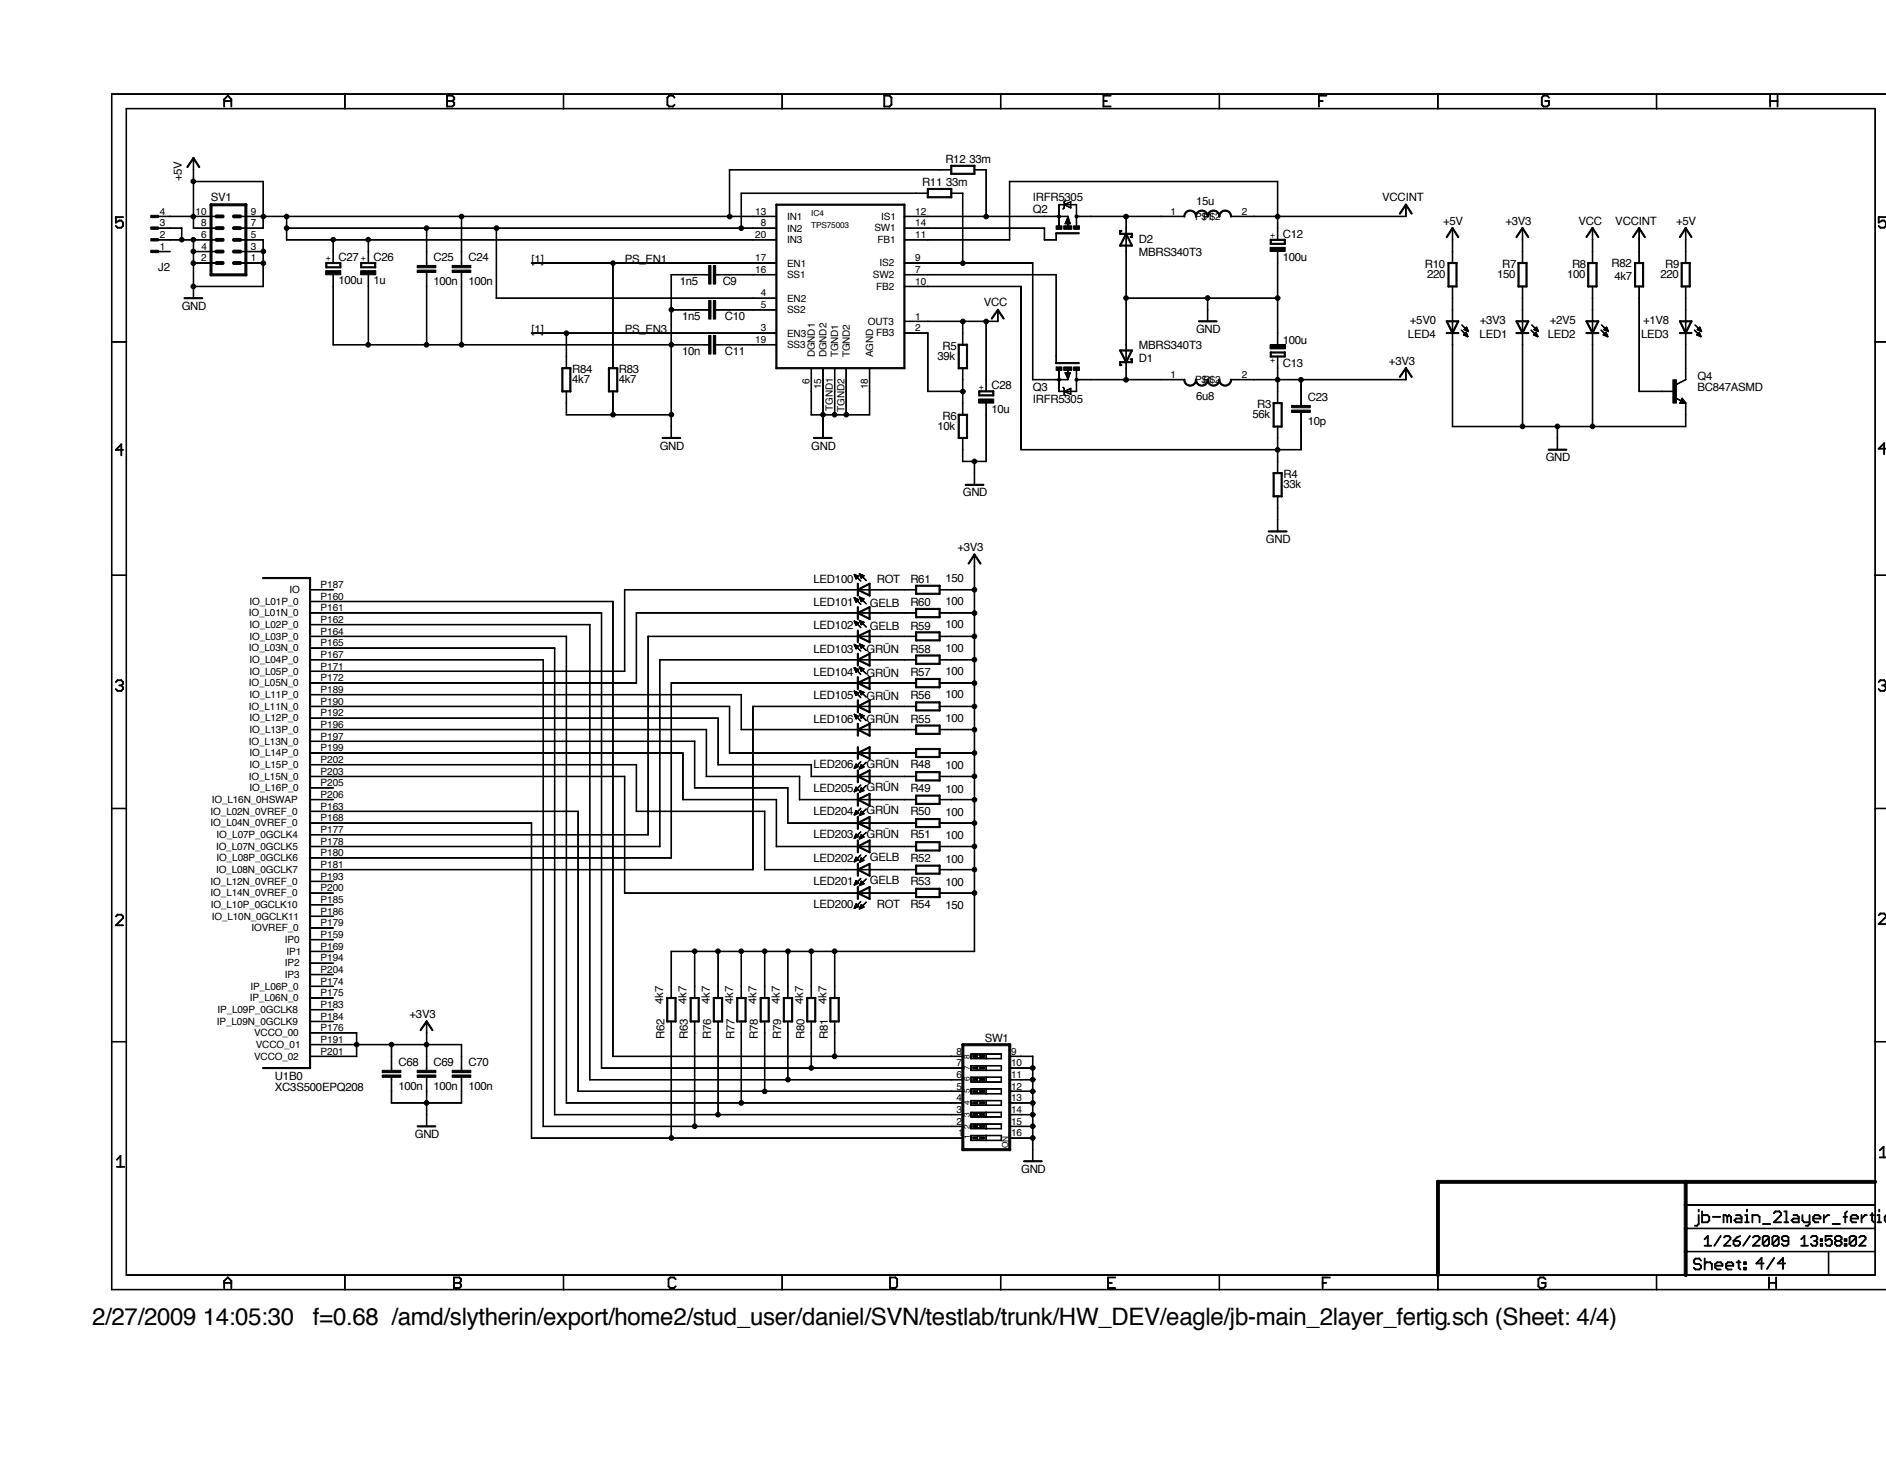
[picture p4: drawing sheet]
<svg xmlns="http://www.w3.org/2000/svg" width="279mm" height="216mm" viewBox="0 0 279 216" stroke-linecap="round" stroke-linejoin="round" font-family="sans-serif">
<defs><g id="words">
<g font-size="3.6">
<text x="13.6" y="196.2">2/27/2009 14:05:30</text>
<text x="46.4" y="196.2">f=0.68 /amd/slytherin/export/home2/stud_user/daniel/SVN/testlab/trunk/HW_DEV/eagle/jb-main_2layer_fertig.sch (Sheet: 4/4)</text>
</g>
<g font-size="1.7">
<text x="26.9" y="26.9" transform="rotate(-90 26.9 26.9)">+5V</text>
<text x="31.2" y="29.8">SV1</text>
<text x="136.6" y="27.6">R11</text>
<text x="140" y="24.1">R12</text>
<text x="140.2" y="27.6">33m</text>
<text x="143.6" y="24.1">33m</text>
<text x="153" y="29.8">IRFR5305</text>
<text x="204.7" y="29.8">VCCINT</text>
<text x="153" y="31.6">Q2</text>
<text x="168.7" y="35.9">D2</text>
<text x="177.2" y="30.3">15u</text>
<text x="190.1" y="35.2">C12</text>
<text x="213.8" y="33.3">+5V</text>
<text x="223" y="33.3">+3V3</text>
<text x="233.8" y="33.3">VCC</text>
<text x="239.3" y="33.3">VCCINT</text>
<text x="248.3" y="33.3">+5V</text>
<text x="23.5" y="40.2">J2</text>
<text x="50.1" y="38.6">C27</text>
<text x="55.3" y="38.6">C26</text>
<text x="64.2" y="38.7">C25</text>
<text x="69.4" y="38.7">C24</text>
<text x="78.7" y="39">[1]</text>
<text x="92.5" y="39">PS_EN1</text>
<text x="168.7" y="37.8">MBRS340T3</text>
<text x="190.1" y="38.6">100u</text>
<text x="211.1" y="39.7">R10</text>
<text x="211.4" y="41.2">220</text>
<text x="221.8" y="41.2">150</text>
<text x="222.5" y="39.7">R7</text>
<text x="232.2" y="41.2">100</text>
<text x="232.9" y="39.7">R8</text>
<text x="238.7" y="39.5">R82</text>
<text x="239.2" y="41.4">4k7</text>
<text x="246" y="41.2">220</text>
<text x="246.7" y="39.7">R9</text>
<text x="26.9" y="45.9">GND</text>
<text x="50.1" y="42.1">100u</text>
<text x="55.3" y="42.1">1u</text>
<text x="64.2" y="42.2">100n</text>
<text x="69.4" y="42.2">100n</text>
<text x="100.7" y="42.2">1n5</text>
<text x="101.1" y="47.4">1n5</text>
<text x="107.1" y="42.2">C9</text>
<text x="107.4" y="47.4">C10</text>
<text x="145.7" y="45.4">VCC</text>
<text x="78.7" y="49.3">[1]</text>
<text x="92.5" y="49.3">PS_EN3</text>
<text x="101.1" y="52.5">10n</text>
<text x="107.4" y="52.5">C11</text>
<text x="138.9" y="53.3">39k</text>
<text x="139.6" y="51.8">R5</text>
<text x="168.7" y="53.6">D1</text>
<text x="168.7" y="51.7">MBRS340T3</text>
<text x="177.2" y="49.3">GND</text>
<text x="190.1" y="50.9">100u</text>
<text x="208.6" y="50">LED4</text>
<text x="208.9" y="48">+5V0</text>
<text x="219.2" y="50">LED1</text>
<text x="219.2" y="48">+3V3</text>
<text x="229.3" y="50">LED2</text>
<text x="229.6" y="48">+2V5</text>
<text x="243.1" y="50">LED3</text>
<text x="243.4" y="48">+1V8</text>
<text x="84.8" y="55.2">R84</text>
<text x="84.8" y="56.8">4k7</text>
<text x="91.7" y="55.2">R83</text>
<text x="91.7" y="56.8">4k7</text>
<text x="146.9" y="57.6">C28</text>
<text x="153" y="58">Q3</text>
<text x="153" y="59.7">IRFR5305</text>
<text x="177.2" y="59.2">6u8</text>
<text x="190.1" y="54.3">C13</text>
<text x="193.8" y="59.4">C23</text>
<text x="205.8" y="54">+3V3</text>
<text x="251.5" y="58">BC847ASMD</text>
<text x="251.5" y="56.2">Q4</text>
<text x="138.9" y="63.7">10k</text>
<text x="139.6" y="62.1">R6</text>
<text x="146.9" y="61.1">10u</text>
<text x="185.5" y="61.9">56k</text>
<text x="186.3" y="60.4">R3</text>
<text x="193.8" y="62.9">10p</text>
<text x="97.7" y="66.6">GND</text>
<text x="120.2" y="66.6">GND</text>
<text x="190.1" y="70.8">R4</text>
<text x="229" y="68.3">GND</text>
<text x="142.6" y="73.5">GND</text>
<text x="190.1" y="72.3">33k</text>
<text x="141.9" y="81.6">+3V3</text>
<text x="187.5" y="80.4">GND</text>
<text x="120.5" y="89.7">LED101</text>
<text x="120.5" y="86.3">LED100</text>
<text x="128.9" y="89.9">GELB</text>
<text x="129.9" y="86.4">ROT</text>
<text x="134.9" y="89.8">R60</text>
<text x="134.9" y="86.3">R61</text>
<text x="140" y="89.6">100</text>
<text x="140" y="86.1">150</text>
<text x="120.5" y="93.2">LED102</text>
<text x="128.9" y="93.3">GELB</text>
<text x="134.9" y="93.2">R59</text>
<text x="140" y="93">100</text>
<text x="120.5" y="100.1">LED104</text>
<text x="120.5" y="96.7">LED103</text>
<text x="128.4" y="100.2">GRÜN</text>
<text x="128.4" y="96.8">GRÜN</text>
<text x="134.9" y="100.1">R57</text>
<text x="134.9" y="96.7">R58</text>
<text x="140" y="99.9">100</text>
<text x="140" y="96.5">100</text>
<text x="120.5" y="107">LED106</text>
<text x="120.5" y="103.6">LED105</text>
<text x="128.4" y="107.1">GRÜN</text>
<text x="128.4" y="103.7">GRÜN</text>
<text x="134.9" y="107">R55</text>
<text x="134.9" y="103.6">R56</text>
<text x="140" y="106.8">100</text>
<text x="140" y="103.4">100</text>
<text x="120.5" y="113.8">LED206</text>
<text x="128.4" y="113.7">GRÜN</text>
<text x="134.9" y="113.8">R48</text>
<text x="140" y="113.9">100</text>
<text x="120.5" y="117.2">LED205</text>
<text x="128.4" y="117.1">GRÜN</text>
<text x="134.9" y="117.2">R49</text>
<text x="140" y="117.4">100</text>
<text x="120.5" y="120.7">LED204</text>
<text x="120.5" y="124.1">LED203</text>
<text x="128.4" y="120.6">GRÜN</text>
<text x="128.4" y="124">GRÜN</text>
<text x="134.9" y="120.7">R50</text>
<text x="134.9" y="124.1">R51</text>
<text x="140" y="120.9">100</text>
<text x="140" y="124.3">100</text>
<text x="120.5" y="127.6">LED202</text>
<text x="120.5" y="131">LED201</text>
<text x="128.9" y="127.5">GELB</text>
<text x="128.9" y="130.9">GELB</text>
<text x="134.9" y="127.6">R52</text>
<text x="134.9" y="131">R53</text>
<text x="140" y="127.8">100</text>
<text x="140" y="131.2">100</text>
<text x="120.5" y="134.5">LED200</text>
<text x="129.9" y="134.4">ROT</text>
<text x="134.9" y="134.5">R54</text>
<text x="140" y="134.7">150</text>
<text x="98.2" y="148.6" transform="rotate(-90 98.2 148.6)">4k7</text>
<text x="101.7" y="148.6" transform="rotate(-90 101.7 148.6)">4k7</text>
<text x="105.2" y="148.6" transform="rotate(-90 105.2 148.6)">4k7</text>
<text x="108.6" y="148.6" transform="rotate(-90 108.6 148.6)">4k7</text>
<text x="112.1" y="148.6" transform="rotate(-90 112.1 148.6)">4k7</text>
<text x="115.5" y="148.6" transform="rotate(-90 115.5 148.6)">4k7</text>
<text x="119" y="148.6" transform="rotate(-90 119 148.6)">4k7</text>
<text x="122.4" y="148.6" transform="rotate(-90 122.4 148.6)">4k7</text>
<text x="60.7" y="150.7">+3V3</text>
<text x="98.4" y="153.8" transform="rotate(-90 98.4 153.8)">R62</text>
<text x="101.9" y="153.8" transform="rotate(-90 101.9 153.8)">R63</text>
<text x="105.3" y="153.8" transform="rotate(-90 105.3 153.8)">R76</text>
<text x="108.8" y="153.8" transform="rotate(-90 108.8 153.8)">R77</text>
<text x="112.3" y="153.8" transform="rotate(-90 112.3 153.8)">R78</text>
<text x="115.7" y="153.8" transform="rotate(-90 115.7 153.8)">R79</text>
<text x="119.2" y="153.8" transform="rotate(-90 119.2 153.8)">R80</text>
<text x="122.6" y="153.8" transform="rotate(-90 122.6 153.8)">R81</text>
<text x="145.9" y="154.3">SW1</text>
<text x="40.7" y="161.6">XC3S500EPQ208</text>
<text x="40.7" y="159.9">U1B0</text>
<text x="59" y="161.3">100n</text>
<text x="59" y="157.9">C68</text>
<text x="64.2" y="157.9">C69</text>
<text x="64.2" y="161.3">100n</text>
<text x="69.4" y="157.9">C70</text>
<text x="69.4" y="161.3">100n</text>
<text x="61.5" y="168.5">GND</text>
<text x="151.3" y="173.7">GND</text>
</g>
<g font-size="1.5">
<text x="23.7" y="35.3">2</text>
<text x="23.7" y="33.5">3</text>
<text x="23.7" y="31.8">4</text>
<text x="29" y="31.8">10</text>
<text x="29.8" y="35.3">6</text>
<text x="29.8" y="33.5">8</text>
<text x="37.1" y="35.3">5</text>
<text x="37.1" y="33.5">7</text>
<text x="37.1" y="31.8">9</text>
<text x="111.9" y="31.8">13</text>
<text x="111.9" y="35.3">20</text>
<text x="112.7" y="33.5">8</text>
<text x="116.6" y="32.6">IN1</text>
<text x="116.6" y="34.3">IN2</text>
<text x="129.5" y="34.3">SW1</text>
<text x="130.6" y="32.6">IS1</text>
<text x="135.6" y="31.8">12</text>
<text x="135.6" y="33.5">14</text>
<text x="135.6" y="35.3">11</text>
<text x="173.4" y="31.8">1</text>
<text x="177" y="32.6">P$1</text>
<text x="178.2" y="32.6">P$2</text>
<text x="184" y="31.8">2</text>
<text x="23.7" y="37">1</text>
<text x="29.8" y="38.7">2</text>
<text x="29.8" y="37">4</text>
<text x="37.1" y="38.7">1</text>
<text x="37.1" y="37">3</text>
<text x="111.9" y="38.7">17</text>
<text x="111.9" y="40.4">16</text>
<text x="116.6" y="36">IN3</text>
<text x="116.6" y="39.5">EN1</text>
<text x="116.6" y="41.2">SS1</text>
<text x="129.3" y="41.2">SW2</text>
<text x="130" y="36">FB1</text>
<text x="130.3" y="39.5">IS2</text>
<text x="135.6" y="38.7">9</text>
<text x="135.6" y="40.4">7</text>
<text x="112.7" y="45.6">5</text>
<text x="112.7" y="43.9">4</text>
<text x="116.6" y="44.7">EN2</text>
<text x="116.6" y="46.4">SS2</text>
<text x="129.8" y="42.9">FB2</text>
<text x="135.6" y="42.2">10</text>
<text x="135.6" y="47.4">1</text>
<text x="111.9" y="50.8">19</text>
<text x="112.7" y="49.1">3</text>
<text x="116.6" y="49.8">EN3</text>
<text x="116.6" y="51.6">SS3</text>
<text x="120.7" y="52.9" transform="rotate(-90 120.7 52.9)">DGND1</text>
<text x="122.4" y="52.9" transform="rotate(-90 122.4 52.9)">DGND2</text>
<text x="124.2" y="52.9" transform="rotate(-90 124.2 52.9)">TGND1</text>
<text x="125.9" y="52.9" transform="rotate(-90 125.9 52.9)">TGND2</text>
<text x="128.6" y="48.1">OUT3</text>
<text x="129.3" y="52.9" transform="rotate(-90 129.3 52.9)">AGND</text>
<text x="129.8" y="49.8">FB3</text>
<text x="135.6" y="49.1">2</text>
<text x="119.9" y="56.8" transform="rotate(-90 119.9 56.8)">6</text>
<text x="121.7" y="57.6" transform="rotate(-90 121.7 57.6)">15</text>
<text x="128.6" y="57.6" transform="rotate(-90 128.6 57.6)">18</text>
<text x="173.4" y="56">1</text>
<text x="177" y="56.7">P$1</text>
<text x="178.2" y="56.8">P$2</text>
<text x="184" y="56">2</text>
<text x="123.4" y="60.8" transform="rotate(-90 123.4 60.8)">TGND1</text>
<text x="125.1" y="61" transform="rotate(-90 125.1 61)">TGND2</text>
<text x="37" y="89.6">IO_L01P_0</text>
<text x="42.9" y="87.8">IO</text>
<text x="47.5" y="87.1">P187</text>
<text x="47.5" y="88.8">P160</text>
<text x="36.9" y="91.3">IO_L01N_0</text>
<text x="37" y="93">IO_L02P_0</text>
<text x="37" y="94.7">IO_L03P_0</text>
<text x="47.5" y="90.5">P161</text>
<text x="47.5" y="92.3">P162</text>
<text x="47.5" y="94">P164</text>
<text x="47.5" y="95.7">P165</text>
<text x="36.9" y="96.5">IO_L03N_0</text>
<text x="36.9" y="101.6">IO_L05N_0</text>
<text x="37" y="98.2">IO_L04P_0</text>
<text x="37" y="99.9">IO_L05P_0</text>
<text x="47.5" y="97.4">P167</text>
<text x="47.5" y="99.2">P171</text>
<text x="47.5" y="100.9">P172</text>
<text x="36.9" y="105.1">IO_L11N_0</text>
<text x="37" y="103.4">IO_L11P_0</text>
<text x="37" y="106.8">IO_L12P_0</text>
<text x="47.5" y="102.6">P189</text>
<text x="47.5" y="104.4">P190</text>
<text x="47.5" y="106.1">P192</text>
<text x="47.5" y="107.8">P196</text>
<text x="36.9" y="110.3">IO_L13N_0</text>
<text x="37" y="108.6">IO_L13P_0</text>
<text x="37" y="112">IO_L14P_0</text>
<text x="37" y="113.7">IO_L15P_0</text>
<text x="47.5" y="109.5">P197</text>
<text x="47.5" y="111.3">P199</text>
<text x="47.5" y="113">P202</text>
<text x="31.4" y="118.9">IO_L16N_0HSWAP</text>
<text x="36.9" y="115.5">IO_L15N_0</text>
<text x="37" y="117.2">IO_L16P_0</text>
<text x="47.5" y="114.7">P203</text>
<text x="47.5" y="116.5">P205</text>
<text x="47.5" y="118.2">P206</text>
<text x="47.5" y="119.9">P163</text>
<text x="31.2" y="120.6">IO_L02N_0VREF_0</text>
<text x="31.2" y="122.4">IO_L04N_0VREF_0</text>
<text x="32" y="125.8">IO_L07N_0GCLK5</text>
<text x="32.1" y="124.1">IO_L07P_0GCLK4</text>
<text x="47.5" y="121.6">P168</text>
<text x="47.5" y="123.4">P177</text>
<text x="47.5" y="125.1">P178</text>
<text x="31.2" y="131">IO_L12N_0VREF_0</text>
<text x="32" y="129.3">IO_L08N_0GCLK7</text>
<text x="32.1" y="127.6">IO_L08P_0GCLK6</text>
<text x="47.5" y="126.8">P180</text>
<text x="47.5" y="128.5">P181</text>
<text x="47.5" y="130.3">P193</text>
<text x="47.5" y="132">P200</text>
<text x="31.2" y="132.7">IO_L14N_0VREF_0</text>
<text x="31.2" y="134.5">IO_L10P_0GCLK10</text>
<text x="31.4" y="136.2">IO_L10N_0GCLK11</text>
<text x="37.3" y="137.9">IOVREF_0</text>
<text x="47.5" y="133.7">P185</text>
<text x="47.5" y="135.5">P186</text>
<text x="47.5" y="137.2">P179</text>
<text x="42.2" y="139.6">IP0</text>
<text x="42.2" y="143.1">IP2</text>
<text x="42.5" y="141.4">IP1</text>
<text x="47.5" y="138.9">P159</text>
<text x="47.5" y="140.6">P169</text>
<text x="47.5" y="142.4">P194</text>
<text x="37" y="148.3">IP_L06N_0</text>
<text x="37.1" y="146.6">IP_L06P_0</text>
<text x="42.2" y="144.8">IP3</text>
<text x="47.5" y="144.1">P204</text>
<text x="47.5" y="145.8">P174</text>
<text x="47.5" y="147.5">P175</text>
<text x="47.5" y="149.3">P183</text>
<text x="32.1" y="151.7">IP_L09N_0GCLK9</text>
<text x="32.2" y="150">IP_L09P_0GCLK8</text>
<text x="37.6" y="153.5">VCCO_00</text>
<text x="37.9" y="155.2">VCCO_01</text>
<text x="47.5" y="151">P184</text>
<text x="47.5" y="152.7">P176</text>
<text x="47.5" y="154.5">P191</text>
<text x="37.6" y="156.9">VCCO_02</text>
<text x="47.5" y="156.2">P201</text>
<text x="141.7" y="161.4">5</text>
<text x="141.7" y="159.6">6</text>
<text x="141.7" y="157.9">7</text>
<text x="141.7" y="156.2">8</text>
<text x="149.8" y="156.2">9</text>
<text x="149.8" y="157.9">10</text>
<text x="149.8" y="159.6">11</text>
<text x="149.8" y="161.4">12</text>
<text x="141.7" y="166.5">2</text>
<text x="141.7" y="164.8">3</text>
<text x="141.7" y="163.1">4</text>
<text x="149.8" y="163.1">13</text>
<text x="149.8" y="164.8">14</text>
<text x="149.8" y="166.5">15</text>
<text x="141.9" y="168.3">1</text>
<text x="149.8" y="168.3">16</text>
</g>
<g font-size="1.2">
<text x="120.2" y="32.1">IC4</text>
<text x="120.2" y="33.8">TPS75003</text>
<text x="188.9" y="35.2" transform="rotate(-90 188.9 35.2)">+</text>
<text x="49" y="38.7" transform="rotate(-90 49 38.7)">+</text>
<text x="54.2" y="38.7" transform="rotate(-90 54.2 38.7)">+</text>
<text x="188.9" y="53.7" transform="rotate(-90 188.9 53.7)">+</text>
<text x="145.7" y="57.7" transform="rotate(-90 145.7 57.7)">+</text>
<text x="143.7" y="161.9" transform="rotate(-90 143.7 161.9)">5</text>
<text x="143.7" y="160.1" transform="rotate(-90 143.7 160.1)">6</text>
<text x="143.7" y="158.4" transform="rotate(-90 143.7 158.4)">7</text>
<text x="143.7" y="156.8" transform="rotate(-90 143.7 156.8)">8</text>
<text x="143.7" y="167.1" transform="rotate(-90 143.7 167.1)">2</text>
<text x="143.7" y="165.4" transform="rotate(-90 143.7 165.4)">3</text>
<text x="143.7" y="163.7" transform="rotate(-90 143.7 163.7)">4</text>
<text x="143.7" y="168.7" transform="rotate(-90 143.7 168.7)">1</text>
<text x="149.4" y="170" transform="rotate(-90 149.4 170)">ON</text>
</g>
</g></defs>
<g fill="#000" stroke="#000" stroke-width=".15">
<path d="M144.8 156.3h.4zM144.8 156.6h.4zM144.8 158h.4zM144.8 158.3h.4zM144.8 159.7h.4zM144.8 160.1h.4zM144.8 161.4h.4zM144.8 161.8h.4zM144.8 163.2h.4zM144.8 163.5h.4zM144.8 164.9h.4zM144.8 165.2h.4z"/>
<path d="M144.8 166.6h.4zM144.8 167h.4zM144.8 168.3h.4zM144.8 168.7h.4z"/>
<path d="M33.2 14.6l.1 .1-.1 1.1h-.1z" fill-rule="evenodd"/>
<path d="M33.2 14.7l.5-.6h.1l-.6 .7z" fill-rule="evenodd"/>
<path d="M33.7 14.1l.6 .6v.1l-.6-.6z" fill-rule="evenodd"/>
<path d="M34.2 14.6l.1 .1v1.1h-.1z" fill-rule="evenodd"/>
<path d="M33.1 14.9h1.2v.1h-1.1z" fill-rule="evenodd"/>
<path d="M16.5 13.9h34.6z" fill-rule="evenodd"/>
<path d="M18.7 16l32.4 .1h-32.4z" fill-rule="evenodd"/>
<path d="M51.1 13.9v2.2z" fill-rule="evenodd"/>
<path d="M66.2 14.1h.1v1.7h-.1z" fill-rule="evenodd"/>
<path d="M66.2 14.1h.8l.1 .1h-.9z" fill-rule="evenodd"/>
<path d="M66.2 15.7h.8l.1 .1h-.9z" fill-rule="evenodd"/>
<path d="M66.2 14.9h.8l.1 .1h-.9z" fill-rule="evenodd"/>
<path d="M67 14.1l.4 .3-.1 .1-.4-.3z" fill-rule="evenodd"/>
<path d="M67.3 14.4h.1l-.1 .4-.1-.1z" fill-rule="evenodd"/>
<path d="M66.9 14.9l.4-.3 .1 .1-.4 .3z" fill-rule="evenodd"/>
<path d="M66.9 14.9h.1l.4 .3-.1 .1z" fill-rule="evenodd"/>
<path d="M67.3 15.2h.1l-.1 .4-.1-.1z" fill-rule="evenodd"/>
<path d="M66.9 15.7l.4-.2h.1l-.4 .3z" fill-rule="evenodd"/>
<path d="M51.1 13.9h32.4z" fill-rule="evenodd"/>
<path d="M51.1 16l32.4 .1h-32.4z" fill-rule="evenodd"/>
<path d="M83.4 13.9h.1v2.2z" fill-rule="evenodd"/>
<path d="M99.1 14.1l.1 .1-.4 .3v-.1z" fill-rule="evenodd"/>
<path d="M98.8 14.4h.1v1.2l-.1-.1z" fill-rule="evenodd"/>
<path d="M98.8 15.5l.4 .2-.1 .1-.3-.3z" fill-rule="evenodd"/>
<path d="M99.1 14.1h.6v.1h-.6z" fill-rule="evenodd"/>
<path d="M99.1 15.7h.6v.1h-.6z" fill-rule="evenodd"/>
<path d="M99.6 14.1l.4 .3v.1l-.4-.3z" fill-rule="evenodd"/>
<path d="M99.6 15.7l.3-.2h.1l-.3 .3z" fill-rule="evenodd"/>
<path d="M83.4 13.9h32.5z" fill-rule="evenodd"/>
<path d="M83.5 16l32.4 .1h-32.4z" fill-rule="evenodd"/>
<path d="M115.8 13.9h.1v2.2z" fill-rule="evenodd"/>
<path d="M131 14.1h.1l-.1 1.7h-.1z" fill-rule="evenodd"/>
<path d="M131 15.7h.8v.1h-.8z" fill-rule="evenodd"/>
<path d="M131 14.1h.8v.1h-.8z" fill-rule="evenodd"/>
<path d="M131.7 15.7l.3-.2h.1l-.3 .3z" fill-rule="evenodd"/>
<path d="M132 14.4h.1v1.2l-.1-.1z" fill-rule="evenodd"/>
<path d="M131.7 14.1l.4 .3v.1l-.4-.3z" fill-rule="evenodd"/>
<path d="M115.8 16l32.5 .1h-32.5z" fill-rule="evenodd"/>
<path d="M115.8 13.9h32.5z" fill-rule="evenodd"/>
<path d="M148.2 13.9h.1v2.2z" fill-rule="evenodd"/>
<path d="M163.4 14.1h.1v1.7h-.1z" fill-rule="evenodd"/>
<path d="M163.4 14.9h.6v.1h-.6z" fill-rule="evenodd"/>
<path d="M163.4 14.1h1.2v.1h-1.2z" fill-rule="evenodd"/>
<path d="M163.4 15.7h1.2v.1h-1.2z" fill-rule="evenodd"/>
<path d="M148.2 16l32.5 .1h-32.5z" fill-rule="evenodd"/>
<path d="M148.2 13.9h32.5z" fill-rule="evenodd"/>
<path d="M180.6 13.9l.1 2.2z" fill-rule="evenodd"/>
<path d="M195.3 14.1h.2l-.1 1.7h-.1z" fill-rule="evenodd"/>
<path d="M195.3 14.9h.7v.1h-.6z" fill-rule="evenodd"/>
<path d="M195.3 14.1h1.2l.1 .1h-1.2z" fill-rule="evenodd"/>
<path d="M180.6 16l32.5 .1h-32.5z" fill-rule="evenodd"/>
<path d="M180.6 13.9h32.5l-32.5 .1z" fill-rule="evenodd"/>
<path d="M213 13.9h.1l-.1 2.2z" fill-rule="evenodd"/>
<path d="M228.6 14.1l.1 .1-.3 .3-.1-.1z" fill-rule="evenodd"/>
<path d="M228.4 14.4h.1l-.1 1.2-.1-.1z" fill-rule="evenodd"/>
<path d="M228.4 15.5l.3 .2v.1l-.4-.3z" fill-rule="evenodd"/>
<path d="M228.6 14.1h.6l.1 .1h-.7z" fill-rule="evenodd"/>
<path d="M228.6 15.7h.6l.1 .1h-.7z" fill-rule="evenodd"/>
<path d="M229.2 14.1h.1l.2 .3v.1z" fill-rule="evenodd"/>
<path d="M229.2 15.7l.2-.2h.1l-.3 .3z" fill-rule="evenodd"/>
<path d="M229.4 14.9h.1v.7l-.1-.1z" fill-rule="evenodd"/>
<path d="M228.9 14.9h.6v.1h-.6z" fill-rule="evenodd"/>
<path d="M213 16l32.4 .1h-32.4z" fill-rule="evenodd"/>
<path d="M213 13.9h32.4z" fill-rule="evenodd"/>
<path d="M245.4 13.9v2.2z" fill-rule="evenodd"/>
<path d="M262.2 14.1h.1v1.7h-.1z" fill-rule="evenodd"/>
<path d="M262.2 14.9h1.2v.1h-1.2z" fill-rule="evenodd"/>
<path d="M263.3 14.1h.1v1.7h-.1z" fill-rule="evenodd"/>
<path d="M245.4 16l32.4 .1h-32.4z" fill-rule="evenodd"/>
<path d="M245.4 13.9h34v.1z" fill-rule="evenodd"/>
<path d="M17.1 32.1h.1v.9h-.1z" fill-rule="evenodd"/>
<path d="M17.1 33.4l.4 .3-.1 .1-.3-.3z" fill-rule="evenodd"/>
<path d="M17.1 32.9l.6-.3-.5 .4z" fill-rule="evenodd"/>
<path d="M17.6 32.6h.4v.1h-.4z" fill-rule="evenodd"/>
<path d="M17.4 33.7h.6l-.6 .1z" fill-rule="evenodd"/>
<path d="M17.1 32.1h1.2v.1h-1.2z" fill-rule="evenodd"/>
<path d="M17.9 32.6l.4 .3v.1l-.4-.3z" fill-rule="evenodd"/>
<path d="M18.2 32.9h.1v.6h-.1z" fill-rule="evenodd"/>
<path d="M18.2 33.4l.1 .1-.4 .3v-.1z" fill-rule="evenodd"/>
<path d="M22.3 37.1h1.2v.3h-1.2z" fill-rule="evenodd"/>
<path d="M22.3 35.3h1.2v.4h-1.2z" fill-rule="evenodd"/>
<path d="M22.3 33.6h1.2v.4h-1.2z" fill-rule="evenodd"/>
<path d="M22.3 31.9h1.2v.3h-1.2z" fill-rule="evenodd"/>
<path d="M23.4 37.2l1.8 .1h-1.8z" fill-rule="evenodd"/>
<path d="M23.4 35.5h1.8z" fill-rule="evenodd"/>
<path d="M23.4 33.7l1.8 .1h-1.8z" fill-rule="evenodd"/>
<path d="M23.4 32l1.8 .1h-1.8z" fill-rule="evenodd"/>
<path d="M25.1 35.5h1.9z" fill-rule="evenodd"/>
<path d="M25.2 33.7l1.8 .1h-1.8z" fill-rule="evenodd"/>
<path d="M26.9 33.7v1.9z" fill-rule="evenodd"/>
<path d="M28.6 23.4h.1l-1 1.4v-.1z" fill-rule="evenodd"/>
<path d="M28.6 37.2h.1v1.8z" fill-rule="evenodd"/>
<path d="M28.6 35.5h.1v1.8z" fill-rule="evenodd"/>
<path d="M26.9 35.5h1.8z" fill-rule="evenodd"/>
<path d="M28.6 32h.1v1.8z" fill-rule="evenodd"/>
<path d="M28.6 26.8l.1 5.3z" fill-rule="evenodd"/>
<path d="M28.6 25.1h.1v1.8z" fill-rule="evenodd"/>
<path d="M25.2 32l3.5 .1h-3.5z" fill-rule="evenodd"/>
<path d="M28.6 23.4h.1v1.8z" fill-rule="evenodd"/>
<path d="M28.6 23.4h.1l.9 1.3-.1 .1z" fill-rule="evenodd"/>
<path d="M28.6 38.9l3.5 .1z" fill-rule="evenodd"/>
<path d="M28.6 37.2l3.5 .1z" fill-rule="evenodd"/>
<path d="M28.6 35.5h3.5z" fill-rule="evenodd"/>
<path d="M28.6 33.7l3.5 .1h-3.5z" fill-rule="evenodd"/>
<path d="M28.6 32l3.5 .1z" fill-rule="evenodd"/>
<path d="M31.9 35.4l.1-.1h1.1l.1 .3-.1 .1h-1.1z" fill-rule="evenodd"/>
<path d="M31.9 37.2l.1-.2h1.1l.1 .3-.1 .2h-1.1z" fill-rule="evenodd"/>
<path d="M31.9 38.9l.1-.2h1.1l.1 .3-.1 .2h-1.1z" fill-rule="evenodd"/>
<path d="M31.9 32l.1-.2h1.1l.1 .3-.1 .2h-1.1z" fill-rule="evenodd"/>
<path d="M32 33.6h1.1l.1 .3-.1 .1h-1.1l-.1-.1z" fill-rule="evenodd"/>
<path d="M34.5 35.4l.1-.1h1l.2 .3-.2 .1h-1z" fill-rule="evenodd"/>
<path d="M34.5 37.2l.1-.2h1l.2 .3-.2 .2h-1z" fill-rule="evenodd"/>
<path d="M34.5 38.9l.1-.2h1l.2 .3-.2 .2h-1z" fill-rule="evenodd"/>
<path d="M34.5 32l.1-.2h1l.2 .3-.2 .2h-1z" fill-rule="evenodd"/>
<path d="M34.6 33.6h1l.2 .3-.2 .1h-1l-.1-.1z" fill-rule="evenodd"/>
<path d="M31.1 30.3l.1-.1h5.3l.1 .2-.1 .1h-5.3z" fill-rule="evenodd"/>
<path d="M38.9 37.2h.1v1.8z" fill-rule="evenodd"/>
<path d="M38.9 35.5h.1v1.8z" fill-rule="evenodd"/>
<path d="M38.9 32h.1v1.8z" fill-rule="evenodd"/>
<path d="M39 26.8v5.3z" fill-rule="evenodd"/>
<path d="M28.6 26.8l10.4 .1h-10.4z" fill-rule="evenodd"/>
<path d="M35.5 38.9l3.5 .1z" fill-rule="evenodd"/>
<path d="M35.5 37.2l3.5 .1z" fill-rule="evenodd"/>
<path d="M35.5 35.5h3.5z" fill-rule="evenodd"/>
<path d="M35.5 33.7l3.5 .1h-3.5z" fill-rule="evenodd"/>
<path d="M35.5 32l3.5 .1z" fill-rule="evenodd"/>
<path d="M42.4 33.7l.1 1.9z" fill-rule="evenodd"/>
<path d="M42.4 32l.1 1.8z" fill-rule="evenodd"/>
<path d="M38.9 32l3.6 .1z" fill-rule="evenodd"/>
<path d="M48.3 38.9h.1v.8l-.1-.1z" fill-rule="evenodd"/>
<path d="M49.3 35.5h.1v1.8z" fill-rule="evenodd"/>
<path d="M42.4 35.5h7z" fill-rule="evenodd"/>
<path d="M49.3 37.2h.1v1.8z" fill-rule="evenodd"/>
<path d="M48.3 39.5h2.2v.1l-2.2 .1z" fill-rule="evenodd"/>
<path d="M50.3 38.9h.2v.8l-.2-.1z" fill-rule="evenodd"/>
<path d="M48.3 38.9h2.2v.1h-2.2z" fill-rule="evenodd"/>
<path d="M53.4 38.9h.2l-.1 .8-.1-.1z" fill-rule="evenodd"/>
<path d="M54.5 35.5h.1v1.8z" fill-rule="evenodd"/>
<path d="M49.3 35.5h5.3z" fill-rule="evenodd"/>
<path d="M54.5 37.2h.1v1.8z" fill-rule="evenodd"/>
<path d="M53.4 39.5h2.2l.1 .1-2.2 .1z" fill-rule="evenodd"/>
<path d="M55.5 38.9h.2l-.1 .8-.1-.1z" fill-rule="evenodd"/>
<path d="M53.4 38.9h2.2l.1 .1h-2.2z" fill-rule="evenodd"/>
<path d="M61.8 40h2.8v.3h-2.8z" fill-rule="evenodd"/>
<path d="M61.8 39.3h2.8v.4h-2.8z" fill-rule="evenodd"/>
<path d="M63.2 33.7v3.6z" fill-rule="evenodd"/>
<path d="M42.4 33.7l20.8 .1h-20.8z" fill-rule="evenodd"/>
<path d="M63.2 37.2v1.8z" fill-rule="evenodd"/>
<path d="M63.2 38.9v.5z" fill-rule="evenodd"/>
<path d="M67 40h2.8v.3h-2.8z" fill-rule="evenodd"/>
<path d="M67 39.3h2.8v.4h-2.8z" fill-rule="evenodd"/>
<path d="M68.3 32h.1v5.3z" fill-rule="evenodd"/>
<path d="M42.4 32l26 .1h-26z" fill-rule="evenodd"/>
<path d="M68.3 37.2h.1v1.8z" fill-rule="evenodd"/>
<path d="M68.3 38.9h.1v.5z" fill-rule="evenodd"/>
<path d="M63.2 33.7l10.4 .1h-10.4z" fill-rule="evenodd"/>
<path d="M78.7 38.9l12.1 .1z" fill-rule="evenodd"/>
<path d="M105 39.3h.3v2.8h-.3z" fill-rule="evenodd"/>
<path d="M105.7 39.3h.3v2.8h-.3z" fill-rule="evenodd"/>
<path d="M108 25.1h.1v7z" fill-rule="evenodd"/>
<path d="M68.3 32l39.8 .1z" fill-rule="evenodd"/>
<path d="M109.8 28.6h.1l-.1 5.2z" fill-rule="evenodd"/>
<path d="M73.5 33.7l36.4 .1h-36.4z" fill-rule="evenodd"/>
<path d="M54.5 35.5h57.1z" fill-rule="evenodd"/>
<path d="M109.8 33.7l1.8 .1h-1.8z" fill-rule="evenodd"/>
<path d="M108 32l3.6 .1z" fill-rule="evenodd"/>
<path d="M90.8 38.9l20.8 .1h-20.8z" fill-rule="evenodd"/>
<path d="M111.5 32l3.6 .1z" fill-rule="evenodd"/>
<path d="M111.5 33.7l3.6 .1h-3.6z" fill-rule="evenodd"/>
<path d="M111.5 35.5h3.6z" fill-rule="evenodd"/>
<path d="M111.5 38.9l3.6 .1z" fill-rule="evenodd"/>
<path d="M115 30.2h19l.1 .1-19.1 .1z" fill-rule="evenodd"/>
<path d="M109.8 28.6h26z" fill-rule="evenodd"/>
<path d="M135.7 28.6h1.8z" fill-rule="evenodd"/>
<path d="M134 32l3.5 .1h-3.5z" fill-rule="evenodd"/>
<path d="M134 33.7l3.5 .1h-3.5z" fill-rule="evenodd"/>
<path d="M134 35.5h3.5l-3.5 .1z" fill-rule="evenodd"/>
<path d="M134 38.9l3.5 .1h-3.5z" fill-rule="evenodd"/>
<path d="M137.4 27.9h.1v1.4l-.1-.1z" fill-rule="evenodd"/>
<path d="M108 25.1l31.2 .1z" fill-rule="evenodd"/>
<path d="M139.2 25.1l1.8 .1h-1.8z" fill-rule="evenodd"/>
<path d="M137.4 27.9h3.6v.1l-3.6 .1z" fill-rule="evenodd"/>
<path d="M137.4 29.1h3.6v.1l-3.6 .1z" fill-rule="evenodd"/>
<path d="M140.8 27.9h.2v1.4l-.2-.1z" fill-rule="evenodd"/>
<path d="M140.8 24.5h.2v1.3h-.2z" fill-rule="evenodd"/>
<path d="M137.4 38.9l5.3 .1h-5.3z" fill-rule="evenodd"/>
<path d="M142.6 28.6h.1l-.1 10.4z" fill-rule="evenodd"/>
<path d="M140.9 28.6h1.8z" fill-rule="evenodd"/>
<path d="M140.8 24.5h3.6v.1h-3.5z" fill-rule="evenodd"/>
<path d="M140.8 25.7h3.6v.1h-3.5z" fill-rule="evenodd"/>
<path d="M144.3 24.5h.1v1.3h-.1z" fill-rule="evenodd"/>
<path d="M137.4 32l8.7 .1h-8.7z" fill-rule="evenodd"/>
<path d="M146.1 25.1v7z" fill-rule="evenodd"/>
<path d="M144.3 25.1l1.8 .1z" fill-rule="evenodd"/>
<path d="M137.4 35.5h12.2z" fill-rule="evenodd"/>
<path d="M149.5 26.8l.1 8.8z" fill-rule="evenodd"/>
<path d="M142.6 38.9l10.4 .1h-10.4z" fill-rule="evenodd"/>
<path d="M154.7 33.7v1.9z" fill-rule="evenodd"/>
<path d="M137.4 33.7l17.4 .1h-17.4z" fill-rule="evenodd"/>
<path d="M146.1 32l8.7 .1h-8.7z" fill-rule="evenodd"/>
<path d="M156.5 33.4h.8v.6h-.8z" fill-rule="evenodd"/>
<path d="M154.7 35.5h1.8z" fill-rule="evenodd"/>
<path d="M154.7 32l1.8 .1h-1.8z" fill-rule="evenodd"/>
<path d="M156.4 34.5l.1 1.1z" fill-rule="evenodd"/>
<path d="M156.9 32v1.5z" fill-rule="evenodd"/>
<path d="M156.8 30.3h.1v1.8z" fill-rule="evenodd"/>
<path d="M156.4 32l.5 .1h-.5z" fill-rule="evenodd"/>
<path d="M157.6 33.4h1.2v.6h-1.2z" fill-rule="evenodd"/>
<path d="M156.8 30.3h.9z" fill-rule="evenodd"/>
<path d="M157.6 29.8l.1 .6z" fill-rule="evenodd"/>
<path d="M157.6 30.3l.1 .5z" fill-rule="evenodd"/>
<path d="M157.6 30.7l.1 .1-.2 .2z" fill-rule="evenodd"/>
<path d="M158.2 32.2l-.4 .9z" fill-rule="evenodd"/>
<path d="M157.8 29.7h.1l-.3 .2z" fill-rule="evenodd"/>
<path d="M158.1 32.4l.2-.1v.1l-.2 .7h-.1l-.1-.1z" fill-rule="evenodd"/>
<path d="M156.9 32l1.3 .1h-1.3z" fill-rule="evenodd"/>
<path d="M158.2 32v.3z" fill-rule="evenodd"/>
<path d="M158.2 33v.7z" fill-rule="evenodd"/>
<path d="M158.1 32.8h.2v.3h-.2z" fill-rule="evenodd"/>
<path d="M158.2 32.3l.1 .1 .2 .6-.1 .1h-.1l-.2-.7z" fill-rule="evenodd"/>
<path d="M158.2 32.9h.2l.1 .2h-.3z" fill-rule="evenodd"/>
<path d="M158.2 32.2l.4 .9z" fill-rule="evenodd"/>
<path d="M157.8 33.1h.8h-.8z" fill-rule="evenodd"/>
<path d="M157.6 30.3l1.1-.4-1 .5z" fill-rule="evenodd"/>
<path d="M158.6 29.8v1z" fill-rule="evenodd"/>
<path d="M157.6 30.3l1.1 .5z" fill-rule="evenodd"/>
<path d="M159 33.4h.9v.6h-.9z" fill-rule="evenodd"/>
<path d="M159.5 32v1.4z" fill-rule="evenodd"/>
<path d="M159.5 30.3v1.8z" fill-rule="evenodd"/>
<path d="M157.6 30.3h1.9l-1.9 .1z" fill-rule="evenodd"/>
<path d="M156.4 34.5h3.4l.1 .1h-3.5z" fill-rule="evenodd"/>
<path d="M159.5 32l.4 .1h-.4z" fill-rule="evenodd"/>
<path d="M159.9 32l1.8 .1z" fill-rule="evenodd"/>
<path d="M166.8 34.6l.1-.1v.1l-.9 1.8h-.1v-.1z" fill-rule="evenodd"/>
<path d="M165.9 34.1l.1 .1v.5h-.1z" fill-rule="evenodd"/>
<path d="M165.9 34.1h.3v.1l-.3 .1z" fill-rule="evenodd"/>
<path d="M166.8 32l.1 1.8z" fill-rule="evenodd"/>
<path d="M161.6 32l5.3 .1h-5.3z" fill-rule="evenodd"/>
<path d="M166.8 35.5h.1v1.8z" fill-rule="evenodd"/>
<path d="M166.8 33.7l.1 1.9z" fill-rule="evenodd"/>
<path d="M165.9 34.5h1v.2h-1z" fill-rule="evenodd"/>
<path d="M166.8 34.6h.1l.9 1.7-.1 .1h-.1z" fill-rule="evenodd"/>
<path d="M165.9 36.3h1.8l.1 .1h-1.9z" fill-rule="evenodd"/>
<path d="M166.8 34.6l.9-.1 .1 .2h-1z" fill-rule="evenodd"/>
<path d="M167.6 34.5l.2 .1-.1 .6-.1-.1z" fill-rule="evenodd"/>
<path d="M167.4 35.1l.3-.1 .1 .1-.3 .1z" fill-rule="evenodd"/>
<path d="M166.8 32l5.2 .1h-5.2z" fill-rule="evenodd"/>
<path d="M172 32l3.5 .1z" fill-rule="evenodd"/>
<path d="M175.6 31.4a.92 .92 0 0 1 1.1-.2 .92 .92 0 0 1 .5 .9h-.1a.83 .83 0 0 0-.8-.8 .83 .83 0 0 0-.8 .8h-.1v-.2z" fill-rule="evenodd"/>
<path d="M177.4 31.4a.92 .92 0 0 1 1-.2 .92 .92 0 0 1 .5 .9 .83 .83 0 0 0-.9-.8 .83 .83 0 0 0-.8 .8h-.1v-.2z" fill-rule="evenodd"/>
<path d="M179.1 31.4a.92 .92 0 0 1 1.1-.2 .92 .92 0 0 1 .5 .9h-.1a.83 .83 0 0 0-.8-.8 .83 .83 0 0 0-.9 .8h-.1v-.2z" fill-rule="evenodd"/>
<path d="M180.8 31.4a.92 .92 0 0 1 1.1-.2 .92 .92 0 0 1 .5 .9h-.1a.83 .83 0 0 0-.8-.8 .83 .83 0 0 0-.8 .8h-.1v-.2z" fill-rule="evenodd"/>
<path d="M182.4 32l3.4 .1h-3.4z" fill-rule="evenodd"/>
<path d="M188.2 36.6h2.2v.6h-2.2z" fill-rule="evenodd"/>
<path d="M188.2 35.4l.1 .1v.7l-.1-.1z" fill-rule="evenodd"/>
<path d="M185.8 32l3.5 .1h-3.5z" fill-rule="evenodd"/>
<path d="M189.3 32v1.8z" fill-rule="evenodd"/>
<path d="M149.5 26.8l39.8 .1h-39.8z" fill-rule="evenodd"/>
<path d="M189.3 26.8v5.3z" fill-rule="evenodd"/>
<path d="M189.3 37.2v1.8z" fill-rule="evenodd"/>
<path d="M189.3 33.7v1.9z" fill-rule="evenodd"/>
<path d="M188.2 36h2.2v.1l-2.2 .1z" fill-rule="evenodd"/>
<path d="M190.3 35.4l.1 .1v.7l-.2-.1z" fill-rule="evenodd"/>
<path d="M188.2 35.4h2.2v.2h-2.2z" fill-rule="evenodd"/>
<path d="M208.2 30.2l.2 .1-1 1.4-.1-.1z" fill-rule="evenodd"/>
<path d="M189.3 32l19 .1h-19z" fill-rule="evenodd"/>
<path d="M208.3 30.3v1.8z" fill-rule="evenodd"/>
<path d="M208.2 30.2l1 1.4v.1l-1-1.4z" fill-rule="evenodd"/>
<path d="M215.1 33.7l.2 .1-1 1.4-.1-.1z" fill-rule="evenodd"/>
<path d="M215.1 35.5h.1v1.8z" fill-rule="evenodd"/>
<path d="M215.2 33.7v1.9z" fill-rule="evenodd"/>
<path d="M215.1 37.2h.1v1.8z" fill-rule="evenodd"/>
<path d="M214.5 38.9h1.3l.1 .1h-1.3z" fill-rule="evenodd"/>
<path d="M215.1 33.7l1 1.4v.1l-1-1.4z" fill-rule="evenodd"/>
<path d="M225.5 33.7l.1 .1-1 1.4v-.1z" fill-rule="evenodd"/>
<path d="M225.5 35.5h.1v1.8z" fill-rule="evenodd"/>
<path d="M225.5 37.2h.1v1.8z" fill-rule="evenodd"/>
<path d="M225.5 33.7l.1 1.9z" fill-rule="evenodd"/>
<path d="M224.9 38.9h1.3v.1h-1.3z" fill-rule="evenodd"/>
<path d="M225.5 33.7l1 1.4-.1 .1-.9-1.4z" fill-rule="evenodd"/>
<path d="M235.9 33.7l.1 .1-1 1.4-.1-.1z" fill-rule="evenodd"/>
<path d="M235.9 35.5v1.8z" fill-rule="evenodd"/>
<path d="M235.9 37.2v1.8z" fill-rule="evenodd"/>
<path d="M235.9 33.7v1.9z" fill-rule="evenodd"/>
<path d="M235.2 38.9h1.4v.1h-1.3z" fill-rule="evenodd"/>
<path d="M235.8 33.7h.2l.9 1.4-.1 .1z" fill-rule="evenodd"/>
<path d="M242.8 33.7l.1 .1-1 1.4-.1-.1z" fill-rule="evenodd"/>
<path d="M242.8 35.5h.1l-.1 1.8z" fill-rule="evenodd"/>
<path d="M242.8 33.7v1.9z" fill-rule="evenodd"/>
<path d="M242.8 37.2h.1l-.1 1.8z" fill-rule="evenodd"/>
<path d="M242.1 38.9h1.4v.1h-1.3z" fill-rule="evenodd"/>
<path d="M242.8 33.7l1 1.4-.1 .1-1-1.4z" fill-rule="evenodd"/>
<path d="M249.7 33.7l.1 .1-1 1.4v-.1z" fill-rule="evenodd"/>
<path d="M249.7 35.5h.1l-.1 1.8z" fill-rule="evenodd"/>
<path d="M249.7 37.2h.1l-.1 1.8z" fill-rule="evenodd"/>
<path d="M249.7 33.7v1.9z" fill-rule="evenodd"/>
<path d="M249 38.9h1.4v.1h-1.3z" fill-rule="evenodd"/>
<path d="M249.6 33.7h.2l.9 1.4-.1 .1z" fill-rule="evenodd"/>
<path d="M278.3 32.1h.1l-.1 .9z" fill-rule="evenodd"/>
<path d="M278.3 33.4l.3 .3-.1 .1z" fill-rule="evenodd"/>
<path d="M278.3 32.9l.6-.3-.6 .4z" fill-rule="evenodd"/>
<path d="M278.8 32.6h.4v.1h-.4z" fill-rule="evenodd"/>
<path d="M278.5 33.7h.7l-.7 .1z" fill-rule="evenodd"/>
<path d="M278.3 32.1h1.1v.1h-1.1z" fill-rule="evenodd"/>
<path d="M279.1 32.6l.3 .3v.1l-.3-.3z" fill-rule="evenodd"/>
<path d="M279.3 32.9h.1v.6h-.1z" fill-rule="evenodd"/>
<path d="M279.4 33.4v.1l-.3 .3v-.1z" fill-rule="evenodd"/>
<path d="M16.5 13.9h.1v36.8z" fill-rule="evenodd"/>
<path d="M18.7 16v34.7z" fill-rule="evenodd"/>
<path d="M16.5 50.6h2.3l-2.3 .1z" fill-rule="evenodd"/>
<path d="M28.6 38.9h.1v3.6z" fill-rule="evenodd"/>
<path d="M28.6 42.4h.1v1.8z" fill-rule="evenodd"/>
<path d="M27.3 44.1h2.7v.1h-2.7z" fill-rule="evenodd"/>
<path d="M31.1 30.3l.1-.1 .2 .1v10.5l-.1 .1-.2-.1z" fill-rule="evenodd"/>
<path d="M31.1 40.6h.1h5.3l.1 .2-.1 .1h-5.3z" fill-rule="evenodd"/>
<path d="M36.3 30.3l.1-.1 .2 .1v10.5l-.1 .1-.2-.1z" fill-rule="evenodd"/>
<path d="M28.6 42.4h10.4z" fill-rule="evenodd"/>
<path d="M38.9 38.9h.1v3.6z" fill-rule="evenodd"/>
<path d="M48.2 40.1h2.3v.6h-2.3z" fill-rule="evenodd"/>
<path d="M49.3 42.4h.1v8.7z" fill-rule="evenodd"/>
<path d="M49.3 40.7h.1v1.8z" fill-rule="evenodd"/>
<path d="M53.4 40.1h2.3v.6h-2.3z" fill-rule="evenodd"/>
<path d="M49.3 51l5.3 .1z" fill-rule="evenodd"/>
<path d="M54.5 42.4h.1v8.7z" fill-rule="evenodd"/>
<path d="M54.5 40.7h.1v1.8z" fill-rule="evenodd"/>
<path d="M54.5 51l8.7 .1z" fill-rule="evenodd"/>
<path d="M63.2 42.4v8.7z" fill-rule="evenodd"/>
<path d="M63.2 40.7v1.8z" fill-rule="evenodd"/>
<path d="M63.2 40.3v.4z" fill-rule="evenodd"/>
<path d="M63.2 51l5.2 .1z" fill-rule="evenodd"/>
<path d="M68.3 42.4h.1v8.7z" fill-rule="evenodd"/>
<path d="M68.3 40.7h.1v1.8z" fill-rule="evenodd"/>
<path d="M68.3 40.3h.1v.4z" fill-rule="evenodd"/>
<path d="M73.5 33.7l.1 10.5z" fill-rule="evenodd"/>
<path d="M83.2 54.5h.2l-.1 3.5h-.1z" fill-rule="evenodd"/>
<path d="M78.7 49.3h5.2z" fill-rule="evenodd"/>
<path d="M83.9 49.3v3.5z" fill-rule="evenodd"/>
<path d="M83.9 52.8v1.8z" fill-rule="evenodd"/>
<path d="M83.9 57.9v1.8z" fill-rule="evenodd"/>
<path d="M84.4 54.5h.2l-.1 3.5h-.1z" fill-rule="evenodd"/>
<path d="M83.2 54.5l1.3-.1 .1 .2h-1.3z" fill-rule="evenodd"/>
<path d="M83.3 57.9h1.2l.1 .1h-1.3z" fill-rule="evenodd"/>
<path d="M90.2 54.4l.1 .1-.1 3.5h-.1z" fill-rule="evenodd"/>
<path d="M90.8 38.9v13.9z" fill-rule="evenodd"/>
<path d="M90.8 52.7v1.9z" fill-rule="evenodd"/>
<path d="M90.8 57.9v1.8z" fill-rule="evenodd"/>
<path d="M91.4 54.5h.1v3.5h-.1z" fill-rule="evenodd"/>
<path d="M90.2 54.4h1.3v.2h-1.3z" fill-rule="evenodd"/>
<path d="M90.2 57.9h1.3v.1h-1.3z" fill-rule="evenodd"/>
<path d="M99.4 45.9h.1v5.2z" fill-rule="evenodd"/>
<path d="M99.4 40.7h.1v5.2z" fill-rule="evenodd"/>
<path d="M68.3 51l31.2 .1z" fill-rule="evenodd"/>
<path d="M99.4 51l3.6 .1z" fill-rule="evenodd"/>
<path d="M99.4 45.9h3.6z" fill-rule="evenodd"/>
<path d="M99.4 40.7h3.6z" fill-rule="evenodd"/>
<path d="M102.9 40.6l1.8 .1h-1.8z" fill-rule="evenodd"/>
<path d="M102.9 45.8l1.8 .1h-1.8z" fill-rule="evenodd"/>
<path d="M102.9 51l1.8 .1z" fill-rule="evenodd"/>
<path d="M105 44.5h.3v2.8h-.3z" fill-rule="evenodd"/>
<path d="M105 49.7h.3v2.7h-.3z" fill-rule="evenodd"/>
<path d="M104.6 40.6l.4 .1h-.4z" fill-rule="evenodd"/>
<path d="M104.6 45.8l.4 .1h-.4z" fill-rule="evenodd"/>
<path d="M104.6 51l.4 .1z" fill-rule="evenodd"/>
<path d="M105.7 44.5h.3v2.8h-.3z" fill-rule="evenodd"/>
<path d="M105.7 49.7h.3v2.7h-.3z" fill-rule="evenodd"/>
<path d="M106 40.6l.4 .1h-.4z" fill-rule="evenodd"/>
<path d="M106 45.8l.4 .1h-.4z" fill-rule="evenodd"/>
<path d="M106 51l.4 .1z" fill-rule="evenodd"/>
<path d="M106.4 40.6l1.7 .1h-1.7z" fill-rule="evenodd"/>
<path d="M106.4 45.8l1.7 .1h-1.7z" fill-rule="evenodd"/>
<path d="M106.3 51l1.8 .1z" fill-rule="evenodd"/>
<path d="M73.5 44.1l38.1 .1z" fill-rule="evenodd"/>
<path d="M108 40.7h3.6z" fill-rule="evenodd"/>
<path d="M108 45.9h3.6z" fill-rule="evenodd"/>
<path d="M108 51l3.6 .1z" fill-rule="evenodd"/>
<path d="M83.9 49.3h27.7z" fill-rule="evenodd"/>
<path d="M111.5 40.7h3.6z" fill-rule="evenodd"/>
<path d="M111.5 44.1l3.6 .1z" fill-rule="evenodd"/>
<path d="M111.5 45.9h3.6z" fill-rule="evenodd"/>
<path d="M111.5 49.3h3.6z" fill-rule="evenodd"/>
<path d="M111.5 51l3.6 .1z" fill-rule="evenodd"/>
<path d="M115 30.2l.1 .1v24.3h-.2z" fill-rule="evenodd"/>
<path d="M120.2 54.5v3.5z" fill-rule="evenodd"/>
<path d="M121.9 54.5v3.5z" fill-rule="evenodd"/>
<path d="M123.6 54.5l.1 3.5z" fill-rule="evenodd"/>
<path d="M125.3 54.5l.1 3.5z" fill-rule="evenodd"/>
<path d="M128.8 54.5v3.5z" fill-rule="evenodd"/>
<path d="M115 54.4h19l.1 .2h-19.1z" fill-rule="evenodd"/>
<path d="M133.9 30.3h.2l-.1 24.3h-.1z" fill-rule="evenodd"/>
<path d="M137.4 49.3l.1 8.7z" fill-rule="evenodd"/>
<path d="M134 40.6l3.5 .1h-3.5z" fill-rule="evenodd"/>
<path d="M133.9 42.4h3.6z" fill-rule="evenodd"/>
<path d="M134 47.5l3.5 .1h-3.5z" fill-rule="evenodd"/>
<path d="M134 49.3h3.5l-3.5 .1z" fill-rule="evenodd"/>
<path d="M141.9 51h.2v3.6h-.2z" fill-rule="evenodd"/>
<path d="M142.6 57.9h.1l-.1 1.8z" fill-rule="evenodd"/>
<path d="M142.6 56.2v1.8z" fill-rule="evenodd"/>
<path d="M137.4 57.9l5.3 .1z" fill-rule="evenodd"/>
<path d="M137.4 47.5l5.3 .1h-5.3z" fill-rule="evenodd"/>
<path d="M142.6 47.5v1.9z" fill-rule="evenodd"/>
<path d="M142.6 49.3v1.8z" fill-rule="evenodd"/>
<path d="M142.6 54.5v1.8z" fill-rule="evenodd"/>
<path d="M143.2 51h.1v3.6h-.1z" fill-rule="evenodd"/>
<path d="M141.9 51h1.4v.1h-1.3z" fill-rule="evenodd"/>
<path d="M142 54.4h1.3v.2h-1.3z" fill-rule="evenodd"/>
<path d="M145 59.1h2.2v.6h-2.2z" fill-rule="evenodd"/>
<path d="M145 57.9h.2l-.1 .7h-.1z" fill-rule="evenodd"/>
<path d="M146.1 47.5v8.8z" fill-rule="evenodd"/>
<path d="M142.6 47.5l3.5 .1h-3.5z" fill-rule="evenodd"/>
<path d="M146.1 56.2v1.8z" fill-rule="evenodd"/>
<path d="M147.8 45.8h.1v.1l-1 1.3v-.1z" fill-rule="evenodd"/>
<path d="M145 58.5h2.2v.1h-2.2z" fill-rule="evenodd"/>
<path d="M147.1 57.9h.1v.7h-.1z" fill-rule="evenodd"/>
<path d="M145 57.9h2.2v.1h-2.2z" fill-rule="evenodd"/>
<path d="M146.1 47.5l1.8 .1h-1.8z" fill-rule="evenodd"/>
<path d="M147.8 45.8v1.8z" fill-rule="evenodd"/>
<path d="M147.7 45.9l.2-.1 .9 1.3-.1 .1z" fill-rule="evenodd"/>
<path d="M137.4 42.4h13.9z" fill-rule="evenodd"/>
<path d="M153 38.9v17.4z" fill-rule="evenodd"/>
<path d="M153 56.2h1.8l-1.8 .1z" fill-rule="evenodd"/>
<path d="M156.5 54.3h.8v.6h-.8z" fill-rule="evenodd"/>
<path d="M156.4 40.6l.1 12.2z" fill-rule="evenodd"/>
<path d="M137.4 40.6l19.1 .1h-19.1z" fill-rule="evenodd"/>
<path d="M154.7 56.2h1.8l-1.8 .1z" fill-rule="evenodd"/>
<path d="M156.4 52.7l.1 1.1z" fill-rule="evenodd"/>
<path d="M156.9 54.8v1.5z" fill-rule="evenodd"/>
<path d="M156.9 56.2v1.8z" fill-rule="evenodd"/>
<path d="M156.4 56.2h.5l-.5 .1z" fill-rule="evenodd"/>
<path d="M157.6 54.3h1.2v.6h-1.2z" fill-rule="evenodd"/>
<path d="M156.8 57.9l.9 .1z" fill-rule="evenodd"/>
<path d="M157.6 57.9h.1v.5z" fill-rule="evenodd"/>
<path d="M157.6 57.5l.1 .5z" fill-rule="evenodd"/>
<path d="M157.5 57.3l.2 .3z" fill-rule="evenodd"/>
<path d="M157.6 58.3l.2 .3z" fill-rule="evenodd"/>
<path d="M158.5 55.2h.1l-.4 .9z" fill-rule="evenodd"/>
<path d="M156.9 56.2h1.3l-1.3 .1z" fill-rule="evenodd"/>
<path d="M158.2 56v.3z" fill-rule="evenodd"/>
<path d="M157.8 55.2l.4 .9z" fill-rule="evenodd"/>
<path d="M158.2 54.7v.6z" fill-rule="evenodd"/>
<path d="M158.3 55.3l.1-.1 .1 .1-.2 .7h-.1l-.1-.1z" fill-rule="evenodd"/>
<path d="M158 55.2l.1 .1 .2 .6v.1h-.2l-.2-.7z" fill-rule="evenodd"/>
<path d="M158.1 55.3h.2v.3l-.2-.1z" fill-rule="evenodd"/>
<path d="M158.1 55.3l.3-.1 .1 .2h-.3z" fill-rule="evenodd"/>
<path d="M157.8 55.2h.8h-.8z" fill-rule="evenodd"/>
<path d="M157.6 57.9l1.1 .5z" fill-rule="evenodd"/>
<path d="M158.6 57.5v.9z" fill-rule="evenodd"/>
<path d="M157.6 57.9l1.1-.4-1 .5z" fill-rule="evenodd"/>
<path d="M159 54.3h.9v.6h-.9z" fill-rule="evenodd"/>
<path d="M159.5 54.8v1.5z" fill-rule="evenodd"/>
<path d="M159.5 56.2v1.8z" fill-rule="evenodd"/>
<path d="M157.6 57.9l1.9 .1z" fill-rule="evenodd"/>
<path d="M156.4 53.7h3.4l.1 .1h-3.5z" fill-rule="evenodd"/>
<path d="M159.5 56.2h.4l-.4 .1z" fill-rule="evenodd"/>
<path d="M159.9 56.2h1.8l-1.8 .1z" fill-rule="evenodd"/>
<path d="M165.9 53.6h.1v.5h-.1z" fill-rule="evenodd"/>
<path d="M165.9 54h.3v.1h-.3z" fill-rule="evenodd"/>
<path d="M166.8 37.2l.1 7z" fill-rule="evenodd"/>
<path d="M166.8 44.1h.1v7z" fill-rule="evenodd"/>
<path d="M166.8 54.5l.1 1.8z" fill-rule="evenodd"/>
<path d="M161.6 56.2h5.3l-5.3 .1z" fill-rule="evenodd"/>
<path d="M166.8 51h.1v1.8z" fill-rule="evenodd"/>
<path d="M166.8 52.7l.1 1.9z" fill-rule="evenodd"/>
<path d="M167.6 51.8l.2 .1-.9 1.8h-.1v-.1z" fill-rule="evenodd"/>
<path d="M165.9 51.8h.1l.9 1.8v.1h-.1l-.9-1.8z" fill-rule="evenodd"/>
<path d="M165.9 53.6h1v.1h-1z" fill-rule="evenodd"/>
<path d="M165.9 51.8h1.8l.1 .1-1.9 .1z" fill-rule="evenodd"/>
<path d="M166.8 53.6h.9l.1 .1h-1z" fill-rule="evenodd"/>
<path d="M167.6 53.1l.2 .1-.1 .5h-.1z" fill-rule="evenodd"/>
<path d="M167.4 53.2l.3-.1 .1 .1-.3 .1z" fill-rule="evenodd"/>
<path d="M166.8 56.2h5.2l-5.2 .1z" fill-rule="evenodd"/>
<path d="M175.4 56.2l.1-.1a.83 .83 0 0 0 .8 .9 .83 .83 0 0 0 .8-.9h.1a.93 .93 0 0 1-.9 1.1 .93 .93 0 0 1-.9-1z" fill-rule="evenodd"/>
<path d="M172 56.2h3.5z" fill-rule="evenodd"/>
<path d="M177.1 56.2l.1-.1a.83 .83 0 0 0 .8 .9 .83 .83 0 0 0 .9-.9 .93 .93 0 0 1-.8 1.1 .93 .93 0 0 1-1-1z" fill-rule="evenodd"/>
<path d="M178.8 56.2l.1-.1a.83 .83 0 0 0 .9 .9 .83 .83 0 0 0 .8-.9h.1a.93 .93 0 0 1-.9 1.1 .93 .93 0 0 1-1-1z" fill-rule="evenodd"/>
<path d="M166.8 44.1l12.1 .1z" fill-rule="evenodd"/>
<path d="M178.9 44.1v1.8z" fill-rule="evenodd"/>
<path d="M178.9 45.9v1.7z" fill-rule="evenodd"/>
<path d="M177.5 47.5h2.7l.1 .1-2.7 .1z" fill-rule="evenodd"/>
<path d="M180.6 56.2l.1-.1a.83 .83 0 0 0 .8 .9 .83 .83 0 0 0 .8-.9h.1a.93 .93 0 0 1-.9 1.1 .93 .93 0 0 1-.9-1z" fill-rule="evenodd"/>
<path d="M182.4 56.2h3.4l-3.4 .1z" fill-rule="evenodd"/>
<path d="M188.2 52.2h.1v.7l-.1-.1z" fill-rule="evenodd"/>
<path d="M189.3 38.9v5.3z" fill-rule="evenodd"/>
<path d="M189.3 44.1v5.3z" fill-rule="evenodd"/>
<path d="M178.9 44.1l10.4 .1z" fill-rule="evenodd"/>
<path d="M185.8 56.2h3.5l-3.5 .1z" fill-rule="evenodd"/>
<path d="M189.3 54.5v1.8z" fill-rule="evenodd"/>
<path d="M189.3 56.2v1.8z" fill-rule="evenodd"/>
<path d="M189.3 49.3v1.8z" fill-rule="evenodd"/>
<path d="M189.3 52.7v1.9z" fill-rule="evenodd"/>
<path d="M189.3 57.9v1.8z" fill-rule="evenodd"/>
<path d="M188.6 59.7l1.3-.1v.1l-1.3 .1z" fill-rule="evenodd"/>
<path d="M188.2 52.2l2.2-.1v.1l-2.2 .1z" fill-rule="evenodd"/>
<path d="M190.2 52.2h.2v.7l-.2-.1z" fill-rule="evenodd"/>
<path d="M188.2 52.8l2.2-.1v.1l-2.2 .1z" fill-rule="evenodd"/>
<path d="M189.3 56.2h3.5l-3.5 .1z" fill-rule="evenodd"/>
<path d="M192.7 56.2l.1 1.8z" fill-rule="evenodd"/>
<path d="M192.7 57.9h.1v1.8z" fill-rule="evenodd"/>
<path d="M208.2 54.5l.1-.1 .1 .2-1 1.3-.1-.1z" fill-rule="evenodd"/>
<path d="M192.7 56.2h15.6l-15.6 .1z" fill-rule="evenodd"/>
<path d="M208.3 54.5v1.8z" fill-rule="evenodd"/>
<path d="M208.2 54.5h.1l.9 1.3v.1z" fill-rule="evenodd"/>
<path d="M214.5 38.9h.2l-.1 3.6h-.1z" fill-rule="evenodd"/>
<path d="M215.1 44.1h.1v1.8z" fill-rule="evenodd"/>
<path d="M215.1 49.3h.1v1.8z" fill-rule="evenodd"/>
<path d="M215.2 45.8v1.8z" fill-rule="evenodd"/>
<path d="M215.2 47.5v1.9z" fill-rule="evenodd"/>
<path d="M215.1 42.4h.1v1.8z" fill-rule="evenodd"/>
<path d="M216 47.5l.1 .1-.8 1.8h-.2v-.1z" fill-rule="evenodd"/>
<path d="M214.3 47.5h.1l.9 1.8-.1 .1h-.1l-.9-1.8z" fill-rule="evenodd"/>
<path d="M214.2 49.3l1-.1 .1 .2h-1z" fill-rule="evenodd"/>
<path d="M214.3 47.5h.9l.1 .1-1 .1z" fill-rule="evenodd"/>
<path d="M215.7 38.9h.2l-.1 3.6h-.1z" fill-rule="evenodd"/>
<path d="M214.5 42.4l1.3-.1 .1 .2h-1.3z" fill-rule="evenodd"/>
<path d="M215.1 49.3l1-.1v.2h-1z" fill-rule="evenodd"/>
<path d="M215.1 47.5h1v.1l-1 .1z" fill-rule="evenodd"/>
<path d="M216.8 49.5l.4-.3-.4 .4z" fill-rule="evenodd"/>
<path d="M217.1 49.2l.2 .1h-.2z" fill-rule="evenodd"/>
<path d="M217.2 48.4l.1 .1-.4 .4z" fill-rule="evenodd"/>
<path d="M217 49.4h.3z" fill-rule="evenodd"/>
<path d="M217.1 48.5l.2 .1z" fill-rule="evenodd"/>
<path d="M216.9 49.4l.4 .1h-.4z" fill-rule="evenodd"/>
<path d="M217 48.7h.4z" fill-rule="evenodd"/>
<path d="M216.8 49.6h.6z" fill-rule="evenodd"/>
<path d="M216.9 48.7l.5 .1h-.5z" fill-rule="evenodd"/>
<path d="M217 49.7h.4z" fill-rule="evenodd"/>
<path d="M216.5 48.9l.9 1z" fill-rule="evenodd"/>
<path d="M217.1 48.9h.4h-.4z" fill-rule="evenodd"/>
<path d="M217.1 49.2l.3 .7z" fill-rule="evenodd"/>
<path d="M216.8 49.6l.7 .2z" fill-rule="evenodd"/>
<path d="M217.3 49.8h.2l-.2 .1z" fill-rule="evenodd"/>
<path d="M217.3 48.9l.2 .1h-.2z" fill-rule="evenodd"/>
<path d="M216.6 48.1l1 1z" fill-rule="evenodd"/>
<path d="M217.2 48.4l.3 .7z" fill-rule="evenodd"/>
<path d="M216.9 48.8l.7 .3z" fill-rule="evenodd"/>
<path d="M224.9 38.9h.1v3.6h-.1z" fill-rule="evenodd"/>
<path d="M225.5 44.1h.1v1.8z" fill-rule="evenodd"/>
<path d="M225.5 49.3h.1v1.8z" fill-rule="evenodd"/>
<path d="M225.5 45.8l.1 1.8z" fill-rule="evenodd"/>
<path d="M225.5 47.5l.1 1.9z" fill-rule="evenodd"/>
<path d="M225.5 42.4h.1v1.8z" fill-rule="evenodd"/>
<path d="M226.3 47.5h.1l.1 .1-.9 1.8h-.1v-.1z" fill-rule="evenodd"/>
<path d="M224.6 47.5l1 1.8v.1h-.1l-.9-1.8z" fill-rule="evenodd"/>
<path d="M224.6 49.3l1-.1v.2h-1z" fill-rule="evenodd"/>
<path d="M224.6 47.5h1v.1l-1 .1z" fill-rule="evenodd"/>
<path d="M226.1 38.9h.1v3.6h-.1z" fill-rule="evenodd"/>
<path d="M224.9 42.4l1.3-.1v.2h-1.3z" fill-rule="evenodd"/>
<path d="M225.5 49.3l.9-.1 .1 .2h-1z" fill-rule="evenodd"/>
<path d="M225.5 47.5h.9l.1 .1-1 .1z" fill-rule="evenodd"/>
<path d="M227.2 49.6l.4-.4-.4 .4z" fill-rule="evenodd"/>
<path d="M227.5 49.3h.1z" fill-rule="evenodd"/>
<path d="M227.3 49.4h.3z" fill-rule="evenodd"/>
<path d="M227.6 48.4l.1 .1-.4 .4z" fill-rule="evenodd"/>
<path d="M227.3 49.4l.4 .1h-.4z" fill-rule="evenodd"/>
<path d="M227.5 48.5l.2 .1h-.2z" fill-rule="evenodd"/>
<path d="M227.2 49.6h.5l-.5 .1z" fill-rule="evenodd"/>
<path d="M227.4 48.7h.4z" fill-rule="evenodd"/>
<path d="M227.3 48.7l.5 .1h-.5z" fill-rule="evenodd"/>
<path d="M227.4 49.7h.4h-.4z" fill-rule="evenodd"/>
<path d="M226.8 48.9l1 .9z" fill-rule="evenodd"/>
<path d="M227.4 48.9h.4h-.4z" fill-rule="evenodd"/>
<path d="M227.5 49.2l.3 .7z" fill-rule="evenodd"/>
<path d="M227.2 49.6l.6 .2z" fill-rule="evenodd"/>
<path d="M227.7 49.8h.1l-.1 .1z" fill-rule="evenodd"/>
<path d="M227.6 49h.3z" fill-rule="evenodd"/>
<path d="M226.9 48.1l1 1z" fill-rule="evenodd"/>
<path d="M227.6 48.4l.3 .7z" fill-rule="evenodd"/>
<path d="M227.3 48.8l.6 .3z" fill-rule="evenodd"/>
<path d="M235.2 38.9h.2l-.1 3.6h-.1z" fill-rule="evenodd"/>
<path d="M235.9 44.1v1.8z" fill-rule="evenodd"/>
<path d="M235.9 42.4v1.8z" fill-rule="evenodd"/>
<path d="M235.9 49.3v1.8z" fill-rule="evenodd"/>
<path d="M235.9 45.8v1.8z" fill-rule="evenodd"/>
<path d="M235.9 47.5v1.9z" fill-rule="evenodd"/>
<path d="M236.7 47.5l.2 .1-.9 1.8h-.1l-.1-.1z" fill-rule="evenodd"/>
<path d="M234.9 47.5h.2l.9 1.8v.1h-.1z" fill-rule="evenodd"/>
<path d="M234.9 49.3l1.1-.1v.2h-1z" fill-rule="evenodd"/>
<path d="M234.9 47.5h1.1v.1l-1 .1z" fill-rule="evenodd"/>
<path d="M236.4 38.9h.2v3.6h-.2z" fill-rule="evenodd"/>
<path d="M235.2 42.4l1.4-.1v.2h-1.3z" fill-rule="evenodd"/>
<path d="M235.8 49.3l1-.1 .1 .2h-1z" fill-rule="evenodd"/>
<path d="M235.8 47.5h1l.1 .1-1 .1z" fill-rule="evenodd"/>
<path d="M237.5 49.5l.5-.3-.5 .4z" fill-rule="evenodd"/>
<path d="M237.8 49.3h.2z" fill-rule="evenodd"/>
<path d="M237.7 49.4h.3h-.3z" fill-rule="evenodd"/>
<path d="M237.6 48.8l.4-.3-.4 .4z" fill-rule="evenodd"/>
<path d="M237.6 49.4l.4 .1h-.4z" fill-rule="evenodd"/>
<path d="M237.9 48.5l.2 .1h-.2z" fill-rule="evenodd"/>
<path d="M237.6 49.6h.5l-.5 .1z" fill-rule="evenodd"/>
<path d="M237.8 48.6l.3 .1h-.3z" fill-rule="evenodd"/>
<path d="M237.8 49.7h.3z" fill-rule="evenodd"/>
<path d="M237.6 48.8h.6z" fill-rule="evenodd"/>
<path d="M238.1 49.8h.1z" fill-rule="evenodd"/>
<path d="M237.2 48.9l1 .9z" fill-rule="evenodd"/>
<path d="M237.8 48.9h.4h-.4z" fill-rule="evenodd"/>
<path d="M237.9 49.2l.3 .7z" fill-rule="evenodd"/>
<path d="M237.5 49.6l.7 .2z" fill-rule="evenodd"/>
<path d="M238 48.9l.3 .1h-.3z" fill-rule="evenodd"/>
<path d="M237.3 48.1l1 1z" fill-rule="evenodd"/>
<path d="M238 48.4l.3 .7z" fill-rule="evenodd"/>
<path d="M237.6 48.8l.7 .3-.7-.3z" fill-rule="evenodd"/>
<path d="M242.1 38.9h.2v3.6h-.2z" fill-rule="evenodd"/>
<path d="M242.8 44.1h.1l-.1 13.9z" fill-rule="evenodd"/>
<path d="M242.8 42.4h.1l-.1 1.8z" fill-rule="evenodd"/>
<path d="M243.3 38.9h.2v3.6h-.2z" fill-rule="evenodd"/>
<path d="M242.1 42.4l1.4-.1v.2h-1.3z" fill-rule="evenodd"/>
<path d="M242.8 57.9l3.5 .1z" fill-rule="evenodd"/>
<path d="M247.8 56.2h.5v3.5h-.5z" fill-rule="evenodd"/>
<path d="M246.2 57.9l1.8 .1h-1.8z" fill-rule="evenodd"/>
<path d="M249.2 59h.1l-.4 .7z" fill-rule="evenodd"/>
<path d="M248.2 58.9l.9 .5z" fill-rule="evenodd"/>
<path d="M249.1 59.1h.2v.1l-.3 .4v-.1z" fill-rule="evenodd"/>
<path d="M249 38.9h.2v3.6h-.2z" fill-rule="evenodd"/>
<path d="M249 59.5l.3-.1 .1 .2h-.4z" fill-rule="evenodd"/>
<path d="M249.1 59.3h.2v.3z" fill-rule="evenodd"/>
<path d="M249 59.6l.6-.1v.1l-.6 .1z" fill-rule="evenodd"/>
<path d="M249.1 59.1h.2l.3 .5v.1z" fill-rule="evenodd"/>
<path d="M249.7 44.1h.1l-.1 1.8z" fill-rule="evenodd"/>
<path d="M249.7 51h.1l-.1 3.6z" fill-rule="evenodd"/>
<path d="M249.7 42.4h.1l-.1 1.8z" fill-rule="evenodd"/>
<path d="M249.7 49.3h.1l-.1 1.8z" fill-rule="evenodd"/>
<path d="M249.7 45.8v1.8z" fill-rule="evenodd"/>
<path d="M249.7 47.5v1.9z" fill-rule="evenodd"/>
<path d="M249.7 54.5v1.8z" fill-rule="evenodd"/>
<path d="M248.3 56.9l1.5-.7-1.5 .8z" fill-rule="evenodd"/>
<path d="M249.2 59l.5 .7z" fill-rule="evenodd"/>
<path d="M248.8 59.7h1z" fill-rule="evenodd"/>
<path d="M250.5 47.5l.2 .1-.9 1.8h-.1l-.1-.1z" fill-rule="evenodd"/>
<path d="M248.8 47.5h.1l.9 1.8v.1h-.1z" fill-rule="evenodd"/>
<path d="M248.8 49.3l1-.1v.2h-1z" fill-rule="evenodd"/>
<path d="M248.8 47.5h1v.1l-1 .1z" fill-rule="evenodd"/>
<path d="M250.2 38.9h.2v3.6h-.2z" fill-rule="evenodd"/>
<path d="M249 42.4l1.4-.1v.2h-1.3z" fill-rule="evenodd"/>
<path d="M249.6 49.3l1-.1 .1 .2h-1z" fill-rule="evenodd"/>
<path d="M249.6 47.5h1l.1 .1-1 .1z" fill-rule="evenodd"/>
<path d="M251.7 49.2l.1 .1-.4 .3z" fill-rule="evenodd"/>
<path d="M251.7 49.2l.1 .1h-.1z" fill-rule="evenodd"/>
<path d="M251.8 48.4v.1l-.4 .4z" fill-rule="evenodd"/>
<path d="M251.5 49.4h.3z" fill-rule="evenodd"/>
<path d="M251.7 48.5l.2 .1h-.2z" fill-rule="evenodd"/>
<path d="M251.4 49.4l.5 .1h-.5z" fill-rule="evenodd"/>
<path d="M251.6 48.6l.3 .1h-.3z" fill-rule="evenodd"/>
<path d="M251.4 49.6h.5l-.5 .1z" fill-rule="evenodd"/>
<path d="M251.5 48.7l.5 .1h-.5z" fill-rule="evenodd"/>
<path d="M251.6 49.7h.4z" fill-rule="evenodd"/>
<path d="M251 48.9l1 1z" fill-rule="evenodd"/>
<path d="M251.6 48.9h.4h-.4z" fill-rule="evenodd"/>
<path d="M251.7 49.2l.3 .7z" fill-rule="evenodd"/>
<path d="M251.4 49.5l.6 .3z" fill-rule="evenodd"/>
<path d="M251.9 49.8h.1l-.1 .1z" fill-rule="evenodd"/>
<path d="M251.8 49h.3z" fill-rule="evenodd"/>
<path d="M251.1 48.1l1 1z" fill-rule="evenodd"/>
<path d="M251.8 48.4l.3 .7z" fill-rule="evenodd"/>
<path d="M251.4 48.8l.7 .3z" fill-rule="evenodd"/>
<path d="M277.7 16.1h.1v34.6z" fill-rule="evenodd"/>
<path d="M277.7 50.6h1.7v.1z" fill-rule="evenodd"/>
<path d="M17.9 65.8h.1v1.7l-.1-.1z" fill-rule="evenodd"/>
<path d="M17.9 65.7l.1 .1-.9 .9v-.1z" fill-rule="evenodd"/>
<path d="M17.1 66.6l1.2-.1v.1l-1.2 .1z" fill-rule="evenodd"/>
<path d="M83.9 59.7v1.8z" fill-rule="evenodd"/>
<path d="M83.9 61.4h6.9l-6.9 .1z" fill-rule="evenodd"/>
<path d="M90.8 59.6v1.9z" fill-rule="evenodd"/>
<path d="M99.4 61.4h.1v1.8z" fill-rule="evenodd"/>
<path d="M99.4 51h.1v10.5z" fill-rule="evenodd"/>
<path d="M90.8 61.4h8.7l-8.7 .1z" fill-rule="evenodd"/>
<path d="M99.4 63.1h.1v1.8z" fill-rule="evenodd"/>
<path d="M98.1 64.8h2.7v.1h-2.7z" fill-rule="evenodd"/>
<path d="M120.1 57.9h.1v3.6z" fill-rule="evenodd"/>
<path d="M120.2 61.4h1.8l-1.8 .1z" fill-rule="evenodd"/>
<path d="M121.9 57.9h.1l-.1 3.6z" fill-rule="evenodd"/>
<path d="M121.9 61.4v1.8z" fill-rule="evenodd"/>
<path d="M121.9 63.1h.1l-.1 1.8z" fill-rule="evenodd"/>
<path d="M120.5 64.8h2.7l.1 .1h-2.7z" fill-rule="evenodd"/>
<path d="M121.9 61.4h1.8l-1.8 .1z" fill-rule="evenodd"/>
<path d="M123.6 57.9h.1v3.6z" fill-rule="evenodd"/>
<path d="M123.6 61.4h1.8l-1.8 .1z" fill-rule="evenodd"/>
<path d="M125.3 57.9h.1v3.6z" fill-rule="evenodd"/>
<path d="M125.3 61.4h3.6l-3.6 .1z" fill-rule="evenodd"/>
<path d="M128.8 57.9h.1l-.1 3.6z" fill-rule="evenodd"/>
<path d="M142 61.3l.1 .1v3.5h-.2z" fill-rule="evenodd"/>
<path d="M142.6 66.5v1.9z" fill-rule="evenodd"/>
<path d="M142.6 59.6v1.9z" fill-rule="evenodd"/>
<path d="M142.6 64.8h.1l-.1 1.8z" fill-rule="evenodd"/>
<path d="M143.2 61.3l.1 .1v3.5h-.1z" fill-rule="evenodd"/>
<path d="M142 61.3h1.3v.2h-1.3z" fill-rule="evenodd"/>
<path d="M142 64.8h1.3v.1h-1.3z" fill-rule="evenodd"/>
<path d="M142.6 68.3h1.8l-1.8 .1z" fill-rule="evenodd"/>
<path d="M144.3 68.3h.1v1.8z" fill-rule="evenodd"/>
<path d="M144.3 70h.1v1.8z" fill-rule="evenodd"/>
<path d="M143 71.8l2.7-.1 .1 .1-2.7 .1z" fill-rule="evenodd"/>
<path d="M144.3 68.3h1.8z" fill-rule="evenodd"/>
<path d="M146.1 61.4v7z" fill-rule="evenodd"/>
<path d="M146.1 59.6v1.9z" fill-rule="evenodd"/>
<path d="M151.2 42.4h.1v24.2z" fill-rule="evenodd"/>
<path d="M188.6 59.7h.2l-.1 3.5h-.1z" fill-rule="evenodd"/>
<path d="M188.6 70h.2l-.1 3.6-.1-.1z" fill-rule="evenodd"/>
<path d="M189.3 75.2v1.8z" fill-rule="evenodd"/>
<path d="M189.3 66.5v1.9z" fill-rule="evenodd"/>
<path d="M189.3 64.8v1.8z" fill-rule="evenodd"/>
<path d="M151.2 66.6h38.1z" fill-rule="evenodd"/>
<path d="M189.3 63.1v1.8z" fill-rule="evenodd"/>
<path d="M189.3 68.3v1.8z" fill-rule="evenodd"/>
<path d="M189.3 73.4v1.9z" fill-rule="evenodd"/>
<path d="M189.3 76.9v1.8z" fill-rule="evenodd"/>
<path d="M189.8 59.7h.1v3.5h-.1z" fill-rule="evenodd"/>
<path d="M188.6 63.1h1.3v.1h-1.3z" fill-rule="evenodd"/>
<path d="M189.8 70h.1v3.6l-.1-.1z" fill-rule="evenodd"/>
<path d="M188.6 70h1.3v.1h-1.3z" fill-rule="evenodd"/>
<path d="M188.6 73.4h1.3v.1l-1.3 .1z" fill-rule="evenodd"/>
<path d="M187.9 78.7l2.7-.1 .1 .1-2.8 .1z" fill-rule="evenodd"/>
<path d="M191.3 60.7h2.8v.4h-2.8z" fill-rule="evenodd"/>
<path d="M191.3 60h2.8v.4h-2.8z" fill-rule="evenodd"/>
<path d="M192.7 63.1h.1v3.5z" fill-rule="evenodd"/>
<path d="M189.3 66.5l3.5 .1h-3.5z" fill-rule="evenodd"/>
<path d="M192.7 61.4l.1 1.8z" fill-rule="evenodd"/>
<path d="M192.7 59.6l.1 .5z" fill-rule="evenodd"/>
<path d="M192.7 61l.1 .5z" fill-rule="evenodd"/>
<path d="M215.1 51h.1v12.2z" fill-rule="evenodd"/>
<path d="M215.1 63.1l10.5 .1z" fill-rule="evenodd"/>
<path d="M225.5 51h.1v12.2z" fill-rule="evenodd"/>
<path d="M225.5 63.1l5.3 .1z" fill-rule="evenodd"/>
<path d="M230.7 63.1h.1l-.1 1.8z" fill-rule="evenodd"/>
<path d="M230.7 64.8h.1l-.1 1.8z" fill-rule="evenodd"/>
<path d="M229.4 66.6l2.7-.1v.1l-2.7 .1z" fill-rule="evenodd"/>
<path d="M230.7 63.1l5.3 .1z" fill-rule="evenodd"/>
<path d="M235.9 51v12.2z" fill-rule="evenodd"/>
<path d="M235.9 63.1l13.9 .1h-13.9z" fill-rule="evenodd"/>
<path d="M249.7 61.4v1.8z" fill-rule="evenodd"/>
<path d="M249.7 59.6v1.9z" fill-rule="evenodd"/>
<path d="M279.1 65.6h.1v1.7h-.1z" fill-rule="evenodd"/>
<path d="M278.3 66.4l.8-.8h.1l-.9 .9z" fill-rule="evenodd"/>
<path d="M278.3 66.4h1.1v.1h-1.1z" fill-rule="evenodd"/>
<path d="M16.5 50.6l.1 34.6z" fill-rule="evenodd"/>
<path d="M18.7 50.6h.1l-.1 34.6z" fill-rule="evenodd"/>
<path d="M16.5 85.1l2.3 .1h-2.3z" fill-rule="evenodd"/>
<path d="M39 85.5h7v.1l-7 .1z" fill-rule="evenodd"/>
<path d="M45.9 87.3l3.5 .1h-3.5z" fill-rule="evenodd"/>
<path d="M45.9 89.1h3.5z" fill-rule="evenodd"/>
<path d="M45.9 90.7l3.5 .1h-3.5z" fill-rule="evenodd"/>
<path d="M45.9 92.5h3.5z" fill-rule="evenodd"/>
<path d="M45.9 94.2l3.5 .1z" fill-rule="evenodd"/>
<path d="M45.9 96h3.5z" fill-rule="evenodd"/>
<path d="M45.9 97.7h3.5z" fill-rule="evenodd"/>
<path d="M45.9 99.4h3.5z" fill-rule="evenodd"/>
<path d="M49.3 97.7h31.2z" fill-rule="evenodd"/>
<path d="M49.3 96h32.9z" fill-rule="evenodd"/>
<path d="M49.3 94.2l34.6 .1z" fill-rule="evenodd"/>
<path d="M49.3 92.5h38.1z" fill-rule="evenodd"/>
<path d="M49.3 90.7l39.9 .1h-39.9z" fill-rule="evenodd"/>
<path d="M49.3 89.1h41.5z" fill-rule="evenodd"/>
<path d="M92.5 87.3l.1 12.1z" fill-rule="evenodd"/>
<path d="M49.3 99.4h43.3z" fill-rule="evenodd"/>
<path d="M97.7 97.7h27.7z" fill-rule="evenodd"/>
<path d="M96 94.2l29.4 .1z" fill-rule="evenodd"/>
<path d="M94.2 90.7l31.2 .1z" fill-rule="evenodd"/>
<path d="M92.5 87.3l32.9 .1h-32.9z" fill-rule="evenodd"/>
<path d="M126.5 98.9l.2 .1z" fill-rule="evenodd"/>
<path d="M126.5 88.5l.2 .1z" fill-rule="evenodd"/>
<path d="M126.6 95.5h.2z" fill-rule="evenodd"/>
<path d="M126.6 85.1h.2z" fill-rule="evenodd"/>
<path d="M127.2 99.1v.1l-.4 .4z" fill-rule="evenodd"/>
<path d="M126.5 98.9h.1l.2 .7z" fill-rule="evenodd"/>
<path d="M126.5 95.4l.3 .7z" fill-rule="evenodd"/>
<path d="M126.5 92l.3 .6z" fill-rule="evenodd"/>
<path d="M126.6 92l.3 .1h-.3z" fill-rule="evenodd"/>
<path d="M126.6 88.5l.2 .7z" fill-rule="evenodd"/>
<path d="M126.5 85.1l.3 .6z" fill-rule="evenodd"/>
<path d="M126.8 99.4l.1 .1z" fill-rule="evenodd"/>
<path d="M126.8 96h.1z" fill-rule="evenodd"/>
<path d="M126.8 89l.1 .1z" fill-rule="evenodd"/>
<path d="M126.8 85.6l.1 .1z" fill-rule="evenodd"/>
<path d="M126.6 99h.4l-.4 .1z" fill-rule="evenodd"/>
<path d="M126.7 92.5h.3z" fill-rule="evenodd"/>
<path d="M126.6 88.6l.4 .1h-.4z" fill-rule="evenodd"/>
<path d="M126.7 95.9h.3z" fill-rule="evenodd"/>
<path d="M126.8 85.5l.2 .1h-.2z" fill-rule="evenodd"/>
<path d="M126.8 99.3l.2 .1h-.2z" fill-rule="evenodd"/>
<path d="M126.6 95.6h.4l-.4 .1z" fill-rule="evenodd"/>
<path d="M126.7 89h.3z" fill-rule="evenodd"/>
<path d="M126.6 85.2l.4 .1z" fill-rule="evenodd"/>
<path d="M126.7 95.8l.4 .1z" fill-rule="evenodd"/>
<path d="M126.7 92.4h.4l-.4 .1z" fill-rule="evenodd"/>
<path d="M126.6 92.2h.5z" fill-rule="evenodd"/>
<path d="M126.7 85.5h.4z" fill-rule="evenodd"/>
<path d="M126.7 99.2h.4z" fill-rule="evenodd"/>
<path d="M125.3 97.7h1.8h-1.8z" fill-rule="evenodd"/>
<path d="M125.3 94.2l1.8 .1z" fill-rule="evenodd"/>
<path d="M125.3 90.7l1.8 .1h-1.8z" fill-rule="evenodd"/>
<path d="M126.7 88.9h.4z" fill-rule="evenodd"/>
<path d="M125.3 87.3l1.8 .1h-1.8z" fill-rule="evenodd"/>
<path d="M126.6 99.1l.6 .1h-.6z" fill-rule="evenodd"/>
<path d="M127 97.7h.2l-.1 .9h-.1z" fill-rule="evenodd"/>
<path d="M127 96.8h.2l-.1 1-.1-.1z" fill-rule="evenodd"/>
<path d="M127 94.2h.2l-.1 1-.1-.1z" fill-rule="evenodd"/>
<path d="M127 93.4h.2l-.1 .9h-.1z" fill-rule="evenodd"/>
<path d="M126.7 92.3h.5z" fill-rule="evenodd"/>
<path d="M127 90.7h.2l-.1 1h-.1z" fill-rule="evenodd"/>
<path d="M127 89.9h.2l-.1 .9h-.1z" fill-rule="evenodd"/>
<path d="M126.6 88.7l.6 .1h-.6z" fill-rule="evenodd"/>
<path d="M127 87.3h.2l-.1 1-.1-.1z" fill-rule="evenodd"/>
<path d="M127 86.4h.2l-.1 1h-.1z" fill-rule="evenodd"/>
<path d="M126.5 98.9l.7 .3z" fill-rule="evenodd"/>
<path d="M126.5 95.4l.7 .3z" fill-rule="evenodd"/>
<path d="M126.8 96l.4-.3-.4 .4z" fill-rule="evenodd"/>
<path d="M126.7 95.7h.5z" fill-rule="evenodd"/>
<path d="M126.5 92l.7 .3z" fill-rule="evenodd"/>
<path d="M126.8 92.6l.4-.4-.4 .4z" fill-rule="evenodd"/>
<path d="M126.6 88.5l.6 .3z" fill-rule="evenodd"/>
<path d="M126.8 89.1l.4-.3-.4 .4z" fill-rule="evenodd"/>
<path d="M126.5 85.1l.7 .3z" fill-rule="evenodd"/>
<path d="M127.2 85.3v.1l-.4 .3z" fill-rule="evenodd"/>
<path d="M126.7 85.3l.5 .1z" fill-rule="evenodd"/>
<path d="M127.4 95.4h.1l-.1 .1z" fill-rule="evenodd"/>
<path d="M127.3 85l.2 .1z" fill-rule="evenodd"/>
<path d="M126.5 98.9l1 1z" fill-rule="evenodd"/>
<path d="M126.5 95.4l1.1 1z" fill-rule="evenodd"/>
<path d="M126.5 92l1.1 .9z" fill-rule="evenodd"/>
<path d="M126.6 88.5l.9 1z" fill-rule="evenodd"/>
<path d="M126.5 85.1l1.1 .9z" fill-rule="evenodd"/>
<path d="M127.3 92h.3z" fill-rule="evenodd"/>
<path d="M127.3 98.8l.3 .6z" fill-rule="evenodd"/>
<path d="M127.3 95.4l.3 .6z" fill-rule="evenodd"/>
<path d="M127.3 91.9l.3 .6z" fill-rule="evenodd"/>
<path d="M127.3 88.4l.3 .7z" fill-rule="evenodd"/>
<path d="M127.3 85l.3 .6z" fill-rule="evenodd"/>
<path d="M127.4 98.9l.3 .1z" fill-rule="evenodd"/>
<path d="M127.6 95.9h.1z" fill-rule="evenodd"/>
<path d="M127.4 88.5l.3 .1z" fill-rule="evenodd"/>
<path d="M127.6 85.5l.1 .1z" fill-rule="evenodd"/>
<path d="M127.6 99.3l.1 .1z" fill-rule="evenodd"/>
<path d="M127.6 89h.1z" fill-rule="evenodd"/>
<path d="M127.4 95.5h.4z" fill-rule="evenodd"/>
<path d="M127.5 92.4h.3l-.3 .1z" fill-rule="evenodd"/>
<path d="M127.4 85.1h.4z" fill-rule="evenodd"/>
<path d="M127.5 95.8l.3 .1z" fill-rule="evenodd"/>
<path d="M127.5 85.5h.3z" fill-rule="evenodd"/>
<path d="M127.5 99.2h.3z" fill-rule="evenodd"/>
<path d="M127.5 92.2l.3 .1h-.3z" fill-rule="evenodd"/>
<path d="M127.4 92.1h.4z" fill-rule="evenodd"/>
<path d="M127.5 88.9h.3h-.3z" fill-rule="evenodd"/>
<path d="M127.5 95.7h.4l-.4 .1z" fill-rule="evenodd"/>
<path d="M127.5 85.3l.4 .1h-.4z" fill-rule="evenodd"/>
<path d="M127.5 99.1l.4 .1h-.4z" fill-rule="evenodd"/>
<path d="M127.4 99h.5l-.5 .1z" fill-rule="evenodd"/>
<path d="M127.5 88.7l.4 .1h-.4z" fill-rule="evenodd"/>
<path d="M127.4 88.6l.5 .1h-.5z" fill-rule="evenodd"/>
<path d="M127.4 92.2h.6z" fill-rule="evenodd"/>
<path d="M127.3 98.8l.7 .3z" fill-rule="evenodd"/>
<path d="M127.6 99.4l.4-.4-.4 .4z" fill-rule="evenodd"/>
<path d="M127.3 95.4l.7 .2z" fill-rule="evenodd"/>
<path d="M127.6 96l.4-.4-.4 .4z" fill-rule="evenodd"/>
<path d="M127.4 95.6h.6l-.6 .1z" fill-rule="evenodd"/>
<path d="M127.3 91.9l.7 .3z" fill-rule="evenodd"/>
<path d="M127.6 92.5l.4-.4-.4 .4z" fill-rule="evenodd"/>
<path d="M127.3 88.4l.7 .3z" fill-rule="evenodd"/>
<path d="M128 88.6v.1l-.4 .4z" fill-rule="evenodd"/>
<path d="M127.3 85l.7 .3z" fill-rule="evenodd"/>
<path d="M127.6 85.6l.4-.4-.4 .4z" fill-rule="evenodd"/>
<path d="M127.4 85.2l.6 .1z" fill-rule="evenodd"/>
<path d="M127.3 98.8l1 1z" fill-rule="evenodd"/>
<path d="M127.3 95.4l1.1 .9z" fill-rule="evenodd"/>
<path d="M127.3 91.9l1.1 1z" fill-rule="evenodd"/>
<path d="M127.3 88.4l1 1.1z" fill-rule="evenodd"/>
<path d="M127.3 85l1.1 1z" fill-rule="evenodd"/>
<path d="M127 97.7h1.9z" fill-rule="evenodd"/>
<path d="M127 94.2l1.9 .1z" fill-rule="evenodd"/>
<path d="M127 90.7l1.9 .1z" fill-rule="evenodd"/>
<path d="M127.1 87.3l1.8 .1h-1.8z" fill-rule="evenodd"/>
<path d="M127 97.7l.1-.1 1.8 .9v.1h-.1l-1.8-.8z" fill-rule="evenodd"/>
<path d="M127 97.6l1.8-.9 .1 .1v.1l-1.8 .9-.1-.1z" fill-rule="evenodd"/>
<path d="M128.8 97.6l.1 .1v.9h-.2z" fill-rule="evenodd"/>
<path d="M128.8 96.7l.1 .1v1l-.2-.1z" fill-rule="evenodd"/>
<path d="M127 94.2l.1-.1 1.8 .9v.1l-.1 .1-1.8-.9z" fill-rule="evenodd"/>
<path d="M127 94.2l1.8-.9 .1 .1v.1l-1.8 .8h-.1z" fill-rule="evenodd"/>
<path d="M128.8 94.1l.1 .1v1l-.2-.1z" fill-rule="evenodd"/>
<path d="M128.8 93.3l.1 .1v.9h-.2z" fill-rule="evenodd"/>
<path d="M127 90.7h.1l1.8 .9v.1h-.1l-1.8-.9z" fill-rule="evenodd"/>
<path d="M127 90.7l1.8-.9 .1 .1v.1l-1.8 .8z" fill-rule="evenodd"/>
<path d="M128.8 90.7h.1v1h-.2z" fill-rule="evenodd"/>
<path d="M128.8 89.8l.1 .1v.9h-.2z" fill-rule="evenodd"/>
<path d="M127 87.3l.1-.1 1.8 .9v.1l-.1 .1-1.8-.9z" fill-rule="evenodd"/>
<path d="M127 87.3l1.8-.9h.1v.1l-1.8 .9h-.1z" fill-rule="evenodd"/>
<path d="M128.8 87.2l.1 .1v1l-.2-.1z" fill-rule="evenodd"/>
<path d="M128.7 86.4h.2v1h-.2z" fill-rule="evenodd"/>
<path d="M128.8 97.7h1.8h-1.8z" fill-rule="evenodd"/>
<path d="M128.8 94.2l1.8 .1z" fill-rule="evenodd"/>
<path d="M128.8 90.7l1.8 .1h-1.8z" fill-rule="evenodd"/>
<path d="M128.8 87.3l1.8 .1h-1.8z" fill-rule="evenodd"/>
<path d="M130.5 97.7h3.5z" fill-rule="evenodd"/>
<path d="M130.5 94.2l3.5 .1z" fill-rule="evenodd"/>
<path d="M130.5 90.7l3.5 .1z" fill-rule="evenodd"/>
<path d="M130.5 87.3l3.5 .1h-3.5z" fill-rule="evenodd"/>
<path d="M134 97.7h1.8h-1.8z" fill-rule="evenodd"/>
<path d="M133.9 94.2l1.9 .1z" fill-rule="evenodd"/>
<path d="M134 90.7l1.8 .1h-1.8z" fill-rule="evenodd"/>
<path d="M134 87.3l1.8 .1h-1.8z" fill-rule="evenodd"/>
<path d="M135.7 97h.1v1.4l-.2-.1z" fill-rule="evenodd"/>
<path d="M135.6 93.6h.2v1.3h-.2z" fill-rule="evenodd"/>
<path d="M135.7 90.1h.1v1.4l-.2-.1z" fill-rule="evenodd"/>
<path d="M135.6 86.7h.2v1.3h-.2z" fill-rule="evenodd"/>
<path d="M135.7 97h3.5l.1 .1-3.6 .1z" fill-rule="evenodd"/>
<path d="M135.6 98.3l3.6-.1 .1 .1-3.6 .1z" fill-rule="evenodd"/>
<path d="M139.2 97h.1l-.1 1.4-.1-.1z" fill-rule="evenodd"/>
<path d="M135.6 93.6h3.6l.1 .1h-3.6z" fill-rule="evenodd"/>
<path d="M135.7 94.7h3.5l.1 .2h-3.6z" fill-rule="evenodd"/>
<path d="M139.2 93.6h.1l-.1 1.3h-.1z" fill-rule="evenodd"/>
<path d="M135.7 90.1h3.5l.1 .1-3.6 .1z" fill-rule="evenodd"/>
<path d="M135.6 91.4l3.6-.1 .1 .1-3.6 .1z" fill-rule="evenodd"/>
<path d="M139.2 90.1h.1l-.1 1.4-.1-.1z" fill-rule="evenodd"/>
<path d="M135.6 86.7h3.6l.1 .1h-3.6z" fill-rule="evenodd"/>
<path d="M135.7 87.8h3.5l.1 .2h-3.6z" fill-rule="evenodd"/>
<path d="M139.2 86.7h.1l-.1 1.3h-.1z" fill-rule="evenodd"/>
<path d="M139.1 97.7h1.9z" fill-rule="evenodd"/>
<path d="M139.1 94.2l1.9 .1z" fill-rule="evenodd"/>
<path d="M139.2 90.7l1.8 .1h-1.8z" fill-rule="evenodd"/>
<path d="M139.2 87.3l1.8 .1h-1.8z" fill-rule="evenodd"/>
<path d="M144.3 82.1l.1-.1v.2l-.9 1.3-.1-.1z" fill-rule="evenodd"/>
<path d="M144.3 94.2h.1v3.5z" fill-rule="evenodd"/>
<path d="M144.3 90.7h.1v3.6z" fill-rule="evenodd"/>
<path d="M144.3 87.3h.1v3.5z" fill-rule="evenodd"/>
<path d="M140.9 87.3l3.5 .1h-3.5z" fill-rule="evenodd"/>
<path d="M140.9 90.7l3.5 .1z" fill-rule="evenodd"/>
<path d="M140.9 94.2l3.5 .1z" fill-rule="evenodd"/>
<path d="M140.9 97.7h3.5z" fill-rule="evenodd"/>
<path d="M144.3 83.8h.1v3.6z" fill-rule="evenodd"/>
<path d="M144.3 82.1h.1v1.8z" fill-rule="evenodd"/>
<path d="M144.3 82.1h.1l.9 1.3v.1z" fill-rule="evenodd"/>
<path d="M277.7 50.6h.1v34.6z" fill-rule="evenodd"/>
<path d="M277.7 85.2l1.7-.1v.1z" fill-rule="evenodd"/>
<path d="M16.5 85.1l.1 34.7z" fill-rule="evenodd"/>
<path d="M17.4 100.7l.1 .1-.4 .2z" fill-rule="evenodd"/>
<path d="M17.1 102h.1l.3 .3-.1 .1z" fill-rule="evenodd"/>
<path d="M17.4 100.7h.6v.1h-.6z" fill-rule="evenodd"/>
<path d="M17.6 101.4h.4v.1l-.4 .1z" fill-rule="evenodd"/>
<path d="M17.4 102.3l.6-.1v.1l-.6 .1z" fill-rule="evenodd"/>
<path d="M17.9 100.7h.1l.3 .3h-.1z" fill-rule="evenodd"/>
<path d="M18.2 100.9l.1 .1v.3h-.1z" fill-rule="evenodd"/>
<path d="M18.2 101.2l.1 .1-.4 .3v-.1z" fill-rule="evenodd"/>
<path d="M17.9 101.4l.4 .4v.1l-.4-.4z" fill-rule="evenodd"/>
<path d="M18.2 101.8h.1v.3h-.1z" fill-rule="evenodd"/>
<path d="M17.9 102.3l.3-.3h.1l-.3 .4z" fill-rule="evenodd"/>
<path d="M18.7 85.2h.1l-.1 34.6z" fill-rule="evenodd"/>
<path d="M16.5 119.7h2.3l-2.3 .1z" fill-rule="evenodd"/>
<path d="M45.9 101.1l3.5 .1z" fill-rule="evenodd"/>
<path d="M45.9 102.9h3.5z" fill-rule="evenodd"/>
<path d="M45.9 104.6h3.5z" fill-rule="evenodd"/>
<path d="M45.9 106.3l3.5 .1z" fill-rule="evenodd"/>
<path d="M45.9 108l3.5 .1z" fill-rule="evenodd"/>
<path d="M45.9 109.7l3.5 .1h-3.5z" fill-rule="evenodd"/>
<path d="M45.9 111.5h3.5z" fill-rule="evenodd"/>
<path d="M45.9 113.2l3.5 .1z" fill-rule="evenodd"/>
<path d="M45.9 114.9l3.5 .1h-3.5z" fill-rule="evenodd"/>
<path d="M45.9 116.6l3.5 .1h-3.5z" fill-rule="evenodd"/>
<path d="M45.9 118.4h3.5z" fill-rule="evenodd"/>
<path d="M49.3 114.9l43.3 .1h-43.3z" fill-rule="evenodd"/>
<path d="M94.2 90.7h.1v10.5z" fill-rule="evenodd"/>
<path d="M49.3 101.1l45 .1z" fill-rule="evenodd"/>
<path d="M49.3 113.2l45 .1z" fill-rule="evenodd"/>
<path d="M101.2 111.5v6.9z" fill-rule="evenodd"/>
<path d="M49.3 111.5h51.9z" fill-rule="evenodd"/>
<path d="M102.9 109.7v7z" fill-rule="evenodd"/>
<path d="M49.3 109.7l53.7 .1h-53.7z" fill-rule="evenodd"/>
<path d="M104.6 108h.1v7z" fill-rule="evenodd"/>
<path d="M49.3 108l55.4 .1z" fill-rule="evenodd"/>
<path d="M106.3 106.3h.1v7z" fill-rule="evenodd"/>
<path d="M49.3 106.3l57.1 .1z" fill-rule="evenodd"/>
<path d="M108 104.6h.1v6.9z" fill-rule="evenodd"/>
<path d="M49.3 104.6h58.8z" fill-rule="evenodd"/>
<path d="M109.8 102.8v5.3z" fill-rule="evenodd"/>
<path d="M49.3 102.9h60.6z" fill-rule="evenodd"/>
<path d="M101.2 118.4h13.9h-13.9z" fill-rule="evenodd"/>
<path d="M102.9 116.6l13.9 .1h-13.9z" fill-rule="evenodd"/>
<path d="M118.4 114.9l.1 3.5z" fill-rule="evenodd"/>
<path d="M104.6 114.9l13.9 .1h-13.9z" fill-rule="evenodd"/>
<path d="M120.1 113.2h.1v1.8z" fill-rule="evenodd"/>
<path d="M106.3 113.2l13.9 .1z" fill-rule="evenodd"/>
<path d="M109.8 108l15.6 .1z" fill-rule="evenodd"/>
<path d="M111.5 104.6h13.9z" fill-rule="evenodd"/>
<path d="M99.4 101.1l26 .1z" fill-rule="evenodd"/>
<path d="M120.2 114.9l5.2 .1h-5.2z" fill-rule="evenodd"/>
<path d="M118.4 118.4h7h-7z" fill-rule="evenodd"/>
<path d="M108 111.5h17.4z" fill-rule="evenodd"/>
<path d="M127.5 116.2l.1 .1-1 1z" fill-rule="evenodd"/>
<path d="M126.8 113.1l.1 .1-.3 .6z" fill-rule="evenodd"/>
<path d="M126.8 116.6h.1l-.3 .7z" fill-rule="evenodd"/>
<path d="M126.6 117.1l.1 .1h-.1z" fill-rule="evenodd"/>
<path d="M126.6 105.8l.2 .1h-.2z" fill-rule="evenodd"/>
<path d="M126.6 113.6l.3 .1h-.3z" fill-rule="evenodd"/>
<path d="M126.5 105.8h.1l.2 .7z" fill-rule="evenodd"/>
<path d="M126.5 102.3l.3 .7z" fill-rule="evenodd"/>
<path d="M126.6 102.4l.3 .1z" fill-rule="evenodd"/>
<path d="M126.8 106.3l.1 .1z" fill-rule="evenodd"/>
<path d="M126.8 116.6l.1 .1z" fill-rule="evenodd"/>
<path d="M126.7 113.2l.3 .1z" fill-rule="evenodd"/>
<path d="M126.8 102.8l.2 .1h-.2z" fill-rule="evenodd"/>
<path d="M126.6 117l.4 .1h-.4z" fill-rule="evenodd"/>
<path d="M126.7 106.3h.3z" fill-rule="evenodd"/>
<path d="M126.6 106h.4z" fill-rule="evenodd"/>
<path d="M126.7 116.7l.3 .1z" fill-rule="evenodd"/>
<path d="M126.6 113.5l.5 .1h-.5z" fill-rule="evenodd"/>
<path d="M126.7 113.3h.4l-.4 .1z" fill-rule="evenodd"/>
<path d="M126.7 106.2h.4z" fill-rule="evenodd"/>
<path d="M126.7 102.8h.4z" fill-rule="evenodd"/>
<path d="M126.6 102.5l.5 .1h-.5z" fill-rule="evenodd"/>
<path d="M125.3 111.5h1.8h-1.8z" fill-rule="evenodd"/>
<path d="M125.3 108l1.8 .1z" fill-rule="evenodd"/>
<path d="M125.3 104.6h1.8z" fill-rule="evenodd"/>
<path d="M125.3 101.1l1.8 .1z" fill-rule="evenodd"/>
<path d="M125.3 114.9l1.8 .1h-1.8z" fill-rule="evenodd"/>
<path d="M126.7 116.9h.4z" fill-rule="evenodd"/>
<path d="M125.3 118.4h1.8h-1.8z" fill-rule="evenodd"/>
<path d="M127 110.6h.2l-.1 1-.1-.1z" fill-rule="evenodd"/>
<path d="M127 111.4l.2 .1-.1 .9h-.1z" fill-rule="evenodd"/>
<path d="M126.7 113.4l.5 .1z" fill-rule="evenodd"/>
<path d="M127 108h.2l-.1 1h-.1z" fill-rule="evenodd"/>
<path d="M127 107.1l.2 .1-.1 .9h-.1z" fill-rule="evenodd"/>
<path d="M127 104.5l.2 .1-.1 .9h-.1z" fill-rule="evenodd"/>
<path d="M127 103.7h.2l-.1 1-.1-.1z" fill-rule="evenodd"/>
<path d="M126.7 102.6l.5 .1z" fill-rule="evenodd"/>
<path d="M127 101.1h.2l-.1 1h-.1z" fill-rule="evenodd"/>
<path d="M127 100.3h.2l-.1 .9h-.1z" fill-rule="evenodd"/>
<path d="M127 114.1h.2l-.1 1-.1-.1z" fill-rule="evenodd"/>
<path d="M127 114.9h.2l-.1 1h-.1z" fill-rule="evenodd"/>
<path d="M126.6 116.9l.6 .1z" fill-rule="evenodd"/>
<path d="M127 117.5h.2l-.1 1-.1-.1z" fill-rule="evenodd"/>
<path d="M127 118.3l.2 .1-.1 1-.1-.1z" fill-rule="evenodd"/>
<path d="M126.5 113.7l.7-.2z" fill-rule="evenodd"/>
<path d="M126.8 113.1l.4 .4z" fill-rule="evenodd"/>
<path d="M126.5 105.8l.7 .3z" fill-rule="evenodd"/>
<path d="M127.2 106v.1l-.4 .4z" fill-rule="evenodd"/>
<path d="M126.7 106.1h.5z" fill-rule="evenodd"/>
<path d="M126.5 102.3l.7 .3z" fill-rule="evenodd"/>
<path d="M126.8 102.9l.4-.3-.4 .4z" fill-rule="evenodd"/>
<path d="M126.5 117.2l.7-.3z" fill-rule="evenodd"/>
<path d="M126.8 116.5l.4 .5z" fill-rule="evenodd"/>
<path d="M127.6 113.2v.1l-.3 .6z" fill-rule="evenodd"/>
<path d="M127.6 116.6l-.3 .7z" fill-rule="evenodd"/>
<path d="M127.3 105.8h.2z" fill-rule="evenodd"/>
<path d="M127.5 112.8h.1l-1 1z" fill-rule="evenodd"/>
<path d="M126.5 105.8l1 1z" fill-rule="evenodd"/>
<path d="M126.5 102.3l1.1 1z" fill-rule="evenodd"/>
<path d="M127.5 119.7h.1l-1 1z" fill-rule="evenodd"/>
<path d="M127.3 113.7l.3 .1z" fill-rule="evenodd"/>
<path d="M127.3 102.3l.3 .1z" fill-rule="evenodd"/>
<path d="M127.3 105.7l.3 .7z" fill-rule="evenodd"/>
<path d="M127.3 102.2l.3 .7z" fill-rule="evenodd"/>
<path d="M127.6 106.3h.1z" fill-rule="evenodd"/>
<path d="M127.4 117.1l.3 .1h-.3z" fill-rule="evenodd"/>
<path d="M127.6 116.7l.1 .1z" fill-rule="evenodd"/>
<path d="M127.5 113.3h.3l-.3 .1z" fill-rule="evenodd"/>
<path d="M127.4 105.8l.4 .1h-.4z" fill-rule="evenodd"/>
<path d="M127.5 102.8h.3z" fill-rule="evenodd"/>
<path d="M127.5 106.2h.3z" fill-rule="evenodd"/>
<path d="M127.4 113.6l.4 .1z" fill-rule="evenodd"/>
<path d="M127.5 113.4l.3 .1h-.3z" fill-rule="evenodd"/>
<path d="M127.5 102.6l.3 .1h-.3z" fill-rule="evenodd"/>
<path d="M127.4 102.4l.4 .1z" fill-rule="evenodd"/>
<path d="M127.5 116.9h.3z" fill-rule="evenodd"/>
<path d="M127.5 106l.4 .1h-.4z" fill-rule="evenodd"/>
<path d="M127.4 117l.5 .1h-.5z" fill-rule="evenodd"/>
<path d="M127.5 116.9l.4 .1z" fill-rule="evenodd"/>
<path d="M127.4 113.5l.6 .1h-.6z" fill-rule="evenodd"/>
<path d="M127.4 102.5l.6 .1h-.6z" fill-rule="evenodd"/>
<path d="M127.3 113.8l.7-.2-.7 .3z" fill-rule="evenodd"/>
<path d="M127.6 113.2l.4 .4z" fill-rule="evenodd"/>
<path d="M127.3 105.7l.7 .3z" fill-rule="evenodd"/>
<path d="M127.6 106.3l.4-.3-.4 .4z" fill-rule="evenodd"/>
<path d="M127.4 106h.6z" fill-rule="evenodd"/>
<path d="M127.3 102.2l.7 .3z" fill-rule="evenodd"/>
<path d="M127.6 102.9l.4-.4-.4 .4z" fill-rule="evenodd"/>
<path d="M127.3 117.3l.7-.3z" fill-rule="evenodd"/>
<path d="M127.6 116.6l.4 .5z" fill-rule="evenodd"/>
<path d="M127.3 113.8l1.1-.9-1 1z" fill-rule="evenodd"/>
<path d="M127.3 105.7l1.1 1z" fill-rule="evenodd"/>
<path d="M127.3 102.2l1.1 1z" fill-rule="evenodd"/>
<path d="M128.3 116.3h.1l-1.1 1z" fill-rule="evenodd"/>
<path d="M127.3 120.7l1.1-.9-1 1z" fill-rule="evenodd"/>
<path d="M127 111.5h1.9z" fill-rule="evenodd"/>
<path d="M127 108l1.9 .1z" fill-rule="evenodd"/>
<path d="M127 104.6h1.9z" fill-rule="evenodd"/>
<path d="M127 101.1l1.9 .1z" fill-rule="evenodd"/>
<path d="M127 115h1.9z" fill-rule="evenodd"/>
<path d="M127 118.4h1.9z" fill-rule="evenodd"/>
<path d="M127 111.4l1.8-.8h.1v.1l-1.8 .9-.1-.1z" fill-rule="evenodd"/>
<path d="M127 111.4l1.9 .9v.1h-.1l-1.8-.8z" fill-rule="evenodd"/>
<path d="M128.8 110.6h.1v1l-.2-.1z" fill-rule="evenodd"/>
<path d="M128.8 111.4l.1 .1v.9h-.2z" fill-rule="evenodd"/>
<path d="M127 108l.1-.1 1.8 1v.1h-.1l-1.8-.9z" fill-rule="evenodd"/>
<path d="M127 108l1.8-.9 .1 .1v.1l-1.8 .8h-.1z" fill-rule="evenodd"/>
<path d="M128.7 108h.2v1h-.2z" fill-rule="evenodd"/>
<path d="M128.8 107.1l.1 .1v.9h-.2z" fill-rule="evenodd"/>
<path d="M127 104.5l1.9 .9v.1h-.1l-1.8-.8z" fill-rule="evenodd"/>
<path d="M127 104.5l1.8-.9 .1 .1v.1l-1.8 .9-.1-.1z" fill-rule="evenodd"/>
<path d="M128.8 104.5l.1 .1v.9h-.2z" fill-rule="evenodd"/>
<path d="M128.8 103.6l.1 .1v1l-.2-.1z" fill-rule="evenodd"/>
<path d="M127 101.1l.1-.1 1.8 1v.1h-.1l-1.8-.9z" fill-rule="evenodd"/>
<path d="M127 101.1l1.8-.9 .1 .1v.1l-1.8 .8h-.1z" fill-rule="evenodd"/>
<path d="M128.8 101l.1 .1v1h-.2z" fill-rule="evenodd"/>
<path d="M128.8 100.2l.1 .1v.9h-.2z" fill-rule="evenodd"/>
<path d="M127 114.9l1.8-.9 .1 .1v.1l-1.8 .9-.1-.1z" fill-rule="evenodd"/>
<path d="M127 114.9l1.9 .9v.1h-.1l-1.8-.9z" fill-rule="evenodd"/>
<path d="M128.8 114l.1 .1v1l-.2-.1z" fill-rule="evenodd"/>
<path d="M128.8 114.9h.1v1h-.2z" fill-rule="evenodd"/>
<path d="M127 118.3l1.8-.8h.1v.1l-1.8 .9-.1-.1z" fill-rule="evenodd"/>
<path d="M127 118.3l1.9 .9v.1l-.1 .1-1.8-.9z" fill-rule="evenodd"/>
<path d="M128.8 117.5h.1v1l-.2-.1z" fill-rule="evenodd"/>
<path d="M128.8 118.3l.1 .1v1l-.2-.1z" fill-rule="evenodd"/>
<path d="M128.8 111.5h1.8h-1.8z" fill-rule="evenodd"/>
<path d="M128.8 108l1.8 .1z" fill-rule="evenodd"/>
<path d="M128.8 104.6h1.8z" fill-rule="evenodd"/>
<path d="M128.8 101.1l1.8 .1z" fill-rule="evenodd"/>
<path d="M128.8 114.9l1.8 .1h-1.8z" fill-rule="evenodd"/>
<path d="M128.8 118.4h1.8h-1.8z" fill-rule="evenodd"/>
<path d="M130.5 111.5h3.5z" fill-rule="evenodd"/>
<path d="M130.5 115h3.5z" fill-rule="evenodd"/>
<path d="M130.5 118.4h3.5z" fill-rule="evenodd"/>
<path d="M130.5 108l3.5 .1z" fill-rule="evenodd"/>
<path d="M130.5 104.6h3.5z" fill-rule="evenodd"/>
<path d="M130.5 101.1l3.5 .1z" fill-rule="evenodd"/>
<path d="M134 111.5h1.8h-1.8z" fill-rule="evenodd"/>
<path d="M134 114.9l1.8 .1h-1.8z" fill-rule="evenodd"/>
<path d="M134 118.4h1.8h-1.8z" fill-rule="evenodd"/>
<path d="M133.9 108l1.9 .1z" fill-rule="evenodd"/>
<path d="M133.9 104.6h1.9z" fill-rule="evenodd"/>
<path d="M133.9 101.1l1.9 .1z" fill-rule="evenodd"/>
<path d="M135.6 110.9h.2v1.3l-.2-.1z" fill-rule="evenodd"/>
<path d="M135.6 114.3h.2v1.4l-.2-.1z" fill-rule="evenodd"/>
<path d="M135.6 117.8h.2v1.3h-.2z" fill-rule="evenodd"/>
<path d="M135.6 107.4h.2v1.4l-.2-.1z" fill-rule="evenodd"/>
<path d="M135.6 104h.2v1.3l-.2-.1z" fill-rule="evenodd"/>
<path d="M135.6 100.5h.2v1.4l-.2-.1z" fill-rule="evenodd"/>
<path d="M135.7 112h3.5l.1 .1-3.6 .1z" fill-rule="evenodd"/>
<path d="M135.6 110.9l3.6-.1 .1 .1-3.6 .1z" fill-rule="evenodd"/>
<path d="M139.2 110.8l.1 .1-.1 1.3-.1-.1z" fill-rule="evenodd"/>
<path d="M135.6 115.5h3.6l.1 .1-3.6 .1z" fill-rule="evenodd"/>
<path d="M135.6 114.3h3.6l.1 .1h-3.6z" fill-rule="evenodd"/>
<path d="M139.1 114.3h.2l-.1 1.4-.1-.1z" fill-rule="evenodd"/>
<path d="M135.6 119h3.6l.1 .1h-3.6z" fill-rule="evenodd"/>
<path d="M135.6 117.8l3.6-.1 .1 .1-3.6 .1z" fill-rule="evenodd"/>
<path d="M139.1 117.8h.2l-.1 1.3h-.1z" fill-rule="evenodd"/>
<path d="M135.6 107.4h3.6l.1 .1h-3.6z" fill-rule="evenodd"/>
<path d="M135.6 108.6h3.6l.1 .1-3.6 .1z" fill-rule="evenodd"/>
<path d="M139.2 107.4h.1l-.1 1.4-.1-.1z" fill-rule="evenodd"/>
<path d="M135.6 104l3.6-.1 .1 .1-3.6 .1z" fill-rule="evenodd"/>
<path d="M135.7 105.1h3.5l.1 .1-3.6 .1z" fill-rule="evenodd"/>
<path d="M139.2 103.9l.1 .1-.1 1.3-.1-.1z" fill-rule="evenodd"/>
<path d="M135.6 100.5h3.6l.1 .1h-3.6z" fill-rule="evenodd"/>
<path d="M135.6 101.7h3.6l.1 .1-3.6 .1z" fill-rule="evenodd"/>
<path d="M139.2 100.5h.1l-.1 1.4-.1-.1z" fill-rule="evenodd"/>
<path d="M139.2 111.5h1.8h-1.8z" fill-rule="evenodd"/>
<path d="M139.2 114.9l1.8 .1h-1.8z" fill-rule="evenodd"/>
<path d="M139.2 118.4h1.8h-1.8z" fill-rule="evenodd"/>
<path d="M139.1 108l1.9 .1z" fill-rule="evenodd"/>
<path d="M139.1 104.6h1.9z" fill-rule="evenodd"/>
<path d="M139.1 101.1l1.9 .1z" fill-rule="evenodd"/>
<path d="M140.9 108l3.5 .1z" fill-rule="evenodd"/>
<path d="M144.3 104.6h.1v3.5z" fill-rule="evenodd"/>
<path d="M144.3 101.1h.1v3.5z" fill-rule="evenodd"/>
<path d="M144.3 97.7h.1v3.5z" fill-rule="evenodd"/>
<path d="M140.9 101.1l3.5 .1z" fill-rule="evenodd"/>
<path d="M140.9 104.6h3.5z" fill-rule="evenodd"/>
<path d="M140.9 111.5h3.5z" fill-rule="evenodd"/>
<path d="M144.3 111.5h.1v3.5z" fill-rule="evenodd"/>
<path d="M144.3 115h.1v3.4z" fill-rule="evenodd"/>
<path d="M140.9 118.4h3.5z" fill-rule="evenodd"/>
<path d="M140.9 115h3.5z" fill-rule="evenodd"/>
<path d="M144.3 108h.1v3.5z" fill-rule="evenodd"/>
<path d="M277.7 85.2h.1v34.6z" fill-rule="evenodd"/>
<path d="M278.5 100.7l.1 .1-.3 .2z" fill-rule="evenodd"/>
<path d="M278.3 102l.3 .3-.1 .1z" fill-rule="evenodd"/>
<path d="M278.5 100.7h.7v.1h-.7z" fill-rule="evenodd"/>
<path d="M278.8 101.4h.4v.1l-.4 .1z" fill-rule="evenodd"/>
<path d="M278.5 102.3l.7-.1v.1l-.7 .1z" fill-rule="evenodd"/>
<path d="M279.1 100.7l.3 .3-.3-.2z" fill-rule="evenodd"/>
<path d="M279.3 101h.1v.3h-.1z" fill-rule="evenodd"/>
<path d="M279.4 101.2v.1l-.3 .3v-.1z" fill-rule="evenodd"/>
<path d="M279.1 101.4l.3 .4v.1l-.3-.4z" fill-rule="evenodd"/>
<path d="M279.3 101.8h.1v.3h-.1z" fill-rule="evenodd"/>
<path d="M279.1 102.3l.3-.3-.2 .4z" fill-rule="evenodd"/>
<path d="M277.7 119.7h1.7v.1z" fill-rule="evenodd"/>
<path d="M17.1 135.7l.3-.3h.1l-.3 .4z" fill-rule="evenodd"/>
<path d="M17.4 135.4h.6v.1h-.6z" fill-rule="evenodd"/>
<path d="M17.1 137l1.2-.1v.1l-1.2 .1z" fill-rule="evenodd"/>
<path d="M17.1 137l1.1-1.1h.1l-1.1 1.2z" fill-rule="evenodd"/>
<path d="M18.2 135.7h.1v.3h-.1z" fill-rule="evenodd"/>
<path d="M17.9 135.4h.1l.3 .3-.1 .1z" fill-rule="evenodd"/>
<path d="M45.9 120.1l3.5 .1z" fill-rule="evenodd"/>
<path d="M45.9 121.9h3.5z" fill-rule="evenodd"/>
<path d="M45.9 123.6h3.5z" fill-rule="evenodd"/>
<path d="M45.9 125.3l3.5 .1z" fill-rule="evenodd"/>
<path d="M45.9 127l3.5 .1z" fill-rule="evenodd"/>
<path d="M45.9 128.8h3.5z" fill-rule="evenodd"/>
<path d="M45.9 130.5h3.5z" fill-rule="evenodd"/>
<path d="M45.9 132.2l3.5 .1z" fill-rule="evenodd"/>
<path d="M45.9 134h3.5z" fill-rule="evenodd"/>
<path d="M45.9 135.7h3.5z" fill-rule="evenodd"/>
<path d="M45.9 137.4h3.5z" fill-rule="evenodd"/>
<path d="M45.9 139.1l3.5 .1z" fill-rule="evenodd"/>
<path d="M49.3 121.9h29.5z" fill-rule="evenodd"/>
<path d="M49.3 120.1l36.4 .1z" fill-rule="evenodd"/>
<path d="M92.5 114.9l.1 17.4z" fill-rule="evenodd"/>
<path d="M94.2 113.2h.1v7z" fill-rule="evenodd"/>
<path d="M96 94.2h.1l-.1 29.5z" fill-rule="evenodd"/>
<path d="M49.3 123.6h46.8z" fill-rule="evenodd"/>
<path d="M97.7 97.7h.1v27.7z" fill-rule="evenodd"/>
<path d="M49.3 125.3l48.5 .1z" fill-rule="evenodd"/>
<path d="M99.4 101.1h.1v26z" fill-rule="evenodd"/>
<path d="M49.3 127l50.2 .1z" fill-rule="evenodd"/>
<path d="M111.5 104.6h.1v24.2z" fill-rule="evenodd"/>
<path d="M49.3 128.8h62.3z" fill-rule="evenodd"/>
<path d="M113.2 120.1h.1v8.7z" fill-rule="evenodd"/>
<path d="M94.2 120.1l19.1 .1z" fill-rule="evenodd"/>
<path d="M115 118.4v7z" fill-rule="evenodd"/>
<path d="M116.7 116.6v5.3z" fill-rule="evenodd"/>
<path d="M116.7 121.9h8.7z" fill-rule="evenodd"/>
<path d="M115 125.3l10.4 .1z" fill-rule="evenodd"/>
<path d="M113.2 128.8h12.2z" fill-rule="evenodd"/>
<path d="M92.5 132.2l32.9 .1z" fill-rule="evenodd"/>
<path d="M127.5 126.6h.1l-1 1z" fill-rule="evenodd"/>
<path d="M127.5 133.5h.1l-1 1z" fill-rule="evenodd"/>
<path d="M126.8 120l.1 .1-.3 .6z" fill-rule="evenodd"/>
<path d="M126.8 123.5l-.2 .7z" fill-rule="evenodd"/>
<path d="M126.8 130.4l-.2 .7z" fill-rule="evenodd"/>
<path d="M126.8 126.9l.1 .1-.3 .6z" fill-rule="evenodd"/>
<path d="M126.8 133.8l.1 .1-.3 .6z" fill-rule="evenodd"/>
<path d="M126.5 127.5l.2 .1z" fill-rule="evenodd"/>
<path d="M126.6 120.6h.2h-.2z" fill-rule="evenodd"/>
<path d="M126.6 131h.2z" fill-rule="evenodd"/>
<path d="M126.6 124h.3z" fill-rule="evenodd"/>
<path d="M126.6 134.3l.3 .1z" fill-rule="evenodd"/>
<path d="M126.8 120l.1 .1z" fill-rule="evenodd"/>
<path d="M126.8 127h.1z" fill-rule="evenodd"/>
<path d="M126.8 130.4h.1z" fill-rule="evenodd"/>
<path d="M126.7 123.6h.3z" fill-rule="evenodd"/>
<path d="M126.6 127.4h.4l-.4 .1z" fill-rule="evenodd"/>
<path d="M126.7 134h.3z" fill-rule="evenodd"/>
<path d="M126.7 120.2h.3z" fill-rule="evenodd"/>
<path d="M126.8 130.5l.2 .1h-.2z" fill-rule="evenodd"/>
<path d="M126.6 120.4l.4 .1h-.4z" fill-rule="evenodd"/>
<path d="M126.7 127.1h.3z" fill-rule="evenodd"/>
<path d="M126.6 130.8l.4 .1h-.4z" fill-rule="evenodd"/>
<path d="M126.7 120.2l.4 .1h-.4z" fill-rule="evenodd"/>
<path d="M126.6 123.9h.5l-.5 .1z" fill-rule="evenodd"/>
<path d="M126.7 123.7h.4z" fill-rule="evenodd"/>
<path d="M126.7 130.6l.4 .1z" fill-rule="evenodd"/>
<path d="M126.6 134.2l.5 .1h-.5z" fill-rule="evenodd"/>
<path d="M126.7 134.1h.4z" fill-rule="evenodd"/>
<path d="M125.3 121.9h1.8z" fill-rule="evenodd"/>
<path d="M125.3 125.3l1.8 .1z" fill-rule="evenodd"/>
<path d="M126.7 127.2h.4z" fill-rule="evenodd"/>
<path d="M125.3 128.8h1.8z" fill-rule="evenodd"/>
<path d="M125.3 132.2l1.8 .1z" fill-rule="evenodd"/>
<path d="M127 121h.2l-.1 1-.1-.1z" fill-rule="evenodd"/>
<path d="M127 121.8h.2l-.1 1h-.1z" fill-rule="evenodd"/>
<path d="M126.7 123.8h.5z" fill-rule="evenodd"/>
<path d="M127 124.4h.2l-.1 1h-.1z" fill-rule="evenodd"/>
<path d="M127 125.3h.2l-.1 1-.1-.1z" fill-rule="evenodd"/>
<path d="M126.6 127.3l.6 .1h-.6z" fill-rule="evenodd"/>
<path d="M127 127.9h.2l-.1 1-.1-.1z" fill-rule="evenodd"/>
<path d="M127 128.7h.2l-.1 1.1-.1-.1z" fill-rule="evenodd"/>
<path d="M127 131.3h.2l-.1 1h-.1z" fill-rule="evenodd"/>
<path d="M127 132.2h.2l-.1 1-.1-.1z" fill-rule="evenodd"/>
<path d="M126.7 134.1l.5 .1z" fill-rule="evenodd"/>
<path d="M126.5 120.6l.7-.2z" fill-rule="evenodd"/>
<path d="M126.8 120l.4 .4z" fill-rule="evenodd"/>
<path d="M126.7 120.4h.5z" fill-rule="evenodd"/>
<path d="M126.5 124.1l.7-.3z" fill-rule="evenodd"/>
<path d="M126.8 123.5l.4 .4z" fill-rule="evenodd"/>
<path d="M126.5 127.6l.7-.3-.6 .3z" fill-rule="evenodd"/>
<path d="M126.8 126.9l.4 .4z" fill-rule="evenodd"/>
<path d="M126.5 131l.7-.2z" fill-rule="evenodd"/>
<path d="M126.8 130.4l.4 .4z" fill-rule="evenodd"/>
<path d="M126.7 130.8h.5z" fill-rule="evenodd"/>
<path d="M126.5 134.5l.7-.3z" fill-rule="evenodd"/>
<path d="M126.8 133.8l.4 .5z" fill-rule="evenodd"/>
<path d="M127.6 120.1v.1l-.3 .6z" fill-rule="evenodd"/>
<path d="M127.6 123.6l-.3 .6z" fill-rule="evenodd"/>
<path d="M127.6 127v.1l-.3 .6z" fill-rule="evenodd"/>
<path d="M127.6 130.5l-.3 .6z" fill-rule="evenodd"/>
<path d="M127.6 134l-.3 .6z" fill-rule="evenodd"/>
<path d="M127.3 120.7h.2z" fill-rule="evenodd"/>
<path d="M127.3 131l.2 .1z" fill-rule="evenodd"/>
<path d="M127.5 123.1l.1 .1-1 1z" fill-rule="evenodd"/>
<path d="M126.5 131l1.1-.9-1 1z" fill-rule="evenodd"/>
<path d="M127.3 124.1h.3z" fill-rule="evenodd"/>
<path d="M127.3 134.5h.3z" fill-rule="evenodd"/>
<path d="M127.6 120.2h.1z" fill-rule="evenodd"/>
<path d="M127.4 127.5l.3 .1z" fill-rule="evenodd"/>
<path d="M127.6 130.5l.1 .1z" fill-rule="evenodd"/>
<path d="M127.6 127.1h.1z" fill-rule="evenodd"/>
<path d="M127.4 120.6h.4z" fill-rule="evenodd"/>
<path d="M127.5 123.7h.3z" fill-rule="evenodd"/>
<path d="M127.4 131h.4z" fill-rule="evenodd"/>
<path d="M127.5 134.1h.3z" fill-rule="evenodd"/>
<path d="M127.5 120.3h.3z" fill-rule="evenodd"/>
<path d="M127.5 130.6l.3 .1z" fill-rule="evenodd"/>
<path d="M127.4 124h.4z" fill-rule="evenodd"/>
<path d="M127.5 123.8h.3l-.3 .1z" fill-rule="evenodd"/>
<path d="M127.5 127.2h.3z" fill-rule="evenodd"/>
<path d="M127.4 134.3l.4 .1z" fill-rule="evenodd"/>
<path d="M127.5 134.1l.3 .1h-.3z" fill-rule="evenodd"/>
<path d="M127.5 120.4h.4h-.4z" fill-rule="evenodd"/>
<path d="M127.5 130.7l.4 .1h-.4z" fill-rule="evenodd"/>
<path d="M127.4 127.4h.5l-.5 .1z" fill-rule="evenodd"/>
<path d="M127.5 127.3l.4 .1h-.4z" fill-rule="evenodd"/>
<path d="M127.4 123.9h.6l-.6 .1z" fill-rule="evenodd"/>
<path d="M127.4 134.2l.6 .1h-.6z" fill-rule="evenodd"/>
<path d="M127.3 120.7l.7-.2-.7 .3z" fill-rule="evenodd"/>
<path d="M127.6 120.1l.4 .4z" fill-rule="evenodd"/>
<path d="M127.4 120.4l.6 .1h-.6z" fill-rule="evenodd"/>
<path d="M127.3 124.2l.7-.3-.7 .3z" fill-rule="evenodd"/>
<path d="M127.6 123.6l.4 .4z" fill-rule="evenodd"/>
<path d="M127.3 127.7l.7-.3-.7 .3z" fill-rule="evenodd"/>
<path d="M127.6 127l.4 .4z" fill-rule="evenodd"/>
<path d="M127.3 131.1l.7-.3-.7 .3z" fill-rule="evenodd"/>
<path d="M127.6 130.5l.4 .4z" fill-rule="evenodd"/>
<path d="M127.4 130.8l.6 .1h-.6z" fill-rule="evenodd"/>
<path d="M127.3 134.5l.7-.2-.7 .3z" fill-rule="evenodd"/>
<path d="M127.6 134l.4 .3z" fill-rule="evenodd"/>
<path d="M127.3 124.2l1.1-.9-1 .9z" fill-rule="evenodd"/>
<path d="M128.3 126.7h.1l-1.1 1z" fill-rule="evenodd"/>
<path d="M127.3 131.1l1.1-.9-1 .9z" fill-rule="evenodd"/>
<path d="M128.3 133.6h.1l-1.1 1z" fill-rule="evenodd"/>
<path d="M127 121.9h1.9z" fill-rule="evenodd"/>
<path d="M127 125.3l1.9 .1z" fill-rule="evenodd"/>
<path d="M127 128.8h1.9z" fill-rule="evenodd"/>
<path d="M127 132.2l1.9 .1z" fill-rule="evenodd"/>
<path d="M127 121.8l1.8-.9 .1 .1v.1l-1.8 .9-.1-.1z" fill-rule="evenodd"/>
<path d="M127 121.8l1.9 .9v.1h-.1l-1.8-.9z" fill-rule="evenodd"/>
<path d="M128.8 120.9l.1 .1v1l-.2-.1z" fill-rule="evenodd"/>
<path d="M128.8 121.8h.1v1h-.2z" fill-rule="evenodd"/>
<path d="M127 125.3l1.8-.9h.1v.1l-1.8 .9h-.1z" fill-rule="evenodd"/>
<path d="M127 125.3h.1l1.8 .8v.1l-.1 .1-1.8-.9z" fill-rule="evenodd"/>
<path d="M128.8 124.4h.1v1h-.2z" fill-rule="evenodd"/>
<path d="M128.8 125.3h.1v1l-.2-.1z" fill-rule="evenodd"/>
<path d="M127 128.7l1.8-.9 .1 .1v.1l-1.8 .9z" fill-rule="evenodd"/>
<path d="M127 128.7h.1l1.8 .9v.1l-.1 .1-1.8-1z" fill-rule="evenodd"/>
<path d="M128.8 127.8l.1 .1v1l-.2-.1z" fill-rule="evenodd"/>
<path d="M128.8 128.7h.1v1.1l-.2-.1z" fill-rule="evenodd"/>
<path d="M127 132.2l1.8-.9h.1v.1l-1.8 .9h-.1z" fill-rule="evenodd"/>
<path d="M127 132.2h.1l1.8 .8v.1l-.1 .1-1.8-.9z" fill-rule="evenodd"/>
<path d="M128.8 131.3h.1v1h-.2z" fill-rule="evenodd"/>
<path d="M128.8 132.2h.1v1l-.2-.1z" fill-rule="evenodd"/>
<path d="M128.8 121.8l1.8 .1h-1.8z" fill-rule="evenodd"/>
<path d="M128.8 125.3l1.8 .1h-1.8z" fill-rule="evenodd"/>
<path d="M128.8 128.7l1.8 .1h-1.8z" fill-rule="evenodd"/>
<path d="M128.8 132.2l1.8 .1h-1.8z" fill-rule="evenodd"/>
<path d="M130.5 121.9h3.5z" fill-rule="evenodd"/>
<path d="M130.5 125.3l3.5 .1z" fill-rule="evenodd"/>
<path d="M130.5 128.8h3.5z" fill-rule="evenodd"/>
<path d="M130.5 132.2l3.5 .1z" fill-rule="evenodd"/>
<path d="M134 121.8l1.8 .1h-1.8z" fill-rule="evenodd"/>
<path d="M134 125.3l1.8 .1h-1.8z" fill-rule="evenodd"/>
<path d="M134 128.7l1.8 .1h-1.8z" fill-rule="evenodd"/>
<path d="M134 132.2l1.8 .1h-1.8z" fill-rule="evenodd"/>
<path d="M135.7 121.2h.1v1.4l-.2-.1z" fill-rule="evenodd"/>
<path d="M135.6 124.7h.2v1.3h-.2z" fill-rule="evenodd"/>
<path d="M135.6 128.2h.2v1.3l-.2-.1z" fill-rule="evenodd"/>
<path d="M135.6 131.6h.2v1.3h-.2z" fill-rule="evenodd"/>
<path d="M135.6 122.4h3.6l.1 .1-3.6 .1z" fill-rule="evenodd"/>
<path d="M135.7 121.2h3.5l.1 .1-3.6 .1z" fill-rule="evenodd"/>
<path d="M139.2 121.2h.1l-.1 1.4-.1-.1z" fill-rule="evenodd"/>
<path d="M135.6 125.9h3.6l.1 .1h-3.6z" fill-rule="evenodd"/>
<path d="M135.6 124.7l3.6-.1 .1 .1-3.6 .1z" fill-rule="evenodd"/>
<path d="M139.2 124.6l.1 .1-.1 1.3h-.1z" fill-rule="evenodd"/>
<path d="M135.6 129.3h3.6l.1 .1-3.6 .1z" fill-rule="evenodd"/>
<path d="M135.6 128.2l3.6-.1 .1 .1-3.6 .1z" fill-rule="evenodd"/>
<path d="M139.2 128.1l.1 .1-.1 1.3-.1-.1z" fill-rule="evenodd"/>
<path d="M135.6 132.8h3.6l.1 .1h-3.6z" fill-rule="evenodd"/>
<path d="M135.6 131.6l3.6-.1 .1 .1-3.6 .1z" fill-rule="evenodd"/>
<path d="M139.2 131.5l.1 .1-.1 1.3h-.1z" fill-rule="evenodd"/>
<path d="M139.1 121.9h1.9z" fill-rule="evenodd"/>
<path d="M139.1 125.3l1.9 .1z" fill-rule="evenodd"/>
<path d="M139.1 128.8h1.9z" fill-rule="evenodd"/>
<path d="M139.1 132.2l1.9 .1z" fill-rule="evenodd"/>
<path d="M144.3 118.4h.1v3.5z" fill-rule="evenodd"/>
<path d="M144.3 121.9h.1v3.5z" fill-rule="evenodd"/>
<path d="M144.3 125.3h.1v3.5z" fill-rule="evenodd"/>
<path d="M144.3 128.8h.1v3.5z" fill-rule="evenodd"/>
<path d="M140.9 132.2l3.5 .1z" fill-rule="evenodd"/>
<path d="M140.9 128.8h3.5z" fill-rule="evenodd"/>
<path d="M140.9 125.3l3.5 .1z" fill-rule="evenodd"/>
<path d="M140.9 121.9h3.5z" fill-rule="evenodd"/>
<path d="M278.5 135.2l.1 .1-.3 .3v-.1z" fill-rule="evenodd"/>
<path d="M278.5 135.2h.7v.1h-.7z" fill-rule="evenodd"/>
<path d="M278.3 136.8h1.1v.1h-1.1z" fill-rule="evenodd"/>
<path d="M278.3 136.8l1.1-1.1v.1l-1.1 1.1z" fill-rule="evenodd"/>
<path d="M279.3 135.5h.1v.3h-.1z" fill-rule="evenodd"/>
<path d="M279.1 135.2l.3 .3v.1l-.3-.3z" fill-rule="evenodd"/>
<path d="M16.5 119.7l.1 34.6z" fill-rule="evenodd"/>
<path d="M18.7 119.7v34.6z" fill-rule="evenodd"/>
<path d="M16.5 154.2l2.3 .1h-2.3z" fill-rule="evenodd"/>
<path d="M45.9 85.5l.1 .1v72.6h-.2z" fill-rule="evenodd"/>
<path d="M39 158.1h7v.1h-7z" fill-rule="evenodd"/>
<path d="M45.9 140.9h3.5z" fill-rule="evenodd"/>
<path d="M45.9 142.6h3.5z" fill-rule="evenodd"/>
<path d="M45.9 144.3h3.5z" fill-rule="evenodd"/>
<path d="M45.9 146l3.5 .1z" fill-rule="evenodd"/>
<path d="M45.9 147.8h3.5z" fill-rule="evenodd"/>
<path d="M45.9 149.5h3.5z" fill-rule="evenodd"/>
<path d="M45.9 151.2l3.5 .1z" fill-rule="evenodd"/>
<path d="M45.9 152.9l3.5 .1z" fill-rule="evenodd"/>
<path d="M45.9 154.7h3.5z" fill-rule="evenodd"/>
<path d="M45.9 156.4h3.5z" fill-rule="evenodd"/>
<path d="M49.3 156.4h3.6z" fill-rule="evenodd"/>
<path d="M52.8 154.7h.1l-.1 1.8z" fill-rule="evenodd"/>
<path d="M49.3 154.7h3.6z" fill-rule="evenodd"/>
<path d="M49.3 152.9l3.6 .1z" fill-rule="evenodd"/>
<path d="M52.8 152.9h.1l-.1 1.8z" fill-rule="evenodd"/>
<path d="M56.6 159.2h2.8v.3h-2.8z" fill-rule="evenodd"/>
<path d="M56.6 158.5h2.8v.3h-2.8z" fill-rule="evenodd"/>
<path d="M52.8 154.7h5.2z" fill-rule="evenodd"/>
<path d="M58 154.7v1.8z" fill-rule="evenodd"/>
<path d="M58 156.4v1.8z" fill-rule="evenodd"/>
<path d="M58 158.1v.4z" fill-rule="evenodd"/>
<path d="M58 159.5v.4z" fill-rule="evenodd"/>
<path d="M61.8 159.2h2.8v.3h-2.8z" fill-rule="evenodd"/>
<path d="M61.8 158.5h2.8v.3h-2.8z" fill-rule="evenodd"/>
<path d="M63.2 151.2l.1 .1-1 1.3-.1-.1z" fill-rule="evenodd"/>
<path d="M58 154.7h5.2z" fill-rule="evenodd"/>
<path d="M63.2 154.7v1.8z" fill-rule="evenodd"/>
<path d="M63.2 152.9v1.8z" fill-rule="evenodd"/>
<path d="M63.2 156.4v1.8z" fill-rule="evenodd"/>
<path d="M63.2 158.1v.4z" fill-rule="evenodd"/>
<path d="M63.2 159.5v.4z" fill-rule="evenodd"/>
<path d="M63.2 151.2v1.8z" fill-rule="evenodd"/>
<path d="M63.1 151.2h.2l.8 1.3v.1z" fill-rule="evenodd"/>
<path d="M67 159.2h2.8v.3h-2.8z" fill-rule="evenodd"/>
<path d="M67 158.5h2.8v.3h-2.8z" fill-rule="evenodd"/>
<path d="M63.2 154.7h5.2z" fill-rule="evenodd"/>
<path d="M68.3 154.7h.1v1.8z" fill-rule="evenodd"/>
<path d="M68.3 156.4h.1v1.8z" fill-rule="evenodd"/>
<path d="M68.3 158.1h.1v.4z" fill-rule="evenodd"/>
<path d="M68.3 159.5h.1v.4z" fill-rule="evenodd"/>
<path d="M87.3 92.5h.1v67.4z" fill-rule="evenodd"/>
<path d="M89.1 90.7h.1l-.1 67.5z" fill-rule="evenodd"/>
<path d="M90.8 89v67.5z" fill-rule="evenodd"/>
<path d="M98.8 147.7l.1 .1v3.5h-.1z" fill-rule="evenodd"/>
<path d="M99.4 140.9h.1v5.2z" fill-rule="evenodd"/>
<path d="M99.4 146h.1v1.8z" fill-rule="evenodd"/>
<path d="M99.4 151.2h.1v1.8z" fill-rule="evenodd"/>
<path d="M100 147.8h.2l-.1 3.5h-.1z" fill-rule="evenodd"/>
<path d="M98.8 147.7h1.3l.1 .1-1.4 .1z" fill-rule="evenodd"/>
<path d="M98.8 151.2h1.3l.1 .1h-1.4z" fill-rule="evenodd"/>
<path d="M102.2 147.8h.2v3.5h-.2z" fill-rule="evenodd"/>
<path d="M99.4 140.9h3.6z" fill-rule="evenodd"/>
<path d="M102.9 140.9h.1l-.1 5.2z" fill-rule="evenodd"/>
<path d="M102.9 146h.1l-.1 1.8z" fill-rule="evenodd"/>
<path d="M102.9 151.2h.1l-.1 1.8z" fill-rule="evenodd"/>
<path d="M103.5 147.7l.1 .1-.1 3.5h-.1z" fill-rule="evenodd"/>
<path d="M102.2 147.8l1.3-.1 .1 .1-1.3 .1z" fill-rule="evenodd"/>
<path d="M102.2 151.2h1.3l.1 .1h-1.3z" fill-rule="evenodd"/>
<path d="M105.7 147.8h.1v3.5h-.1z" fill-rule="evenodd"/>
<path d="M102.9 140.9h3.5z" fill-rule="evenodd"/>
<path d="M106.3 140.9h.1v5.2z" fill-rule="evenodd"/>
<path d="M106.3 146h.1v1.8z" fill-rule="evenodd"/>
<path d="M106.3 151.2h.1v1.8z" fill-rule="evenodd"/>
<path d="M106.9 147.8h.2l-.1 3.5h-.1z" fill-rule="evenodd"/>
<path d="M105.7 147.8l1.3-.1 .1 .1-1.4 .1z" fill-rule="evenodd"/>
<path d="M105.7 151.2h1.3l.1 .1h-1.4z" fill-rule="evenodd"/>
<path d="M109.1 147.8h.2v3.5h-.2z" fill-rule="evenodd"/>
<path d="M106.3 140.9h3.6z" fill-rule="evenodd"/>
<path d="M109.8 140.8v5.3z" fill-rule="evenodd"/>
<path d="M109.8 146v1.8z" fill-rule="evenodd"/>
<path d="M109.8 151.2v1.8z" fill-rule="evenodd"/>
<path d="M110.4 147.8h.1v3.5h-.1z" fill-rule="evenodd"/>
<path d="M109.1 147.8l1.4-.1v.1l-1.3 .1z" fill-rule="evenodd"/>
<path d="M109.1 151.2h1.4v.1h-1.3z" fill-rule="evenodd"/>
<path d="M112.6 147.8h.2l-.1 3.5h-.1z" fill-rule="evenodd"/>
<path d="M109.8 140.8l3.5 .1h-3.5z" fill-rule="evenodd"/>
<path d="M113.2 140.9h.1v5.2z" fill-rule="evenodd"/>
<path d="M113.2 146h.1v1.8z" fill-rule="evenodd"/>
<path d="M113.2 151.2h.1v1.8z" fill-rule="evenodd"/>
<path d="M113.8 147.7l.2 .1-.1 3.5h-.1z" fill-rule="evenodd"/>
<path d="M112.6 147.8l1.3-.1 .1 .1-1.3 .1z" fill-rule="evenodd"/>
<path d="M112.6 151.2h1.3l.1 .1h-1.3z" fill-rule="evenodd"/>
<path d="M116.1 147.7l.1 .1v3.5h-.2z" fill-rule="evenodd"/>
<path d="M113.2 140.9h3.6z" fill-rule="evenodd"/>
<path d="M116.7 140.9h.1l-.1 5.2z" fill-rule="evenodd"/>
<path d="M87.3 159.9h29.5z" fill-rule="evenodd"/>
<path d="M116.7 152.9h.1l-.1 7z" fill-rule="evenodd"/>
<path d="M116.7 146h.1l-.1 1.8z" fill-rule="evenodd"/>
<path d="M116.7 151.2h.1l-.1 1.8z" fill-rule="evenodd"/>
<path d="M117.3 147.8h.1v3.5h-.1z" fill-rule="evenodd"/>
<path d="M116.1 147.7h1.3v.1l-1.3 .1z" fill-rule="evenodd"/>
<path d="M116.1 151.2h1.3v.1h-1.3z" fill-rule="evenodd"/>
<path d="M119.5 147.8h.2l-.1 3.5h-.1z" fill-rule="evenodd"/>
<path d="M116.7 140.9h3.5z" fill-rule="evenodd"/>
<path d="M120.1 140.9h.1v5.2z" fill-rule="evenodd"/>
<path d="M89.1 158.1l31.1 .1z" fill-rule="evenodd"/>
<path d="M120.1 152.9h.1v5.3z" fill-rule="evenodd"/>
<path d="M120.1 146h.1v1.8z" fill-rule="evenodd"/>
<path d="M120.1 151.2h.1v1.8z" fill-rule="evenodd"/>
<path d="M120.7 147.8h.2l-.1 3.5h-.1z" fill-rule="evenodd"/>
<path d="M119.5 147.8l1.3-.1 .1 .1-1.3 .1z" fill-rule="evenodd"/>
<path d="M119.5 151.2h1.3l.1 .1h-1.3z" fill-rule="evenodd"/>
<path d="M122.9 147.8h.2v3.5h-.2z" fill-rule="evenodd"/>
<path d="M120.1 140.9h3.6z" fill-rule="evenodd"/>
<path d="M123.6 140.8l.1 5.3z" fill-rule="evenodd"/>
<path d="M90.8 156.4h32.9l-32.9 .1z" fill-rule="evenodd"/>
<path d="M123.6 152.9l.1 3.6z" fill-rule="evenodd"/>
<path d="M123.6 146l.1 1.8z" fill-rule="evenodd"/>
<path d="M123.6 151.2l.1 1.8z" fill-rule="evenodd"/>
<path d="M124.2 147.8h.1v3.5h-.1z" fill-rule="evenodd"/>
<path d="M122.9 147.8l1.4-.1v.1l-1.3 .1z" fill-rule="evenodd"/>
<path d="M122.9 151.2h1.4v.1h-1.3z" fill-rule="evenodd"/>
<path d="M116.7 159.9h24.3z" fill-rule="evenodd"/>
<path d="M120.1 158.1l20.9 .1z" fill-rule="evenodd"/>
<path d="M123.6 156.4h17.4l-17.4 .1z" fill-rule="evenodd"/>
<path d="M140.9 159.9h1.8z" fill-rule="evenodd"/>
<path d="M140.9 158.1l1.8 .1z" fill-rule="evenodd"/>
<path d="M140.9 156.4h1.8z" fill-rule="evenodd"/>
<path d="M143.8 156l.1 .8z" fill-rule="evenodd"/>
<path d="M143.8 157.8l.1 .7z" fill-rule="evenodd"/>
<path d="M144.1 156.2h.7v.4h-.7z" fill-rule="evenodd"/>
<path d="M144.1 158h.7v.3h-.7z" fill-rule="evenodd"/>
<path d="M144.1 159.7h.7v.3h-.7z" fill-rule="evenodd"/>
<path d="M123.6 140.8l20.8 .1h-20.8z" fill-rule="evenodd"/>
<path d="M144.3 132.2h.1v8.7z" fill-rule="evenodd"/>
<path d="M145.1 156.2h.7v.4h-.7z" fill-rule="evenodd"/>
<path d="M145.1 158h.7v.3h-.7z" fill-rule="evenodd"/>
<path d="M145.1 159.7h.7v.3h-.7z" fill-rule="evenodd"/>
<path d="M143.8 156.7l2.3 .1h-2.3z" fill-rule="evenodd"/>
<path d="M146.1 156.1v.7z" fill-rule="evenodd"/>
<path d="M143.8 156l2.3 .1h-2.3z" fill-rule="evenodd"/>
<path d="M143.8 158.5h2.3h-2.3z" fill-rule="evenodd"/>
<path d="M146.1 157.8v.7z" fill-rule="evenodd"/>
<path d="M143.8 157.8h2.3l-2.3 .1z" fill-rule="evenodd"/>
<path d="M143.8 159.5h2.3z" fill-rule="evenodd"/>
<path d="M146.1 156.1h2.3z" fill-rule="evenodd"/>
<path d="M148.3 156l.1 .8z" fill-rule="evenodd"/>
<path d="M146.1 156.7l2.3 .1z" fill-rule="evenodd"/>
<path d="M146.1 157.8h2.3z" fill-rule="evenodd"/>
<path d="M148.3 157.8l.1 .7z" fill-rule="evenodd"/>
<path d="M146.1 158.5h2.3z" fill-rule="evenodd"/>
<path d="M146.1 159.5h2.3z" fill-rule="evenodd"/>
<path d="M142.5 154.6h.1h7l.1 .2-.1 .1h-7z" fill-rule="evenodd"/>
<path d="M149.5 156.4h1.8z" fill-rule="evenodd"/>
<path d="M149.5 158.1l1.8 .1z" fill-rule="evenodd"/>
<path d="M149.5 159.9h1.8z" fill-rule="evenodd"/>
<path d="M153 158.1v1.8z" fill-rule="evenodd"/>
<path d="M153 156.4v1.8z" fill-rule="evenodd"/>
<path d="M151.2 156.4h1.8z" fill-rule="evenodd"/>
<path d="M151.2 158.1l1.8 .1z" fill-rule="evenodd"/>
<path d="M151.2 159.9h1.8z" fill-rule="evenodd"/>
<path d="M277.7 119.7h.1v34.6z" fill-rule="evenodd"/>
<path d="M277.7 154.2h1.7v.1z" fill-rule="evenodd"/>
<path d="M17.8 171.1l.1 .1-.6 .6v-.1z" fill-rule="evenodd"/>
<path d="M17.8 171.1h.1v1.7h-.1z" fill-rule="evenodd"/>
<path d="M17.3 172.8l1.1-.1 .1 .1h-1.2z" fill-rule="evenodd"/>
<path d="M58 161.6v1.8z" fill-rule="evenodd"/>
<path d="M58 159.9v1.7z" fill-rule="evenodd"/>
<path d="M63.2 163.3v1.8z" fill-rule="evenodd"/>
<path d="M63.2 161.6v1.8z" fill-rule="evenodd"/>
<path d="M58 163.3h5.2z" fill-rule="evenodd"/>
<path d="M63.2 159.9v1.7z" fill-rule="evenodd"/>
<path d="M63.2 165v1.8z" fill-rule="evenodd"/>
<path d="M61.8 166.8l2.7-.1 .1 .1-2.7 .1z" fill-rule="evenodd"/>
<path d="M63.2 163.3h5.2z" fill-rule="evenodd"/>
<path d="M68.3 161.6h.1v1.8z" fill-rule="evenodd"/>
<path d="M68.3 159.9h.1v1.7z" fill-rule="evenodd"/>
<path d="M78.7 121.9h.1v46.7z" fill-rule="evenodd"/>
<path d="M80.4 97.7h.1v69.1z" fill-rule="evenodd"/>
<path d="M82.1 96h.1v69.1z" fill-rule="evenodd"/>
<path d="M83.9 94.2v69.2z" fill-rule="evenodd"/>
<path d="M85.6 120.1l.1 41.5z" fill-rule="evenodd"/>
<path d="M78.7 168.5h20.8z" fill-rule="evenodd"/>
<path d="M99.4 152.9h.1v15.7z" fill-rule="evenodd"/>
<path d="M80.4 166.8h22.6z" fill-rule="evenodd"/>
<path d="M102.9 152.9h.1l-.1 13.9z" fill-rule="evenodd"/>
<path d="M82.1 165l24.3 .1z" fill-rule="evenodd"/>
<path d="M106.3 152.9h.1v12.2z" fill-rule="evenodd"/>
<path d="M83.9 163.3h26z" fill-rule="evenodd"/>
<path d="M109.8 152.9v10.5z" fill-rule="evenodd"/>
<path d="M85.6 161.5l27.7 .1h-27.7z" fill-rule="evenodd"/>
<path d="M113.2 152.9h.1v8.7z" fill-rule="evenodd"/>
<path d="M113.2 161.6h27.8z" fill-rule="evenodd"/>
<path d="M109.8 163.3h31.2l-31.2 .1z" fill-rule="evenodd"/>
<path d="M106.3 165l34.7 .1z" fill-rule="evenodd"/>
<path d="M102.9 166.8h38.1z" fill-rule="evenodd"/>
<path d="M99.4 168.5h41.6z" fill-rule="evenodd"/>
<path d="M140.9 168.5h1.8z" fill-rule="evenodd"/>
<path d="M140.9 166.8h1.8z" fill-rule="evenodd"/>
<path d="M140.9 165l1.8 .1z" fill-rule="evenodd"/>
<path d="M140.9 163.3h1.8z" fill-rule="evenodd"/>
<path d="M140.9 161.6h1.8z" fill-rule="evenodd"/>
<path d="M142.5 154.6h.1h.2v15.7l-.1 .1-.2-.1z" fill-rule="evenodd"/>
<path d="M143.8 159.5h.1v.8z" fill-rule="evenodd"/>
<path d="M143.8 161.2l.1 .8z" fill-rule="evenodd"/>
<path d="M143.8 162.9l.1 .8z" fill-rule="evenodd"/>
<path d="M143.8 164.7l.1 .7z" fill-rule="evenodd"/>
<path d="M143.8 166.4l.1 .8z" fill-rule="evenodd"/>
<path d="M143.8 168.1l.1 .8z" fill-rule="evenodd"/>
<path d="M144.1 161.4h.7v.4h-.7z" fill-rule="evenodd"/>
<path d="M144.1 163.2h.7v.3h-.7z" fill-rule="evenodd"/>
<path d="M144.1 164.9h.7v.3h-.7z" fill-rule="evenodd"/>
<path d="M144.1 166.6h.7v.4h-.7z" fill-rule="evenodd"/>
<path d="M144.1 168.3h.7v.4h-.7z" fill-rule="evenodd"/>
<path d="M145.1 161.4h.7v.4h-.7z" fill-rule="evenodd"/>
<path d="M145.1 163.2h.7v.3h-.7z" fill-rule="evenodd"/>
<path d="M145.1 164.9h.7v.3h-.7z" fill-rule="evenodd"/>
<path d="M145.1 166.6h.7v.4h-.7z" fill-rule="evenodd"/>
<path d="M145.1 168.3h.7v.4h-.7z" fill-rule="evenodd"/>
<path d="M143.8 160.2h2.3l-2.3 .1z" fill-rule="evenodd"/>
<path d="M146.1 159.5v.8z" fill-rule="evenodd"/>
<path d="M143.8 161.9l2.3 .1h-2.3z" fill-rule="evenodd"/>
<path d="M146.1 161.2v.8z" fill-rule="evenodd"/>
<path d="M143.8 161.2l2.3 .1h-2.3z" fill-rule="evenodd"/>
<path d="M143.8 163.6l2.3 .1h-2.3z" fill-rule="evenodd"/>
<path d="M146.1 163v.7z" fill-rule="evenodd"/>
<path d="M143.8 162.9l2.3 .1h-2.3z" fill-rule="evenodd"/>
<path d="M143.8 165.4h2.3h-2.3z" fill-rule="evenodd"/>
<path d="M146.1 164.7v.7z" fill-rule="evenodd"/>
<path d="M143.8 164.7h2.3l-2.3 .1z" fill-rule="evenodd"/>
<path d="M143.8 167.1h2.3z" fill-rule="evenodd"/>
<path d="M146.1 166.4v.8z" fill-rule="evenodd"/>
<path d="M143.8 166.4l2.3 .1h-2.3z" fill-rule="evenodd"/>
<path d="M143.8 168.8l2.3 .1h-2.3z" fill-rule="evenodd"/>
<path d="M146.1 168.1v.8z" fill-rule="evenodd"/>
<path d="M143.8 168.1l2.3 .1h-2.3z" fill-rule="evenodd"/>
<path d="M148.3 159.5l.1 .8z" fill-rule="evenodd"/>
<path d="M146.1 160.2h2.3z" fill-rule="evenodd"/>
<path d="M146.1 161.2l2.3 .1z" fill-rule="evenodd"/>
<path d="M148.3 161.2l.1 .8z" fill-rule="evenodd"/>
<path d="M146.1 161.9l2.3 .1z" fill-rule="evenodd"/>
<path d="M146.1 163h2.3z" fill-rule="evenodd"/>
<path d="M148.3 162.9l.1 .8z" fill-rule="evenodd"/>
<path d="M146.1 163.6l2.3 .1z" fill-rule="evenodd"/>
<path d="M146.1 164.7h2.3z" fill-rule="evenodd"/>
<path d="M148.3 164.7l.1 .7z" fill-rule="evenodd"/>
<path d="M146.1 165.4h2.3z" fill-rule="evenodd"/>
<path d="M146.1 166.4l2.3 .1z" fill-rule="evenodd"/>
<path d="M148.3 166.4l.1 .8z" fill-rule="evenodd"/>
<path d="M146.1 167.1h2.3z" fill-rule="evenodd"/>
<path d="M146.1 168.1l2.3 .1z" fill-rule="evenodd"/>
<path d="M148.3 168.1l.1 .8z" fill-rule="evenodd"/>
<path d="M146.1 168.9h2.3z" fill-rule="evenodd"/>
<path d="M149.5 154.6h.2v15.7l-.1 .1-.2-.1v-15.7z" fill-rule="evenodd"/>
<path d="M142.5 170.2l.1-.1h7l.1 .2-.1 .1h-7z" fill-rule="evenodd"/>
<path d="M149.5 161.6h1.8z" fill-rule="evenodd"/>
<path d="M149.5 163.3h1.8z" fill-rule="evenodd"/>
<path d="M149.5 165l1.8 .1z" fill-rule="evenodd"/>
<path d="M149.5 166.8h1.8z" fill-rule="evenodd"/>
<path d="M149.5 168.5h1.8z" fill-rule="evenodd"/>
<path d="M153 168.5v1.8z" fill-rule="evenodd"/>
<path d="M153 166.8v1.8z" fill-rule="evenodd"/>
<path d="M153 165v1.8z" fill-rule="evenodd"/>
<path d="M153 163.3v1.8z" fill-rule="evenodd"/>
<path d="M153 161.5v1.9z" fill-rule="evenodd"/>
<path d="M153 159.9v1.7z" fill-rule="evenodd"/>
<path d="M151.2 161.6h1.8z" fill-rule="evenodd"/>
<path d="M151.2 163.3h1.8z" fill-rule="evenodd"/>
<path d="M151.2 165l1.8 .1z" fill-rule="evenodd"/>
<path d="M151.2 166.8h1.8z" fill-rule="evenodd"/>
<path d="M151.2 168.5h1.8z" fill-rule="evenodd"/>
<path d="M153 170.2v1.8z" fill-rule="evenodd"/>
<path d="M151.6 171.9h2.7l.1 .1h-2.7z" fill-rule="evenodd"/>
<path d="M212.8 174.9l.1-.1h36.9l.1 .3-.1 .1h-36.9z" fill-rule="evenodd"/>
<path d="M249.5 174.9l.1-.1 .3 .1v3.6l-.1 .1-.3-.1z" fill-rule="evenodd"/>
<path d="M251.6 179.1h.1v.4l-.1-.1z" fill-rule="evenodd"/>
<path d="M252.1 179.9h.9v.1h-.9z" fill-rule="evenodd"/>
<path d="M255.3 179.9h.4v.1h-.4z" fill-rule="evenodd"/>
<path d="M255.8 180.2l.3-.3h.1l-.3 .4z" fill-rule="evenodd"/>
<path d="M257.1 179.9h.7v.1h-.6z" fill-rule="evenodd"/>
<path d="M258.5 179.9h.3l.1 .1h-.4z" fill-rule="evenodd"/>
<path d="M258.7 179.1h.2l-.1 .4-.1-.1z" fill-rule="evenodd"/>
<path d="M259.5 179.9h.9v.1h-.8z" fill-rule="evenodd"/>
<path d="M262.7 179.6l.3-.3 .1 .1-.3 .3z" fill-rule="evenodd"/>
<path d="M263 179.4l.6-.1 .1 .1-.7 .1z" fill-rule="evenodd"/>
<path d="M262.7 181l1.1-1.1h.1l-1.1 1.2z" fill-rule="evenodd"/>
<path d="M263.8 179.6h.1v.4h-.1z" fill-rule="evenodd"/>
<path d="M263.6 179.3l.3 .3v.1l-.4-.3z" fill-rule="evenodd"/>
<path d="M264.3 179.4l.4-.1v.1l-.4 .1z" fill-rule="evenodd"/>
<path d="M265.6 179.9h.6l.1 .1h-.6z" fill-rule="evenodd"/>
<path d="M268.9 179.9v.1l-.3 .3v-.1z" fill-rule="evenodd"/>
<path d="M268.8 179.9h.6l.1 .1h-.6z" fill-rule="evenodd"/>
<path d="M270.1 180.4l.6-.5h.1l-.6 .6z" fill-rule="evenodd"/>
<path d="M270.7 179.9h.3l.1 .1h-.4z" fill-rule="evenodd"/>
<path d="M273.3 179.6l.3-.3 .1 .1-.3 .3z" fill-rule="evenodd"/>
<path d="M274.4 179.9l.1 .1-.4 .3v-.1z" fill-rule="evenodd"/>
<path d="M274.4 179.9h.6v.1h-.6z" fill-rule="evenodd"/>
<path d="M275.7 180.4l.6-.5h.1l-.6 .6z" fill-rule="evenodd"/>
<path d="M276.2 179.9h.4v.1h-.3z" fill-rule="evenodd"/>
<path d="M277.1 179.9h.5l.1 .1h-.6z" fill-rule="evenodd"/>
<path d="M277.7 175h.1v3.5z" fill-rule="evenodd"/>
<path d="M277.7 154.2h.1v20.8z" fill-rule="evenodd"/>
<path d="M249.7 178.4l28.1 .1z" fill-rule="evenodd"/>
<path d="M249.5 174.9l.1-.1h28.3l.1 .3-.1 .1h-28.3z" fill-rule="evenodd"/>
<path d="M278.1 179.9h.3l.1 .1h-.4z" fill-rule="evenodd"/>
<path d="M278.4 179.1h.1l-.1 .4-.1-.1z" fill-rule="evenodd"/>
<path d="M278.4 170.3l.6-.5h.1l-.6 .6z" fill-rule="evenodd"/>
<path d="M279 169.8h.1v1.6h-.1z" fill-rule="evenodd"/>
<path d="M278.4 171.4l1-.1v.1h-.9z" fill-rule="evenodd"/>
<path d="M279.4 179.9v.1z" fill-rule="evenodd"/>
<path d="M279.1 180.2l.3-.3-.2 .4z" fill-rule="evenodd"/>
<path d="M16.5 154.2l.1 36.8z" fill-rule="evenodd"/>
<path d="M18.7 154.2h.1l-.1 34.6z" fill-rule="evenodd"/>
<path d="M33.1 189.6h.2l-.1 1.2h-.1z" fill-rule="evenodd"/>
<path d="M33.1 189.6l.6-.5h.1l-.6 .6z" fill-rule="evenodd"/>
<path d="M33.7 189.1l.6 .5v.1l-.6-.5z" fill-rule="evenodd"/>
<path d="M34.2 189.6h.1v1.2h-.1z" fill-rule="evenodd"/>
<path d="M33.2 189.9h1.1v.1h-1.1z" fill-rule="evenodd"/>
<path d="M16.5 190.9l34.6 .1h-34.6z" fill-rule="evenodd"/>
<path d="M18.7 188.8h32.4z" fill-rule="evenodd"/>
<path d="M51.1 188.8v2.2z" fill-rule="evenodd"/>
<path d="M67.2 189.1h.1v1.7h-.1z" fill-rule="evenodd"/>
<path d="M68.3 189.6l.1 .1-.4 .3v-.1z" fill-rule="evenodd"/>
<path d="M67.2 189.1h.9v.1h-.9z" fill-rule="evenodd"/>
<path d="M67.2 190.7h.9v.1h-.9z" fill-rule="evenodd"/>
<path d="M67.2 189.9h.9v.1h-.9z" fill-rule="evenodd"/>
<path d="M68 189.1l.4 .3-.1 .1-.3-.3z" fill-rule="evenodd"/>
<path d="M68.2 189.4h.2l-.1 .3h-.1z" fill-rule="evenodd"/>
<path d="M68 189.9l.4 .3-.1 .1-.3-.3z" fill-rule="evenodd"/>
<path d="M68.3 190.2h.1l-.1 .3h-.1z" fill-rule="evenodd"/>
<path d="M68 190.7l.3-.3 .1 .1-.3 .3z" fill-rule="evenodd"/>
<path d="M51.1 190.9l32.4 .1z" fill-rule="evenodd"/>
<path d="M51.1 188.8h32.4z" fill-rule="evenodd"/>
<path d="M83.4 188.8h.1v2.2z" fill-rule="evenodd"/>
<path d="M99 189.4h.1v1.1h-.1z" fill-rule="evenodd"/>
<path d="M99.3 189.1l.1 .1-.4 .3v-.1z" fill-rule="evenodd"/>
<path d="M99 190.4l.4 .3-.1 .1-.3-.3z" fill-rule="evenodd"/>
<path d="M99.3 189.1h.6v.1h-.6z" fill-rule="evenodd"/>
<path d="M99.3 190.7h.6v.1h-.6z" fill-rule="evenodd"/>
<path d="M99.8 189.1l.4 .3-.1 .1-.3-.3z" fill-rule="evenodd"/>
<path d="M100.1 190.4l.1 .1-.4 .3v-.1z" fill-rule="evenodd"/>
<path d="M83.4 190.9l32.5 .1z" fill-rule="evenodd"/>
<path d="M83.4 188.8h32.5z" fill-rule="evenodd"/>
<path d="M115.8 188.8l.1 2.2z" fill-rule="evenodd"/>
<path d="M131.8 189.1h.1v1.7h-.1z" fill-rule="evenodd"/>
<path d="M131.8 190.7h.9v.1h-.9z" fill-rule="evenodd"/>
<path d="M131.8 189.1h.9v.1h-.9z" fill-rule="evenodd"/>
<path d="M132.9 190.4l.1 .1-.4 .3v-.1z" fill-rule="evenodd"/>
<path d="M132.8 189.4h.2l-.1 1.1h-.1z" fill-rule="evenodd"/>
<path d="M132.6 189.1l.4 .3-.1 .1-.3-.3z" fill-rule="evenodd"/>
<path d="M115.8 190.9l32.5 .1z" fill-rule="evenodd"/>
<path d="M115.8 188.8h32.5h-32.5z" fill-rule="evenodd"/>
<path d="M148.2 188.8h.1v2.2z" fill-rule="evenodd"/>
<path d="M164.1 189.1h.1v1.7h-.1z" fill-rule="evenodd"/>
<path d="M164.1 189.9h.6l.1 .1h-.7z" fill-rule="evenodd"/>
<path d="M164.1 189.1h1.1l.1 .1h-1.2z" fill-rule="evenodd"/>
<path d="M164.1 190.7h1.1l.1 .1h-1.2z" fill-rule="evenodd"/>
<path d="M148.2 190.9l32.5 .1z" fill-rule="evenodd"/>
<path d="M148.2 188.8h32.5z" fill-rule="evenodd"/>
<path d="M180.6 188.8l.1 2.2z" fill-rule="evenodd"/>
<path d="M195.9 189.1h.1v1.7h-.1z" fill-rule="evenodd"/>
<path d="M195.9 189.9h.6v.1h-.6z" fill-rule="evenodd"/>
<path d="M195.9 189.1h1.1l.1 .1h-1.2z" fill-rule="evenodd"/>
<path d="M180.6 190.9l32.5 .1h-32.5z" fill-rule="evenodd"/>
<path d="M180.6 188.8h32.5h-32.5z" fill-rule="evenodd"/>
<path d="M213 188.8h.1l-.1 2.2z" fill-rule="evenodd"/>
<path d="M212.8 174.9l.1-.1 .3 .1v14l-.1 .1-.3-.1z" fill-rule="evenodd"/>
<path d="M227.8 189.4h.2l-.1 1.1h-.1z" fill-rule="evenodd"/>
<path d="M227.8 189.4l.3-.3h.1l-.3 .4z" fill-rule="evenodd"/>
<path d="M227.9 190.4l.3 .3v.1l-.4-.3z" fill-rule="evenodd"/>
<path d="M228.1 189.1h.6v.1h-.6z" fill-rule="evenodd"/>
<path d="M228.1 190.7h.6v.1h-.6z" fill-rule="evenodd"/>
<path d="M228.6 189.1h.1l.3 .3-.1 .1z" fill-rule="evenodd"/>
<path d="M228.6 190.7l.3-.3 .1 .1-.3 .3z" fill-rule="evenodd"/>
<path d="M228.9 189.9h.1v.6h-.1z" fill-rule="evenodd"/>
<path d="M228.4 189.9h.6v.1h-.6z" fill-rule="evenodd"/>
<path d="M213 190.9l32.4 .1z" fill-rule="evenodd"/>
<path d="M213 188.8h32.4z" fill-rule="evenodd"/>
<path d="M245.4 188.8v2.2z" fill-rule="evenodd"/>
<path d="M245.4 188.8h4.4h-4.4z" fill-rule="evenodd"/>
<path d="M249.5 185.2l.1-.1 .3 .1v3.7l-.1 .1-.3-.1z" fill-rule="evenodd"/>
<path d="M249.6 181.7l.3 .1v3.6l-.1 .1-.3-.1v-3.6z" fill-rule="evenodd"/>
<path d="M249.5 178.3l.1-.1 .3 .1v3.7l-.1 .1-.3-.1z" fill-rule="evenodd"/>
<path d="M251.2 186.3v.1l-.3 .3v-.1z" fill-rule="evenodd"/>
<path d="M250.9 186.6h.1v.4l-.1-.1z" fill-rule="evenodd"/>
<path d="M250.9 186.9l.3 .3-.3-.3z" fill-rule="evenodd"/>
<path d="M250.9 187.7l.3 .3-.3-.2z" fill-rule="evenodd"/>
<path d="M251.1 181.4h.3l.1 .1-.4 .1z" fill-rule="evenodd"/>
<path d="M251.3 181.5l.3-.3h.1l-.3 .4z" fill-rule="evenodd"/>
<path d="M251.6 179.9h.1v1.4h-.1z" fill-rule="evenodd"/>
<path d="M251.2 186.3h.6v.1h-.6z" fill-rule="evenodd"/>
<path d="M251.1 187.2l.7-.1v.1h-.6z" fill-rule="evenodd"/>
<path d="M251.2 187.9h.6v.1h-.6z" fill-rule="evenodd"/>
<path d="M251.7 186.3l.4 .3-.1 .1-.3-.3z" fill-rule="evenodd"/>
<path d="M251.7 187.1l.4 .3-.1 .1-.3-.3z" fill-rule="evenodd"/>
<path d="M251.9 187.4h.2l-.1 .4h-.1z" fill-rule="evenodd"/>
<path d="M252 187.7l.1 .1-.4 .2z" fill-rule="evenodd"/>
<path d="M252.1 179.4h.1v1.7l-.1-.1z" fill-rule="evenodd"/>
<path d="M252.5 186.3h.1v1.7h-.1z" fill-rule="evenodd"/>
<path d="M252.5 187.2l.3-.3h.1l-.3 .3z" fill-rule="evenodd"/>
<path d="M253.2 180.7h.1l-.4 .4v-.1z" fill-rule="evenodd"/>
<path d="M252.1 181l.9-.1v.1l-.9 .1z" fill-rule="evenodd"/>
<path d="M252.5 183.5l.5-.5h.1l-.5 .6z" fill-rule="evenodd"/>
<path d="M252.9 183h.2l-.1 1.5h-.1z" fill-rule="evenodd"/>
<path d="M253.2 180.2h.1l-.1 .6v-.1z" fill-rule="evenodd"/>
<path d="M252.9 179.9h.1l.3 .3-.1 .1z" fill-rule="evenodd"/>
<path d="M252.7 186.9h.7l-.6 .1z" fill-rule="evenodd"/>
<path d="M252.5 184.4h1l.1 .1h-1.1z" fill-rule="evenodd"/>
<path d="M253.3 186.9h.1l.3 .3h-.1z" fill-rule="evenodd"/>
<path d="M253.5 187.2h.2l-.1 .8h-.1z" fill-rule="evenodd"/>
<path d="M254.9 183h.1l-1 1.5-.1-.1z" fill-rule="evenodd"/>
<path d="M254.1 187.1l.1 .1-.1 .6h-.1z" fill-rule="evenodd"/>
<path d="M254.1 187.7l.4 .3h-.1l-.4-.2z" fill-rule="evenodd"/>
<path d="M254 187.2l.4-.3h.1l-.4 .3z" fill-rule="evenodd"/>
<path d="M253.7 180.1h1.2v.1l-1.2 .1z" fill-rule="evenodd"/>
<path d="M254.4 187.9h.5l.1 .1h-.6z" fill-rule="evenodd"/>
<path d="M254.4 186.9h.5h.1l-.6 .1z" fill-rule="evenodd"/>
<path d="M254.8 186.9h.1l.3 .3h-.1z" fill-rule="evenodd"/>
<path d="M255.1 187.2h.1v.3h-.1z" fill-rule="evenodd"/>
<path d="M254.1 187.4h1.1v.1h-1.1z" fill-rule="evenodd"/>
<path d="M255.3 179.9h.1v1.2l-.1-.1z" fill-rule="evenodd"/>
<path d="M256.3 183.4l.1 .1-1 1v-.1z" fill-rule="evenodd"/>
<path d="M255.4 183.2l.2-.2h.1l-.3 .3z" fill-rule="evenodd"/>
<path d="M255.7 187.2h.1l-.1 .6z" fill-rule="evenodd"/>
<path d="M255.6 179.9h.1l.2 .3v.1z" fill-rule="evenodd"/>
<path d="M255.8 180.2h.1v.9l-.1-.1z" fill-rule="evenodd"/>
<path d="M255.7 187.7l.3 .3h-.1z" fill-rule="evenodd"/>
<path d="M255.7 187.2l.2-.3h.1l-.3 .3z" fill-rule="evenodd"/>
<path d="M255.6 183h.5l.1 .1h-.6z" fill-rule="evenodd"/>
<path d="M255.4 184.4h1v.1h-1z" fill-rule="evenodd"/>
<path d="M256.3 183.2h.1v.4l-.1-.1z" fill-rule="evenodd"/>
<path d="M256.1 183l.3 .3-.3-.2z" fill-rule="evenodd"/>
<path d="M256.1 179.9h.1l.3 .3-.1 .1z" fill-rule="evenodd"/>
<path d="M256.4 180.1l.1 .1v.9l-.1-.1z" fill-rule="evenodd"/>
<path d="M255.9 187.9h.6l.1 .1h-.7z" fill-rule="evenodd"/>
<path d="M255.9 186.9h.6h.1l-.7 .1z" fill-rule="evenodd"/>
<path d="M256.5 186.9l.3 .3h-.1z" fill-rule="evenodd"/>
<path d="M256.7 187.1l.1 .1v.3h-.1z" fill-rule="evenodd"/>
<path d="M255.7 187.4h1.1v.1h-1.1z" fill-rule="evenodd"/>
<path d="M256.8 183.7h.1l-.1 .6v-.1z" fill-rule="evenodd"/>
<path d="M256.8 184.1l.3 .3v.1l-.3-.3z" fill-rule="evenodd"/>
<path d="M256.9 180.7h.1l.3 .3-.1 .1z" fill-rule="evenodd"/>
<path d="M256.9 180.7l.3-.3h.1l-.3 .4z" fill-rule="evenodd"/>
<path d="M257.3 183.2l.1 .1-.6 .5v-.1z" fill-rule="evenodd"/>
<path d="M257.7 184.2h.2l-.4 .3v-.1z" fill-rule="evenodd"/>
<path d="M257 184.4h.6v.1h-.6z" fill-rule="evenodd"/>
<path d="M256.8 183.7h.8v.1h-.8z" fill-rule="evenodd"/>
<path d="M257.5 186.6h.1v1.2h-.1z" fill-rule="evenodd"/>
<path d="M257.3 183.2l.6-.2-.6 .3z" fill-rule="evenodd"/>
<path d="M257.7 183.9h.2l-.1 .4-.1-.1z" fill-rule="evenodd"/>
<path d="M257.5 183.7l.4 .3-.4-.2z" fill-rule="evenodd"/>
<path d="M257.5 187.7h.1l.3 .3h-.1z" fill-rule="evenodd"/>
<path d="M257.2 186.9h.7l-.6 .1z" fill-rule="evenodd"/>
<path d="M257.7 179.9l.4 .3-.1 .1-.3-.3z" fill-rule="evenodd"/>
<path d="M257.9 180.2h.2l-.1 .9-.1-.1z" fill-rule="evenodd"/>
<path d="M257.1 181l.9-.1 .1 .1-.9 .1z" fill-rule="evenodd"/>
<path d="M257.1 180.4h.9l.1 .1h-.9z" fill-rule="evenodd"/>
<path d="M259.2 183h.1l-1.1 1.5v-.1z" fill-rule="evenodd"/>
<path d="M258.3 186.9h.1v.3h-.1z" fill-rule="evenodd"/>
<path d="M258.3 187.7h.1v.3h-.1z" fill-rule="evenodd"/>
<path d="M258.3 186.9h.4l-.3 .1z" fill-rule="evenodd"/>
<path d="M258.6 186.9h.1v.3h-.1z" fill-rule="evenodd"/>
<path d="M258.3 187.2l.4-.1v.1h-.3z" fill-rule="evenodd"/>
<path d="M258.3 187.7h.4v.1h-.3z" fill-rule="evenodd"/>
<path d="M258.6 187.7h.1v.3h-.1z" fill-rule="evenodd"/>
<path d="M258.3 188l.4-.1v.1h-.3z" fill-rule="evenodd"/>
<path d="M258.7 179.9h.2l-.1 1.2-.1-.1z" fill-rule="evenodd"/>
<path d="M258.5 181l.6-.1v.1l-.6 .1z" fill-rule="evenodd"/>
<path d="M259.5 179.9h.2l-.1 1.2-.1-.1z" fill-rule="evenodd"/>
<path d="M259.6 183.2l.3-.2h.1l-.3 .3z" fill-rule="evenodd"/>
<path d="M260.9 186.2l.1 .1-.8 .9-.1-.1z" fill-rule="evenodd"/>
<path d="M259.9 183h.5l.1 .1h-.6z" fill-rule="evenodd"/>
<path d="M260.3 179.9h.1l.3 .3-.1 .1z" fill-rule="evenodd"/>
<path d="M260.6 180.2h.1v.9l-.1-.1z" fill-rule="evenodd"/>
<path d="M259.7 184.4h1v.1h-1z" fill-rule="evenodd"/>
<path d="M259.6 184.4l1-1 .1 .1-1 1z" fill-rule="evenodd"/>
<path d="M260.6 183.2h.1v.4l-.1-.1z" fill-rule="evenodd"/>
<path d="M260.4 183l.3 .3-.3-.2z" fill-rule="evenodd"/>
<path d="M260.9 186.3h.1v1.7l-.1-.1z" fill-rule="evenodd"/>
<path d="M262 183.2l.1 .1-1 1v-.1z" fill-rule="evenodd"/>
<path d="M261.1 183.2h.1v1.1l-.1-.1z" fill-rule="evenodd"/>
<path d="M260.2 187h1.1v.1l-1.1 .1z" fill-rule="evenodd"/>
<path d="M261.3 183l.1 .1-.3 .2v-.1z" fill-rule="evenodd"/>
<path d="M261.1 184.2h.1l.2 .3z" fill-rule="evenodd"/>
<path d="M262.8 186.2l.1 .1-1.2 1.7v-.1z" fill-rule="evenodd"/>
<path d="M262 184.2h.1l-.3 .3z" fill-rule="evenodd"/>
<path d="M261.3 183h.6v.1h-.6z" fill-rule="evenodd"/>
<path d="M261.3 184.4h.6v.1h-.6z" fill-rule="evenodd"/>
<path d="M262 189.1h.1v1.7h-.1z" fill-rule="evenodd"/>
<path d="M261.8 183h.1l.2 .3h-.1z" fill-rule="evenodd"/>
<path d="M262 183.2h.1v1.1l-.1-.1z" fill-rule="evenodd"/>
<path d="M261.1 181.2h1.2v.1h-1.2z" fill-rule="evenodd"/>
<path d="M263.5 183.2l.1 .1-1.1 1v-.1z" fill-rule="evenodd"/>
<path d="M262.5 183.2h.1v1.1l-.1-.1z" fill-rule="evenodd"/>
<path d="M262.5 183.2l.3-.2-.2 .3z" fill-rule="evenodd"/>
<path d="M262.5 184.2h.1l.2 .3z" fill-rule="evenodd"/>
<path d="M262 189.9h1.1l.1 .1h-1.2z" fill-rule="evenodd"/>
<path d="M263.1 189.1h.1l-.1 1.7z" fill-rule="evenodd"/>
<path d="M263.5 184.2h.1l-.3 .3z" fill-rule="evenodd"/>
<path d="M262.7 183h.6l.1 .1h-.6z" fill-rule="evenodd"/>
<path d="M262.7 184.4h.6l.1 .1h-.6z" fill-rule="evenodd"/>
<path d="M264.1 186.2l.1 .1-.8 .9-.1-.1z" fill-rule="evenodd"/>
<path d="M263.2 183h.1l.3 .3h-.1z" fill-rule="evenodd"/>
<path d="M263.4 183.2h.2l-.1 1.1-.1-.1z" fill-rule="evenodd"/>
<path d="M262.7 181l1.2-.1v.1l-1.1 .1z" fill-rule="evenodd"/>
<path d="M263.9 183.2h.1v.4l-.1-.1z" fill-rule="evenodd"/>
<path d="M264.1 186.3h.1v1.7l-.1-.1z" fill-rule="evenodd"/>
<path d="M263.9 184.2l.1-.1 .3 .4h-.1z" fill-rule="evenodd"/>
<path d="M263.9 183.2l.4-.2-.3 .3z" fill-rule="evenodd"/>
<path d="M263.9 183.4l.4 .3-.1 .1-.3-.3z" fill-rule="evenodd"/>
<path d="M263.4 187h1.1v.1l-1.1 .1z" fill-rule="evenodd"/>
<path d="M264.6 179.4h.1v1.7l-.1-.1z" fill-rule="evenodd"/>
<path d="M264.2 184.4h.5l.1 .1h-.6z" fill-rule="evenodd"/>
<path d="M264.2 183h.5l.1 .1h-.6z" fill-rule="evenodd"/>
<path d="M264.3 181l.6-.1 .1 .1-.7 .1z" fill-rule="evenodd"/>
<path d="M264.6 184.4l.3-.3 .1 .1-.3 .3z" fill-rule="evenodd"/>
<path d="M264.9 183.2h.1v1.1l-.1-.1z" fill-rule="evenodd"/>
<path d="M264.6 183h.1l.3 .3h-.1z" fill-rule="evenodd"/>
<path d="M264.2 183.7h.8v.1h-.8z" fill-rule="evenodd"/>
<path d="M265.4 180.6l.4 .4-.1 .1-.4-.4z" fill-rule="evenodd"/>
<path d="M265.3 180.7l.4-.3h.1l-.4 .4z" fill-rule="evenodd"/>
<path d="M266.1 179.9h.1l.3 .3-.1 .1z" fill-rule="evenodd"/>
<path d="M266.4 180.2h.1v.9l-.1-.1z" fill-rule="evenodd"/>
<path d="M265.7 180.9h.8v.1l-.8 .1z" fill-rule="evenodd"/>
<path d="M265.6 180.4h.9v.1h-.8z" fill-rule="evenodd"/>
<path d="M267 179.9h.1l-.1 .9v-.1z" fill-rule="evenodd"/>
<path d="M267 180.7h.1l.2 .3v.1z" fill-rule="evenodd"/>
<path d="M266.8 183.5l.5-.5h.1l-.5 .6z" fill-rule="evenodd"/>
<path d="M267.3 183h.1l-.1 1.5z" fill-rule="evenodd"/>
<path d="M267.5 181.5l.3-.1 .1 .1-.4 .1z" fill-rule="evenodd"/>
<path d="M266.8 184.4h1l.1 .1h-1.1z" fill-rule="evenodd"/>
<path d="M267.2 181l.9-.1v.1l-.9 .1z" fill-rule="evenodd"/>
<path d="M268 179.9h.1v1.4h-.1z" fill-rule="evenodd"/>
<path d="M268 181.2l.1 .1-.3 .3v-.1z" fill-rule="evenodd"/>
<path d="M268.5 183l.1 .1-.3 .2-.1-.1z" fill-rule="evenodd"/>
<path d="M268.2 184.2h.1l.2 .3z" fill-rule="evenodd"/>
<path d="M268.6 180.2h.1v.6l-.1-.1z" fill-rule="evenodd"/>
<path d="M268.6 180.7h.1l.2 .3v.1z" fill-rule="evenodd"/>
<path d="M269.2 183.4l.1 .1-.3 .3-.1-.1z" fill-rule="evenodd"/>
<path d="M269.2 184.1l.1 .1-.3 .3-.1-.1z" fill-rule="evenodd"/>
<path d="M268.4 183h.6l.1 .1h-.6z" fill-rule="evenodd"/>
<path d="M268.7 183.7h.3l.1 .1h-.4z" fill-rule="evenodd"/>
<path d="M268.4 184.4h.6l.1 .1h-.6z" fill-rule="evenodd"/>
<path d="M268.9 183h.1l.3 .3h-.1z" fill-rule="evenodd"/>
<path d="M269.2 183.2h.1l-.1 .4v-.1z" fill-rule="evenodd"/>
<path d="M268.9 183.7h.1l.3 .3h-.1z" fill-rule="evenodd"/>
<path d="M269.2 183.9h.1l-.1 .4v-.1z" fill-rule="evenodd"/>
<path d="M268.8 181l.6-.1 .1 .1-.6 .1z" fill-rule="evenodd"/>
<path d="M269.4 179.9l.3 .3v.1l-.4-.3z" fill-rule="evenodd"/>
<path d="M269.7 180.1v.1v.3h-.1z" fill-rule="evenodd"/>
<path d="M268.6 180.4h1.1v.1h-1.1z" fill-rule="evenodd"/>
<path d="M269.7 183.4l.1 .1v.3h-.1z" fill-rule="evenodd"/>
<path d="M269.7 184.1l.1 .1v.3h-.1z" fill-rule="evenodd"/>
<path d="M269.7 183.4h.3v.1l-.3 .1z" fill-rule="evenodd"/>
<path d="M269.9 183.5h.1v.3h-.1z" fill-rule="evenodd"/>
<path d="M269.7 183.7h.3v.1h-.3z" fill-rule="evenodd"/>
<path d="M269.7 184.1h.3v.1l-.3 .1z" fill-rule="evenodd"/>
<path d="M269.9 184.2h.1v.3h-.1z" fill-rule="evenodd"/>
<path d="M269.7 184.4h.3v.1h-.3z" fill-rule="evenodd"/>
<path d="M270.1 179.9h.2l-.1 1.2-.1-.1z" fill-rule="evenodd"/>
<path d="M270.4 183h.1v.8h-.1z" fill-rule="evenodd"/>
<path d="M270.4 184.2h.1l.2 .3z" fill-rule="evenodd"/>
<path d="M249.7 188.8h21.2z" fill-rule="evenodd"/>
<path d="M270.8 185.3h.1v3.5z" fill-rule="evenodd"/>
<path d="M249.7 185.3l21.2 .1z" fill-rule="evenodd"/>
<path d="M270.4 183.7l.6-.2-.5 .3z" fill-rule="evenodd"/>
<path d="M271.4 184.1v.1l-.3 .3v-.1z" fill-rule="evenodd"/>
<path d="M270.9 183.4h.3v.1l-.3 .1z" fill-rule="evenodd"/>
<path d="M270.6 184.4h.6v.1h-.6z" fill-rule="evenodd"/>
<path d="M270.4 183h1v.1h-1z" fill-rule="evenodd"/>
<path d="M271.1 183.5l.1-.1 .2 .4z" fill-rule="evenodd"/>
<path d="M271.4 183.7v.6l-.1-.1z" fill-rule="evenodd"/>
<path d="M271.8 183.9h.1v.4l-.1-.1z" fill-rule="evenodd"/>
<path d="M271.8 183.2h.1v.4l-.1-.1z" fill-rule="evenodd"/>
<path d="M271.8 183.2l.3-.2h.1l-.3 .3z" fill-rule="evenodd"/>
<path d="M271.8 184.2l.1-.1 .3 .4h-.1z" fill-rule="evenodd"/>
<path d="M271.8 183.9l.3-.2h.1l-.3 .3z" fill-rule="evenodd"/>
<path d="M271.8 183.5l.1-.1 .3 .4h-.1z" fill-rule="evenodd"/>
<path d="M272.8 184.2h.1l-.4 .3v-.1z" fill-rule="evenodd"/>
<path d="M271.5 181.2h1.1v.1h-1.1z" fill-rule="evenodd"/>
<path d="M272.1 183h.5v.1h-.5z" fill-rule="evenodd"/>
<path d="M272.1 184.4h.5v.1h-.5z" fill-rule="evenodd"/>
<path d="M272.1 183.7h.5v.1h-.5z" fill-rule="evenodd"/>
<path d="M272.5 183h.1l.3 .3h-.1z" fill-rule="evenodd"/>
<path d="M272.8 183.2h.1l-.1 .4v-.1z" fill-rule="evenodd"/>
<path d="M272.5 183.7l.3-.3 .1 .1-.3 .3z" fill-rule="evenodd"/>
<path d="M272.5 183.7h.1l.3 .3h-.1z" fill-rule="evenodd"/>
<path d="M272.8 183.9h.1l-.1 .4v-.1z" fill-rule="evenodd"/>
<path d="M273.2 183.5h.1v.3h-.1z" fill-rule="evenodd"/>
<path d="M273.2 184.2h.1v.3h-.1z" fill-rule="evenodd"/>
<path d="M273.3 179.6h.1v1.5l-.1-.1z" fill-rule="evenodd"/>
<path d="M273.2 183.5l.4-.1v.1l-.3 .1z" fill-rule="evenodd"/>
<path d="M273.5 183.5h.1v.3h-.1z" fill-rule="evenodd"/>
<path d="M273.3 183.7h.3v.1h-.3z" fill-rule="evenodd"/>
<path d="M273.2 184.2l.4-.1v.1l-.3 .1z" fill-rule="evenodd"/>
<path d="M273.5 184.2h.1v.3h-.1z" fill-rule="evenodd"/>
<path d="M273.3 184.4h.3v.1h-.3z" fill-rule="evenodd"/>
<path d="M273.1 180.2l.5-.1 .1 .1-.6 .1z" fill-rule="evenodd"/>
<path d="M274 183.2h.1l-.1 1.1-.1-.1z" fill-rule="evenodd"/>
<path d="M274.1 180.2h.1v.6l-.1-.1z" fill-rule="evenodd"/>
<path d="M273.9 183.2l.3-.2h.1l-.3 .3z" fill-rule="evenodd"/>
<path d="M273.9 184.2l.1-.1 .3 .4h-.1z" fill-rule="evenodd"/>
<path d="M274.1 180.7h.1l.3 .3v.1z" fill-rule="evenodd"/>
<path d="M274.9 184.2h.1l-.3 .3v-.1z" fill-rule="evenodd"/>
<path d="M274.2 183h.5l.1 .1h-.6z" fill-rule="evenodd"/>
<path d="M274.2 184.4h.5l.1 .1h-.6z" fill-rule="evenodd"/>
<path d="M274.4 180.9h.6v.1l-.6 .1z" fill-rule="evenodd"/>
<path d="M274.7 183l.3 .3-.3-.2z" fill-rule="evenodd"/>
<path d="M275 183.2v1.1l-.1-.1z" fill-rule="evenodd"/>
<path d="M273.9 184.2l1.1-1-1 1.1z" fill-rule="evenodd"/>
<path d="M275 179.9l.3 .3v.1l-.4-.3z" fill-rule="evenodd"/>
<path d="M275.2 180.1l.1 .1v.3h-.1z" fill-rule="evenodd"/>
<path d="M274.1 180.4h1.2v.1h-1.2z" fill-rule="evenodd"/>
<path d="M276.3 183.4l.1 .1-1 1v-.1z" fill-rule="evenodd"/>
<path d="M275.4 183.2l.4-.2-.3 .3z" fill-rule="evenodd"/>
<path d="M275.7 179.9h.1v1.2l-.1-.1z" fill-rule="evenodd"/>
<path d="M275.6 183h.6v.1h-.5z" fill-rule="evenodd"/>
<path d="M275.4 184.4h1v.1h-1z" fill-rule="evenodd"/>
<path d="M276.3 183.2h.1v.4l-.1-.1z" fill-rule="evenodd"/>
<path d="M276.1 183h.1l.2 .3h-.1z" fill-rule="evenodd"/>
<path d="M277.3 179.6h.1v1.2l-.1-.1z" fill-rule="evenodd"/>
<path d="M277.3 180.7h.1l.3 .3-.1 .1z" fill-rule="evenodd"/>
<path d="M270.8 188.8h7z" fill-rule="evenodd"/>
<path d="M277.7 185.3h.1v3.5z" fill-rule="evenodd"/>
<path d="M277.7 181.9h.1v3.5z" fill-rule="evenodd"/>
<path d="M277.7 178.4h.1v3.5z" fill-rule="evenodd"/>
<path d="M270.8 185.3l7 .1z" fill-rule="evenodd"/>
<path d="M249.7 181.9h28.1z" fill-rule="evenodd"/>
<path d="M278.4 179.9h.1l-.1 1.2-.1-.1z" fill-rule="evenodd"/>
<path d="M278.1 180.9h.6v.1l-.6 .1z" fill-rule="evenodd"/>
<path d="M279.2 180.1l.1 .1-.1 .6-.1-.1z" fill-rule="evenodd"/>
<path d="M245.4 190.9h34v.1h-34z" fill-rule="evenodd"/>
<path d="M279.2 180.6l.2 .5-.3-.4z" fill-rule="evenodd"/>
<path d="M279.4 181v.1z" fill-rule="evenodd"/>
<circle cx="26.9" cy="35.5" r=".35"/>
<circle cx="28.6" cy="26.9" r=".35"/>
<circle cx="28.6" cy="35.5" r=".35"/>
<circle cx="28.6" cy="39" r=".35"/>
<circle cx="28.6" cy="37.2" r=".35"/>
<circle cx="28.6" cy="32.1" r=".35"/>
<circle cx="39" cy="37.2" r=".35"/>
<circle cx="39" cy="39" r=".35"/>
<circle cx="39" cy="32.1" r=".35"/>
<circle cx="42.5" cy="33.8" r=".35"/>
<circle cx="42.5" cy="32.1" r=".35"/>
<circle cx="49.4" cy="35.5" r=".35"/>
<circle cx="54.5" cy="35.5" r=".35"/>
<circle cx="63.2" cy="33.8" r=".35"/>
<circle cx="68.4" cy="32.1" r=".35"/>
<circle cx="73.6" cy="33.8" r=".35"/>
<circle cx="90.8" cy="39" r=".35"/>
<circle cx="108.1" cy="32.1" r=".35"/>
<circle cx="109.8" cy="33.8" r=".35"/>
<circle cx="142.6" cy="39" r=".35"/>
<circle cx="146.1" cy="32.1" r=".35"/>
<circle cx="156.9" cy="32.1" r=".22"/>
<circle cx="159.5" cy="32.1" r=".22"/>
<circle cx="166.8" cy="32.1" r=".35"/>
<circle cx="189.3" cy="32.1" r=".35"/>
<circle cx="28.6" cy="42.4" r=".35"/>
<circle cx="54.5" cy="51.1" r=".35"/>
<circle cx="63.2" cy="51.1" r=".35"/>
<circle cx="68.4" cy="51.1" r=".35"/>
<circle cx="83.9" cy="49.3" r=".35"/>
<circle cx="99.5" cy="51.1" r=".35"/>
<circle cx="99.5" cy="45.9" r=".35"/>
<circle cx="142.6" cy="58" r=".35"/>
<circle cx="142.6" cy="47.6" r=".35"/>
<circle cx="146.1" cy="47.6" r=".35"/>
<circle cx="156.9" cy="56.2" r=".22"/>
<circle cx="159.5" cy="56.2" r=".22"/>
<circle cx="166.8" cy="56.2" r=".35"/>
<circle cx="166.8" cy="44.1" r=".35"/>
<circle cx="178.9" cy="44.1" r=".35"/>
<circle cx="189.3" cy="56.2" r=".35"/>
<circle cx="189.3" cy="44.1" r=".35"/>
<circle cx="192.7" cy="56.2" r=".35"/>
<circle cx="90.8" cy="61.4" r=".35"/>
<circle cx="99.5" cy="61.4" r=".35"/>
<circle cx="121.9" cy="61.4" r=".35"/>
<circle cx="123.6" cy="61.4" r=".35"/>
<circle cx="125.4" cy="61.4" r=".35"/>
<circle cx="144.4" cy="68.3" r=".35"/>
<circle cx="189.3" cy="66.6" r=".35"/>
<circle cx="225.6" cy="63.1" r=".35"/>
<circle cx="230.7" cy="63.1" r=".35"/>
<circle cx="235.9" cy="63.1" r=".35"/>
<circle cx="127.4" cy="98.8" r=".05"/>
<circle cx="127.4" cy="88.5" r=".05"/>
<circle cx="144.4" cy="90.8" r=".35"/>
<circle cx="144.4" cy="87.3" r=".35"/>
<circle cx="144.4" cy="97.7" r=".35"/>
<circle cx="144.4" cy="94.2" r=".35"/>
<circle cx="127.4" cy="117.3" r=".05"/>
<circle cx="144.4" cy="104.6" r=".35"/>
<circle cx="144.4" cy="101.2" r=".35"/>
<circle cx="144.4" cy="118.4" r=".35"/>
<circle cx="144.4" cy="115" r=".35"/>
<circle cx="144.4" cy="108.1" r=".35"/>
<circle cx="144.4" cy="111.5" r=".35"/>
<circle cx="127.4" cy="127.6" r=".05"/>
<circle cx="144.4" cy="125.3" r=".35"/>
<circle cx="144.4" cy="121.9" r=".35"/>
<circle cx="144.4" cy="132.2" r=".35"/>
<circle cx="144.4" cy="128.8" r=".35"/>
<circle cx="52.8" cy="154.7" r=".35"/>
<circle cx="58" cy="154.7" r=".35"/>
<circle cx="63.2" cy="154.7" r=".35"/>
<circle cx="102.9" cy="140.9" r=".35"/>
<circle cx="106.4" cy="140.9" r=".35"/>
<circle cx="109.8" cy="140.9" r=".35"/>
<circle cx="113.3" cy="140.9" r=".35"/>
<circle cx="116.7" cy="159.9" r=".35"/>
<circle cx="116.7" cy="140.9" r=".35"/>
<circle cx="120.2" cy="158.1" r=".35"/>
<circle cx="120.2" cy="140.9" r=".35"/>
<circle cx="123.6" cy="156.4" r=".35"/>
<circle cx="123.6" cy="140.9" r=".35"/>
<circle cx="153" cy="158.1" r=".35"/>
<circle cx="153" cy="159.9" r=".35"/>
<circle cx="63.2" cy="163.3" r=".35"/>
<circle cx="99.5" cy="168.5" r=".35"/>
<circle cx="102.9" cy="166.8" r=".35"/>
<circle cx="106.4" cy="165.1" r=".35"/>
<circle cx="109.8" cy="163.3" r=".35"/>
<circle cx="113.3" cy="161.6" r=".35"/>
<circle cx="153" cy="168.5" r=".35"/>
<circle cx="153" cy="161.6" r=".35"/>
<circle cx="153" cy="166.8" r=".35"/>
<circle cx="153" cy="163.3" r=".35"/>
<circle cx="153" cy="165.1" r=".35"/>
</g>
<path d="M188.2 51.1h2.2v.6h-2.2z" fill="#000"/>
<path d="M188.2 51.1h2.2v.6h-2.2z" fill="none" stroke="#000" stroke-width=".15"/>
<use href="#words"/>
</svg>
